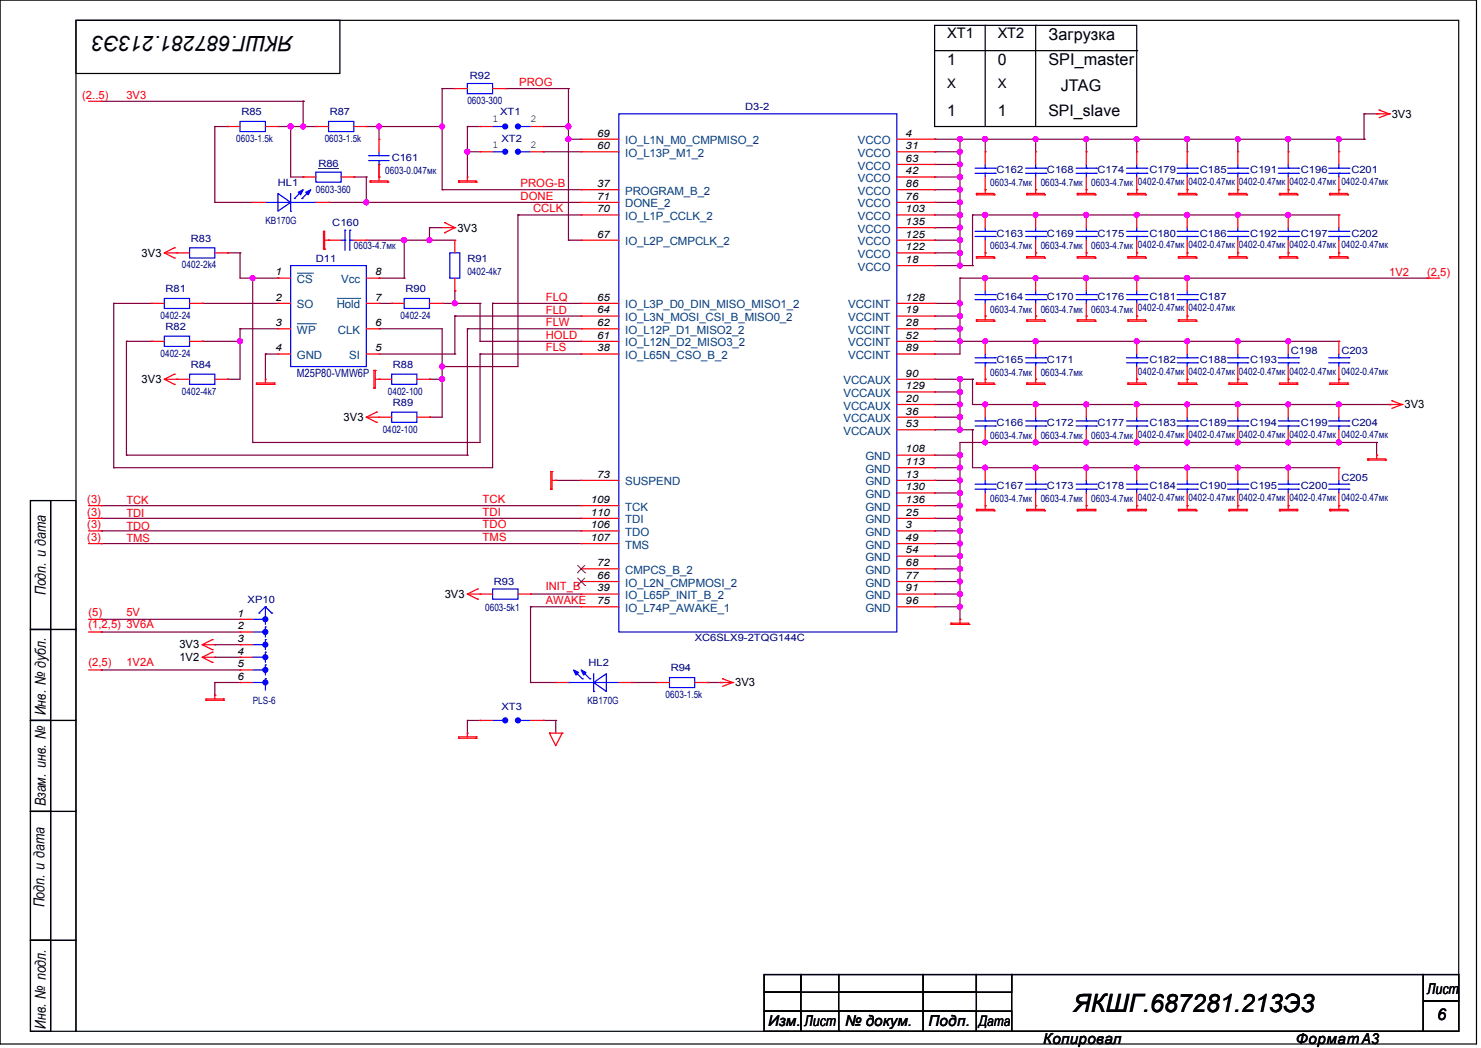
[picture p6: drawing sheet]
<svg xmlns="http://www.w3.org/2000/svg" width="420mm" height="297mm" viewBox="0 0 420 297" stroke-linecap="round" stroke-linejoin="round" font-family="sans-serif">
<defs><g id="words">
<text font-size="7.2" x="304.5" y="286.8">ЯКШГ.687281.213Э3</text>
<text font-size="6" x="83.1" y="10.3" transform="rotate(-180 83.1 10.3)">ЯКШГ.687281.213Э3</text>
<g font-size="4.6">
<text x="297.3" y="11.3">Загрузка</text>
<text x="297.3" y="18.5">SPI_master</text>
<text x="300.9" y="25.7">JTAG</text>
<text x="407.6" y="288.9">6</text>
</g>
<g font-size="4.5">
<text x="268.6" y="18.4">1</text>
<text x="283" y="18.4">0</text>
<text x="268.6" y="32.8">1</text>
<text x="283" y="32.8">1</text>
<text x="297.3" y="32.8">SPI_slave</text>
</g>
<g font-size="4.3">
<text x="13" y="168.7" transform="rotate(-90 13 168.7)">Подп. и дата</text>
<text x="13" y="202.7" transform="rotate(-90 13 202.7)">Инв. № дубл.</text>
<text x="13" y="228.5" transform="rotate(-90 13 228.5)">Взам. инв. №</text>
<text x="12.6" y="257.2" transform="rotate(-90 12.6 257.2)">Подп. и дата</text>
<text x="13" y="291.5" transform="rotate(-90 13 291.5)">Инв. № подл.</text>
<text x="217.8" y="290.7">Изм.</text>
<text x="239.7" y="290.7">№ докум.</text>
<text x="263.3" y="290.7">Подп.</text>
<text x="295.9" y="295.8">Копировал</text>
<text x="367.5" y="295.8">ФорматА3</text>
</g>
<g font-size="4.2">
<text x="404.7" y="281.6">Лист</text>
<text x="228.2" y="290.8">Лист</text>
</g>
<g font-size="4.1">
<text x="268.6" y="10.9">XT1</text>
<text x="283" y="10.9">XT2</text>
<text x="277.6" y="290.8">Дата</text>
</g>
<g font-size="3.7">
<text x="268.6" y="24.9">X</text>
<text x="283" y="24.9">X</text>
</g>
<g font-size="3.2" fill="#f00">
<text x="23.3" y="28">(2..5)</text>
<text x="35.9" y="28">3V3</text>
<text x="147.2" y="24.4">PROG</text>
<text x="147.6" y="53">PROG-B</text>
<text x="147.6" y="56.6">DONE</text>
<text x="151.2" y="60.2">CCLK</text>
<text x="394" y="78.1">1V2</text>
<text x="404.7" y="78.1">(2,5)</text>
<text x="154.8" y="85.3">FLQ</text>
<text x="154.8" y="88.9">FLD</text>
<text x="154.8" y="92.5">FLW</text>
<text x="154.8" y="99.6">FLS</text>
<text x="154.8" y="96">HOLD</text>
<text x="24.8" y="142.6">(3)</text>
<text x="35.9" y="143">TCK</text>
<text x="136.9" y="142.6">TCK</text>
<text x="24.8" y="146.2">(3)</text>
<text x="24.8" y="149.8">(3)</text>
<text x="35.9" y="146.5">TDI</text>
<text x="136.9" y="146.2">TDI</text>
<text x="136.9" y="149.7">TDO</text>
<text x="24.8" y="153.3">(3)</text>
<text x="35.9" y="150.1">TDO</text>
<text x="35.9" y="153.7">TMS</text>
<text x="136.9" y="153.3">TMS</text>
<text x="154.8" y="167.2">INIT_B</text>
<text x="154.8" y="171.2">AWAKE</text>
<text x="25.1" y="178.1">(1,2,5) 3V6A</text>
<text x="25.1" y="174.5">(5)</text>
<text x="35.9" y="174.5">5V</text>
<text x="25.1" y="188.8">(2,5)</text>
<text x="35.9" y="188.8">1V2A</text>
</g>
<g font-size="3.2">
<text x="394.7" y="33.4">3V3</text>
<text x="129.7" y="65.6">3V3</text>
<text x="40.2" y="72.8">3V3</text>
<text x="40.2" y="108.6">3V3</text>
<text x="97.4" y="119.3">3V3</text>
<text x="398.3" y="115.7">3V3</text>
<text x="126.1" y="169.5">3V3</text>
<text x="50.9" y="183.8">3V3</text>
<text x="50.9" y="187.4">1V2</text>
<text x="208.5" y="194.5">3V3</text>
</g>
<g font-size="3.2" fill="#004080">
<text x="177.3" y="40.9">IO_L1N_M0_CMPMISO_2</text>
<text x="243.2" y="40.9">VCCO</text>
<text x="177.3" y="44.4">IO_L13P_M1_2</text>
<text x="243.2" y="44.4">VCCO</text>
<text x="243.2" y="51.6">VCCO</text>
<text x="243.2" y="48">VCCO</text>
<text x="177.3" y="55.2">PROGRAM_B_2</text>
<text x="177.3" y="58.8">DONE_2</text>
<text x="243.2" y="55.2">VCCO</text>
<text x="243.2" y="58.8">VCCO</text>
<text x="177.3" y="62.4">IO_L1P_CCLK_2</text>
<text x="243.2" y="66">VCCO</text>
<text x="243.2" y="62.4">VCCO</text>
<text x="177.3" y="69.5">IO_L2P_CMPCLK_2</text>
<text x="243.2" y="69.5">VCCO</text>
<text x="243.2" y="73.1">VCCO</text>
<text x="243.2" y="76.7">VCCO</text>
<text x="84.2" y="80.3">CS</text>
<text x="96.7" y="80.3">Vcc</text>
<text x="84.2" y="87.4">SO</text>
<text x="95.5" y="87.4">Hold</text>
<text x="177.3" y="87.4">IO_L3P_D0_DIN_MISO_MISO1_2</text>
<text x="240.5" y="87.4">VCCINT</text>
<text x="84.2" y="94.6">WP</text>
<text x="95.8" y="94.6">CLK</text>
<text x="177.3" y="94.6">IO_L12P_D1_MISO2_2</text>
<text x="177.3" y="91">IO_L3N_MOSI_CSI_B_MISO0_2</text>
<text x="240.5" y="94.6">VCCINT</text>
<text x="240.5" y="91">VCCINT</text>
<text x="84.2" y="101.8">GND</text>
<text x="99.1" y="101.8">SI</text>
<text x="177.3" y="98.2">IO_L12N_D2_MISO3_2</text>
<text x="177.3" y="101.8">IO_L65N_CSO_B_2</text>
<text x="240.5" y="98.2">VCCINT</text>
<text x="240.5" y="101.8">VCCINT</text>
<text x="239.2" y="112.5">VCCAUX</text>
<text x="239.2" y="108.9">VCCAUX</text>
<text x="239.2" y="119.7">VCCAUX</text>
<text x="239.2" y="116.1">VCCAUX</text>
<text x="239.2" y="123.2">VCCAUX</text>
<text x="245.4" y="130.4">GND</text>
<text x="177.3" y="137.6">SUSPEND</text>
<text x="245.4" y="137.6">GND</text>
<text x="245.4" y="134">GND</text>
<text x="245.4" y="141.1">GND</text>
<text x="177.3" y="144.7">TCK</text>
<text x="177.3" y="148.3">TDI</text>
<text x="245.4" y="148.3">GND</text>
<text x="245.4" y="144.7">GND</text>
<text x="177.3" y="155.5">TMS</text>
<text x="177.3" y="151.9">TDO</text>
<text x="245.4" y="155.5">GND</text>
<text x="245.4" y="151.9">GND</text>
<text x="245.4" y="159">GND</text>
<text x="177.3" y="162.6">CMPCS_B_2</text>
<text x="177.3" y="166.2">IO_L2N_CMPMOSI_2</text>
<text x="245.4" y="166.2">GND</text>
<text x="245.4" y="162.6">GND</text>
<text x="177.3" y="169.8">IO_L65P_INIT_B_2</text>
<text x="177.3" y="173.4">IO_L74P_AWAKE_1</text>
<text x="245.4" y="173.4">GND</text>
<text x="245.4" y="169.8">GND</text>
</g>
<text font-size="3.2" fill="#000080" x="84.2" y="106.9">M25P80-VMW6P</text>
<g font-size="3">
<text x="139.7" y="34.6">1</text>
<text x="150.5" y="34.6">2</text>
<text x="139.7" y="41.8">1</text>
<text x="150.5" y="41.8">2</text>
</g>
<g font-size="2.9">
<text x="169.4" y="38.7">69</text>
<text x="256.8" y="38.7">4</text>
<text x="169.4" y="42.2">60</text>
<text x="256.8" y="45.8">63</text>
<text x="256.8" y="42.2">31</text>
<text x="169.4" y="53">37</text>
<text x="256.8" y="49.4">42</text>
<text x="256.8" y="53">86</text>
<text x="169.4" y="56.6">71</text>
<text x="256.8" y="56.6">76</text>
<text x="169.4" y="60.2">70</text>
<text x="256.8" y="63.8">135</text>
<text x="256.8" y="60.2">103</text>
<text x="169.4" y="67.3">67</text>
<text x="256.8" y="67.3">125</text>
<text x="256.8" y="70.9">122</text>
<text x="256.8" y="74.5">18</text>
<text x="78.1" y="78.1">1</text>
<text x="106.4" y="78.1">8</text>
<text x="78.1" y="85.2">2</text>
<text x="106.4" y="85.2">7</text>
<text x="169.4" y="85.2">65</text>
<text x="169.4" y="88.8">64</text>
<text x="256.8" y="88.8">19</text>
<text x="256.8" y="85.2">128</text>
<text x="78.1" y="92.4">3</text>
<text x="106.4" y="92.4">6</text>
<text x="169.4" y="92.4">62</text>
<text x="169.4" y="96">61</text>
<text x="256.8" y="96">52</text>
<text x="256.8" y="92.4">28</text>
<text x="78.1" y="99.6">4</text>
<text x="106.4" y="99.6">5</text>
<text x="169.4" y="99.6">38</text>
<text x="256.8" y="99.6">89</text>
<text x="256.8" y="106.7">90</text>
<text x="256.8" y="110.3">129</text>
<text x="256.8" y="113.9">20</text>
<text x="256.8" y="117.5">36</text>
<text x="256.8" y="121">53</text>
<text x="256.8" y="131.8">113</text>
<text x="256.8" y="128.2">108</text>
<text x="169.4" y="135.4">73</text>
<text x="256.8" y="135.4">13</text>
<text x="167.6" y="142.5">109</text>
<text x="256.8" y="138.9">130</text>
<text x="256.8" y="142.5">136</text>
<text x="167.6" y="146.1">110</text>
<text x="167.6" y="149.7">106</text>
<text x="256.8" y="149.7">3</text>
<text x="256.8" y="146.1">25</text>
<text x="167.6" y="153.3">107</text>
<text x="256.8" y="153.3">49</text>
<text x="169.4" y="160.4">72</text>
<text x="256.8" y="160.4">68</text>
<text x="256.8" y="156.8">54</text>
<text x="169.4" y="167.6">39</text>
<text x="169.4" y="164">66</text>
<text x="256.8" y="167.6">91</text>
<text x="256.8" y="164">77</text>
<text x="169.4" y="171.2">75</text>
<text x="256.8" y="171.2">96</text>
<text x="67.4" y="174.8">1</text>
<text x="67.4" y="178.4">2</text>
<text x="67.4" y="181.9">3</text>
<text x="67.4" y="185.5">4</text>
<text x="67.4" y="189.1">5</text>
<text x="67.4" y="192.7">6</text>
</g>
<g font-size="2.8" fill="#000080">
<text x="133.3" y="22.3">R92</text>
<text x="132.5" y="29.5">0603-300</text>
<text x="68.5" y="32.7">R85</text>
<text x="93.5" y="32.7">R87</text>
<text x="141.9" y="32.7">XT1</text>
<text x="211.3" y="31.2">D3-2</text>
<text x="67" y="40.3">0603-1.5k</text>
<text x="92.1" y="40.3">0603-1.5k</text>
<text x="142.2" y="40.2">XT2</text>
<text x="90.3" y="47.4">R86</text>
<text x="111.1" y="45.6">C161</text>
<text x="78.8" y="52.7">HL1</text>
<text x="109.3" y="49.2">0603-0.047мк</text>
<text x="280.8" y="52.8">0603-4.7мк</text>
<text x="282.6" y="49.1">C162</text>
<text x="295.1" y="52.8">0603-4.7мк</text>
<text x="296.9" y="49.1">C168</text>
<text x="309.5" y="52.8">0603-4.7мк</text>
<text x="311.3" y="49.1">C174</text>
<text x="322.7" y="52.5">0402-0.47мк</text>
<text x="326" y="49.1">C179</text>
<text x="337.1" y="52.5">0402-0.47мк</text>
<text x="340.3" y="49.1">C185</text>
<text x="351.4" y="52.5">0402-0.47мк</text>
<text x="354.6" y="49.1">C191</text>
<text x="365.7" y="52.5">0402-0.47мк</text>
<text x="368.9" y="49.1">C196</text>
<text x="380.4" y="52.5">0402-0.47мк</text>
<text x="383.2" y="49.1">C201</text>
<text x="89.6" y="54.6">0603-360</text>
<text x="75.3" y="63.5">KB170G</text>
<text x="94.2" y="64.2">C160</text>
<text x="54.1" y="68.5">R83</text>
<text x="100.3" y="70.7">0603-4.7мк</text>
<text x="280.8" y="70.7">0603-4.7мк</text>
<text x="282.6" y="67.1">C163</text>
<text x="295.1" y="70.7">0603-4.7мк</text>
<text x="296.9" y="67.1">C169</text>
<text x="309.5" y="70.7">0603-4.7мк</text>
<text x="311.3" y="67.1">C175</text>
<text x="322.7" y="70.4">0402-0.47мк</text>
<text x="326" y="67.1">C180</text>
<text x="337.1" y="70.4">0402-0.47мк</text>
<text x="340.3" y="67.1">C186</text>
<text x="351.4" y="70.4">0402-0.47мк</text>
<text x="354.6" y="67.1">C192</text>
<text x="365.7" y="70.4">0402-0.47мк</text>
<text x="368.9" y="67.1">C197</text>
<text x="380.4" y="70.4">0402-0.47мк</text>
<text x="383.2" y="67.1">C202</text>
<text x="51.6" y="76.1">0402-2k4</text>
<text x="89.6" y="74.2">D11</text>
<text x="132.5" y="74.2">R91</text>
<text x="132.5" y="77.9">0402-4k7</text>
<text x="46.9" y="82.8">R81</text>
<text x="115" y="82.8">R90</text>
<text x="280.8" y="88.6">0603-4.7мк</text>
<text x="282.6" y="85">C164</text>
<text x="295.1" y="88.6">0603-4.7мк</text>
<text x="296.9" y="85">C170</text>
<text x="309.5" y="88.6">0603-4.7мк</text>
<text x="311.3" y="85">C176</text>
<text x="322.7" y="88.3">0402-0.47мк</text>
<text x="326" y="85">C181</text>
<text x="337.1" y="88.3">0402-0.47мк</text>
<text x="340.3" y="85">C187</text>
<text x="45.5" y="90.4">0402-24</text>
<text x="46.9" y="93.6">R82</text>
<text x="113.6" y="90.4">0402-24</text>
<text x="45.5" y="101.2">0402-24</text>
<text x="366" y="100.4">C198</text>
<text x="380.4" y="100.4">C203</text>
<text x="54.1" y="104.3">R84</text>
<text x="111.4" y="104.3">R88</text>
<text x="280.8" y="106.5">0603-4.7мк</text>
<text x="282.6" y="102.9">C165</text>
<text x="295.1" y="106.5">0603-4.7мк</text>
<text x="296.9" y="102.9">C171</text>
<text x="322.7" y="106.2">0402-0.47мк</text>
<text x="326" y="102.9">C182</text>
<text x="337.1" y="106.2">0402-0.47мк</text>
<text x="340.3" y="102.9">C188</text>
<text x="351.4" y="106.2">0402-0.47мк</text>
<text x="354.6" y="102.9">C193</text>
<text x="365.7" y="106.2">0402-0.47мк</text>
<text x="380.4" y="106.2">0402-0.47мк</text>
<text x="51.6" y="111.9">0402-4k7</text>
<text x="110" y="111.9">0402-100</text>
<text x="111.4" y="115">R89</text>
<text x="108.5" y="122.6">0402-100</text>
<text x="280.8" y="124.4">0603-4.7мк</text>
<text x="282.6" y="120.8">C166</text>
<text x="295.1" y="124.4">0603-4.7мк</text>
<text x="296.9" y="120.8">C172</text>
<text x="309.5" y="124.4">0603-4.7мк</text>
<text x="311.3" y="120.8">C177</text>
<text x="322.7" y="124.1">0402-0.47мк</text>
<text x="326" y="120.8">C183</text>
<text x="337.1" y="124.1">0402-0.47мк</text>
<text x="340.3" y="120.8">C189</text>
<text x="351.4" y="124.1">0402-0.47мк</text>
<text x="354.6" y="120.8">C194</text>
<text x="365.7" y="124.1">0402-0.47мк</text>
<text x="368.9" y="120.8">C199</text>
<text x="380.4" y="124.1">0402-0.47мк</text>
<text x="383.2" y="120.8">C204</text>
<text x="380.4" y="136.2">C205</text>
<text x="280.8" y="142.3">0603-4.7мк</text>
<text x="282.6" y="138.7">C167</text>
<text x="295.1" y="142.3">0603-4.7мк</text>
<text x="296.9" y="138.7">C173</text>
<text x="309.5" y="142.3">0603-4.7мк</text>
<text x="311.3" y="138.7">C178</text>
<text x="322.7" y="142">0402-0.47мк</text>
<text x="326" y="138.7">C184</text>
<text x="337.1" y="142">0402-0.47мк</text>
<text x="340.3" y="138.7">C190</text>
<text x="351.4" y="142">0402-0.47мк</text>
<text x="354.6" y="138.7">C195</text>
<text x="365.7" y="142">0402-0.47мк</text>
<text x="368.9" y="138.7">C200</text>
<text x="380.4" y="142">0402-0.47мк</text>
<text x="140.1" y="165.9">R93</text>
<text x="70.2" y="170.9">XP10</text>
<text x="137.6" y="173.1">0603-5k1</text>
<text x="197" y="181.7">XC6SLX9-2TQG144C</text>
<text x="166.9" y="188.8">HL2</text>
<text x="190.2" y="190.2">R94</text>
<text x="188.8" y="197.9">0603-1.5k</text>
<text x="71.7" y="199.6">PLS-6</text>
<text x="142.2" y="201.3">XT3</text>
<text x="166.6" y="199.6">KB170G</text>
</g>
</g></defs>
<g fill="none" stroke="#000" stroke-width=".34">
<path d="M0 0h418.7v295.9h-418.7zM21.5 5.8h392.2v286.5h-392.2zM21.5 5.8h74.9v15h-74.9zM265 7.2h57.4v28.7h-57.4zM265 14.4h57.4M279.4 7.2v28.7M293.7 7.2v28.7M8.6 141.9h5.8v36.5h-5.8zM14.4 141.9h7.1v36.5h-7.1zM8.6 178.4h5.8v25.8h-5.8zM14.4 178.4h7.1v25.8h-7.1zM8.6 204.2h5.8v25.8h-5.8z"/>
<path d="M14.4 204.2h7.1v25.8h-7.1zM8.6 230h5.8v36.5h-5.8zM14.4 230h7.1v36.5h-7.1zM8.6 266.5h5.8v25.8h-5.8zM14.4 266.5h7.1v25.8h-7.1z"/>
</g>
<g fill="#000">
<circle cx="279.4" cy="7.2" r=".17"/>
<circle cx="293.7" cy="7.2" r=".17"/>
<circle cx="322.4" cy="14.4" r=".17"/>
</g>
<path d="M265 50.2h7.2" fill="none" stroke="#800040" stroke-width=".34"/>
<circle cx="265" cy="50.2" r=".17" fill="#800040"/>
<path d="M272.2 50.2v3.6" fill="none" stroke="#800040" stroke-width=".34"/>
<circle cx="272.2" cy="50.2" r=".17" fill="#800040"/>
<g fill="#f0f" stroke="#f0f" stroke-width=".34">
<circle cx="272.2" cy="53.7" r=".7"/>
<circle cx="272.2" cy="50.1" r=".7"/>
</g>
<path d="M28.7 143.3h136.1" fill="none" stroke="#800040" stroke-width=".34"/>
<circle cx="28.7" cy="143.3" r=".17" fill="#800040"/>
<path d="M125.4 35.9v17.9" fill="none" stroke="#800040" stroke-width=".34"/>
<circle cx="125.4" cy="35.9" r=".17" fill="#800040"/>
<circle cx="125.4" cy="35.8" r=".7" fill="#f0f" stroke="#f0f" stroke-width=".34"/>
<path d="M107.5 35.9h17.9" fill="none" stroke="#800040" stroke-width=".34"/>
<circle cx="107.5" cy="35.9" r=".17" fill="#800040"/>
<path d="M107.5 35.9v3.6" fill="none" stroke="#800040" stroke-width=".34"/>
<circle cx="107.5" cy="35.9" r=".17" fill="#800040"/>
<path d="M136.1 100.3h28.7" fill="none" stroke="#800040" stroke-width=".34"/>
<circle cx="136.1" cy="100.3" r=".17" fill="#800040"/>
<path d="M125.4 25.1v10.8" fill="none" stroke="#800040" stroke-width=".34"/>
<circle cx="125.4" cy="25.1" r=".17" fill="#800040"/>
<path d="M265 43h7.2" fill="none" stroke="#800040" stroke-width=".34"/>
<circle cx="265" cy="43" r=".17" fill="#800040"/>
<path d="M272.2 43v3.6" fill="none" stroke="#800040" stroke-width=".34"/>
<circle cx="272.2" cy="43" r=".17" fill="#800040"/>
<g fill="#f0f" stroke="#f0f" stroke-width=".34">
<circle cx="272.2" cy="46.6" r=".7"/>
<circle cx="272.2" cy="43" r=".7"/>
</g>
<path d="M265 46.6h7.2" fill="none" stroke="#800040" stroke-width=".34"/>
<circle cx="265" cy="46.6" r=".17" fill="#800040"/>
<path d="M272.2 46.6v3.6" fill="none" stroke="#800040" stroke-width=".34"/>
<circle cx="272.2" cy="46.6" r=".17" fill="#800040"/>
<path d="M107.5 46.6v3.6" fill="none" stroke="#800040" stroke-width=".34"/>
<circle cx="107.5" cy="46.6" r=".17" fill="#800040"/>
<path d="M28.7 146.9h136.1" fill="none" stroke="#800040" stroke-width=".34"/>
<circle cx="28.7" cy="146.9" r=".17" fill="#800040"/>
<path d="M265 86h7.2" fill="none" stroke="#800040" stroke-width=".34"/>
<circle cx="272.2" cy="86" r=".17" fill="#800040"/>
<path d="M272.2 86v3.6" fill="none" stroke="#800040" stroke-width=".34"/>
<circle cx="272.2" cy="86" r=".17" fill="#800040"/>
<circle cx="272.2" cy="89.6" r=".7" fill="#f0f" stroke="#f0f" stroke-width=".34"/>
<path d="M265 100.3h7.2" fill="none" stroke="#800040" stroke-width=".34"/>
<circle cx="265" cy="100.3" r=".17" fill="#800040"/>
<path d="M265 96.7h7.2" fill="none" stroke="#800040" stroke-width=".34"/>
<circle cx="265" cy="96.7" r=".17" fill="#800040"/>
<path d="M272.2 96.7v3.6" fill="none" stroke="#800040" stroke-width=".34"/>
<circle cx="272.2" cy="96.7" r=".17" fill="#800040"/>
<path d="M28.7 28.7h57.3" fill="none" stroke="#800040" stroke-width=".34"/>
<circle cx="86" cy="28.7" r=".17" fill="#800040"/>
<path d="M265 93.2h7.2" fill="none" stroke="#800040" stroke-width=".34"/>
<circle cx="265" cy="93.2" r=".17" fill="#800040"/>
<path d="M28.7 150.5h136.1" fill="none" stroke="#800040" stroke-width=".34"/>
<circle cx="28.7" cy="150.5" r=".17" fill="#800040"/>
<path d="M265 89.6h7.2" fill="none" stroke="#800040" stroke-width=".34"/>
<circle cx="265" cy="89.6" r=".17" fill="#800040"/>
<path d="M272.2 89.6v3.6" fill="none" stroke="#800040" stroke-width=".34"/>
<circle cx="272.2" cy="89.6" r=".17" fill="#800040"/>
<path d="M265 107.5h7.2" fill="none" stroke="#800040" stroke-width=".34"/>
<circle cx="265" cy="107.5" r=".17" fill="#800040"/>
<path d="M272.2 107.5v3.6" fill="none" stroke="#800040" stroke-width=".34"/>
<circle cx="272.2" cy="111.1" r=".17" fill="#800040"/>
<g fill="#f0f" stroke="#f0f" stroke-width=".34">
<circle cx="272.2" cy="107.5" r=".7"/>
<circle cx="272.2" cy="111.1" r=".7"/>
</g>
<path d="M265 121.8h7.2" fill="none" stroke="#800040" stroke-width=".34"/>
<circle cx="265" cy="121.8" r=".17" fill="#800040"/>
<path d="M28.7 154.1h136.1" fill="none" stroke="#800040" stroke-width=".34"/>
<circle cx="28.7" cy="154.1" r=".17" fill="#800040"/>
<path d="M265 118.2h7.2" fill="none" stroke="#800040" stroke-width=".34"/>
<circle cx="265" cy="118.2" r=".17" fill="#800040"/>
<circle cx="272.2" cy="118.2" r=".7" fill="#f0f" stroke="#f0f" stroke-width=".34"/>
<path d="M272.2 118.2v3.6" fill="none" stroke="#800040" stroke-width=".34"/>
<circle cx="272.2" cy="118.2" r=".17" fill="#800040"/>
<path d="M136.1 96.7h28.7" fill="none" stroke="#800040" stroke-width=".34"/>
<circle cx="136.1" cy="96.7" r=".17" fill="#800040"/>
<path d="M265 114.6h7.2" fill="none" stroke="#800040" stroke-width=".34"/>
<circle cx="265" cy="114.6" r=".17" fill="#800040"/>
<circle cx="272.2" cy="114.6" r=".7" fill="#f0f" stroke="#f0f" stroke-width=".34"/>
<path d="M265 111.1h7.2" fill="none" stroke="#800040" stroke-width=".34"/>
<circle cx="265" cy="111.1" r=".17" fill="#800040"/>
<path d="M265 129h7.2" fill="none" stroke="#800040" stroke-width=".34"/>
<circle cx="265" cy="129" r=".17" fill="#800040"/>
<circle cx="272.2" cy="129" r=".7" fill="#f0f" stroke="#f0f" stroke-width=".34"/>
<path d="M154.1 43h10.7" fill="none" stroke="#800040" stroke-width=".34"/>
<circle cx="154.1" cy="43" r=".17" fill="#800040"/>
<path d="M265 168.4h7.2" fill="none" stroke="#800040" stroke-width=".34"/>
<circle cx="265" cy="168.4" r=".17" fill="#800040"/>
<circle cx="272.2" cy="168.3" r=".7" fill="#f0f" stroke="#f0f" stroke-width=".34"/>
<path d="M161.2 39.5h3.6" fill="none" stroke="#800040" stroke-width=".34"/>
<circle cx="161.2" cy="39.5" r=".17" fill="#800040"/>
<path d="M265 164.8h7.2" fill="none" stroke="#800040" stroke-width=".34"/>
<circle cx="265" cy="164.8" r=".17" fill="#800040"/>
<circle cx="272.2" cy="164.8" r=".7" fill="#f0f" stroke="#f0f" stroke-width=".34"/>
<path d="M272.2 164.8v3.6" fill="none" stroke="#800040" stroke-width=".34"/>
<circle cx="272.2" cy="164.8" r=".17" fill="#800040"/>
<path d="M265 161.2h7.2" fill="none" stroke="#800040" stroke-width=".34"/>
<circle cx="265" cy="161.2" r=".17" fill="#800040"/>
<circle cx="272.2" cy="161.2" r=".7" fill="#f0f" stroke="#f0f" stroke-width=".34"/>
<path d="M272.2 161.2v3.6" fill="none" stroke="#800040" stroke-width=".34"/>
<circle cx="272.2" cy="161.2" r=".17" fill="#800040"/>
<path d="M136.1 86v10.7" fill="none" stroke="#800040" stroke-width=".34"/>
<circle cx="136.1" cy="86" r=".17" fill="#800040"/>
<path d="M161.2 25.1v10.8" fill="none" stroke="#800040" stroke-width=".34"/>
<circle cx="161.2" cy="25.1" r=".17" fill="#800040"/>
<path d="M154.1 35.9h7.1" fill="none" stroke="#800040" stroke-width=".34"/>
<circle cx="154.1" cy="35.9" r=".17" fill="#800040"/>
<path d="M265 157.6h7.2" fill="none" stroke="#800040" stroke-width=".34"/>
<circle cx="265" cy="157.6" r=".17" fill="#800040"/>
<path d="M272.2 157.6v3.6" fill="none" stroke="#800040" stroke-width=".34"/>
<circle cx="272.2" cy="157.6" r=".17" fill="#800040"/>
<path d="M272.2 107.5h3.6" fill="none" stroke="#800040" stroke-width=".34"/>
<circle cx="275.8" cy="107.5" r=".17" fill="#800040"/>
<path d="M132.5 35.9h3.6" fill="none" stroke="#800040" stroke-width=".34"/>
<circle cx="132.5" cy="35.9" r=".17" fill="#800040"/>
<path d="M265 154.1h7.2" fill="none" stroke="#800040" stroke-width=".34"/>
<circle cx="265" cy="154.1" r=".17" fill="#800040"/>
<path d="M272.2 154.1v3.5" fill="none" stroke="#800040" stroke-width=".34"/>
<circle cx="272.2" cy="154.1" r=".17" fill="#800040"/>
<g fill="#f0f" stroke="#f0f" stroke-width=".34">
<circle cx="272.2" cy="157.6" r=".7"/>
<circle cx="272.2" cy="154" r=".7"/>
</g>
<path d="M265 150.5h7.2" fill="none" stroke="#800040" stroke-width=".34"/>
<circle cx="265" cy="150.5" r=".17" fill="#800040"/>
<path d="M272.2 150.5v3.6" fill="none" stroke="#800040" stroke-width=".34"/>
<circle cx="272.2" cy="150.5" r=".17" fill="#800040"/>
<path d="M272.2 68.1v3.6" fill="none" stroke="#800040" stroke-width=".34"/>
<circle cx="272.2" cy="68.1" r=".17" fill="#800040"/>
<circle cx="272.2" cy="68.1" r=".7" fill="#f0f" stroke="#f0f" stroke-width=".34"/>
<path d="M132.5 35.9v7.1" fill="none" stroke="#800040" stroke-width=".34"/>
<circle cx="132.5" cy="35.9" r=".17" fill="#800040"/>
<circle cx="132.5" cy="43" r=".7" fill="#f0f" stroke="#f0f" stroke-width=".34"/>
<path d="M272.2 129v3.5" fill="none" stroke="#800040" stroke-width=".34"/>
<circle cx="272.2" cy="129" r=".17" fill="#800040"/>
<path d="M272.2 132.5v3.6" fill="none" stroke="#800040" stroke-width=".34"/>
<circle cx="272.2" cy="132.5" r=".17" fill="#800040"/>
<path d="M272.2 93.2v3.5" fill="none" stroke="#800040" stroke-width=".34"/>
<circle cx="272.2" cy="93.2" r=".17" fill="#800040"/>
<g fill="#f0f" stroke="#f0f" stroke-width=".34">
<circle cx="272.2" cy="96.7" r=".7"/>
<circle cx="272.2" cy="93.2" r=".7"/>
</g>
<path d="M132.5 43v7.2" fill="none" stroke="#800040" stroke-width=".34"/>
<circle cx="132.5" cy="43" r=".17" fill="#800040"/>
<path d="M132.5 43h3.6" fill="none" stroke="#800040" stroke-width=".34"/>
<circle cx="132.5" cy="43" r=".17" fill="#800040"/>
<path d="M265 146.9h7.2" fill="none" stroke="#800040" stroke-width=".34"/>
<circle cx="265" cy="146.9" r=".17" fill="#800040"/>
<path d="M272.2 146.9v3.6" fill="none" stroke="#800040" stroke-width=".34"/>
<circle cx="272.2" cy="146.9" r=".17" fill="#800040"/>
<g fill="#f0f" stroke="#f0f" stroke-width=".34">
<circle cx="272.2" cy="150.4" r=".7"/>
<circle cx="272.2" cy="146.9" r=".7"/>
</g>
<path d="M265 143.3h7.2" fill="none" stroke="#800040" stroke-width=".34"/>
<circle cx="265" cy="143.3" r=".17" fill="#800040"/>
<path d="M272.2 143.3v3.6" fill="none" stroke="#800040" stroke-width=".34"/>
<circle cx="272.2" cy="143.3" r=".17" fill="#800040"/>
<circle cx="272.2" cy="143.3" r=".7" fill="#f0f" stroke="#f0f" stroke-width=".34"/>
<path d="M265 139.7h7.2" fill="none" stroke="#800040" stroke-width=".34"/>
<circle cx="265" cy="139.7" r=".17" fill="#800040"/>
<path d="M272.2 139.7v3.6" fill="none" stroke="#800040" stroke-width=".34"/>
<circle cx="272.2" cy="139.7" r=".17" fill="#800040"/>
<path d="M265 136.1h7.2" fill="none" stroke="#800040" stroke-width=".34"/>
<circle cx="265" cy="136.1" r=".17" fill="#800040"/>
<path d="M272.2 136.1v3.6" fill="none" stroke="#800040" stroke-width=".34"/>
<circle cx="272.2" cy="136.1" r=".17" fill="#800040"/>
<g fill="#f0f" stroke="#f0f" stroke-width=".34">
<circle cx="272.2" cy="139.7" r=".7"/>
<circle cx="272.2" cy="136.1" r=".7"/>
</g>
<path d="M265 132.5h7.2" fill="none" stroke="#800040" stroke-width=".34"/>
<circle cx="265" cy="132.5" r=".17" fill="#800040"/>
<circle cx="272.2" cy="132.5" r=".7" fill="#f0f" stroke="#f0f" stroke-width=".34"/>
<path d="M93.2 57.4h10.7" fill="none" stroke="#800040" stroke-width=".34"/>
<circle cx="103.9" cy="57.4" r=".17" fill="#800040"/>
<path d="M132.5 93.2v35.8" fill="none" stroke="#800040" stroke-width=".34"/>
<circle cx="132.5" cy="129" r=".17" fill="#800040"/>
<path d="M132.5 93.2h32.3" fill="none" stroke="#800040" stroke-width=".34"/>
<circle cx="132.5" cy="93.2" r=".17" fill="#800040"/>
<path d="M139.7 86h25.1" fill="none" stroke="#800040" stroke-width=".34"/>
<circle cx="139.7" cy="86" r=".17" fill="#800040"/>
<path d="M161.2 68.1h3.6" fill="none" stroke="#800040" stroke-width=".34"/>
<circle cx="161.2" cy="68.1" r=".17" fill="#800040"/>
<path d="M125.4 53.8h39.4" fill="none" stroke="#800040" stroke-width=".34"/>
<circle cx="125.4" cy="53.8" r=".17" fill="#800040"/>
<path d="M107.5 100.3h21.5" fill="none" stroke="#800040" stroke-width=".34"/>
<circle cx="129" cy="100.3" r=".17" fill="#800040"/>
<path d="M265 39.5h7.2" fill="none" stroke="#800040" stroke-width=".34"/>
<circle cx="265" cy="39.5" r=".17" fill="#800040"/>
<path d="M272.2 39.5v3.5" fill="none" stroke="#800040" stroke-width=".34"/>
<circle cx="272.2" cy="39.5" r=".17" fill="#800040"/>
<path d="M265 75.3h7.2" fill="none" stroke="#800040" stroke-width=".34"/>
<circle cx="265" cy="75.3" r=".17" fill="#800040"/>
<path d="M129 89.6v10.7" fill="none" stroke="#800040" stroke-width=".34"/>
<circle cx="129" cy="89.6" r=".17" fill="#800040"/>
<path d="M129 89.6h35.8" fill="none" stroke="#800040" stroke-width=".34"/>
<circle cx="129" cy="89.6" r=".17" fill="#800040"/>
<path d="M265 71.7h7.2" fill="none" stroke="#800040" stroke-width=".34"/>
<circle cx="265" cy="71.7" r=".17" fill="#800040"/>
<path d="M272.2 71.7v3.6" fill="none" stroke="#800040" stroke-width=".34"/>
<circle cx="272.2" cy="71.7" r=".17" fill="#800040"/>
<g fill="#f0f" stroke="#f0f" stroke-width=".34">
<circle cx="272.2" cy="75.2" r=".7"/>
<circle cx="272.2" cy="71.6" r=".7"/>
</g>
<path d="M146.9 60.9h17.9" fill="none" stroke="#800040" stroke-width=".34"/>
<circle cx="146.9" cy="60.9" r=".17" fill="#800040"/>
<path d="M265 68.1h7.2" fill="none" stroke="#800040" stroke-width=".34"/>
<circle cx="265" cy="68.1" r=".17" fill="#800040"/>
<path d="M265 64.5h7.2" fill="none" stroke="#800040" stroke-width=".34"/>
<circle cx="265" cy="64.5" r=".17" fill="#800040"/>
<path d="M272.2 64.5v3.6" fill="none" stroke="#800040" stroke-width=".34"/>
<circle cx="272.2" cy="64.5" r=".17" fill="#800040"/>
<path d="M146.9 60.9v43" fill="none" stroke="#800040" stroke-width=".34"/>
<circle cx="146.9" cy="60.9" r=".17" fill="#800040"/>
<path d="M125.4 103.9h21.5" fill="none" stroke="#800040" stroke-width=".34"/>
<circle cx="125.4" cy="103.9" r=".17" fill="#800040"/>
<path d="M265 60.9h7.2" fill="none" stroke="#800040" stroke-width=".34"/>
<circle cx="265" cy="60.9" r=".17" fill="#800040"/>
<path d="M272.2 60.9v3.6" fill="none" stroke="#800040" stroke-width=".34"/>
<circle cx="272.2" cy="60.9" r=".17" fill="#800040"/>
<g fill="#f0f" stroke="#f0f" stroke-width=".34">
<circle cx="272.2" cy="64.5" r=".7"/>
<circle cx="272.2" cy="60.9" r=".7"/>
</g>
<path d="M86 28.7v7.2" fill="none" stroke="#800040" stroke-width=".34"/>
<circle cx="86" cy="28.7" r=".17" fill="#800040"/>
<path d="M265 57.4h7.2" fill="none" stroke="#800040" stroke-width=".34"/>
<circle cx="265" cy="57.4" r=".17" fill="#800040"/>
<circle cx="272.2" cy="57.3" r=".7" fill="#f0f" stroke="#f0f" stroke-width=".34"/>
<path d="M272.2 57.4v3.5" fill="none" stroke="#800040" stroke-width=".34"/>
<circle cx="272.2" cy="57.4" r=".17" fill="#800040"/>
<path d="M143.3 25.1h17.9" fill="none" stroke="#800040" stroke-width=".34"/>
<circle cx="143.3" cy="25.1" r=".17" fill="#800040"/>
<path d="M265 53.8h7.2" fill="none" stroke="#800040" stroke-width=".34"/>
<circle cx="265" cy="53.8" r=".17" fill="#800040"/>
<path d="M272.2 53.8v3.6" fill="none" stroke="#800040" stroke-width=".34"/>
<circle cx="272.2" cy="53.8" r=".17" fill="#800040"/>
<path d="M125.4 25.1h3.6" fill="none" stroke="#800040" stroke-width=".34"/>
<circle cx="125.4" cy="25.1" r=".17" fill="#800040"/>
<path d="M103.9 35.9h3.6" fill="none" stroke="#800040" stroke-width=".34"/>
<circle cx="103.9" cy="35.9" r=".17" fill="#800040"/>
<circle cx="107.5" cy="35.8" r=".7" fill="#f0f" stroke="#f0f" stroke-width=".34"/>
<path d="M78.8 35.9h3.6" fill="none" stroke="#800040" stroke-width=".34"/>
<circle cx="82.4" cy="35.9" r=".17" fill="#800040"/>
<path d="M60.9 35.9v21.5" fill="none" stroke="#800040" stroke-width=".34"/>
<circle cx="60.9" cy="35.9" r=".17" fill="#800040"/>
<path d="M60.9 57.4h10.8" fill="none" stroke="#800040" stroke-width=".34"/>
<circle cx="60.9" cy="57.4" r=".17" fill="#800040"/>
<path d="M272.2 39.5h7.2" fill="none" stroke="#800040" stroke-width=".34"/>
<circle cx="279.4" cy="39.5" r=".17" fill="#800040"/>
<g fill="#f0f" stroke="#f0f" stroke-width=".34">
<circle cx="272.2" cy="39.4" r=".7"/>
<circle cx="279.4" cy="39.4" r=".7"/>
</g>
<path d="M365.3 39.5v3.5" fill="none" stroke="#800040" stroke-width=".34"/>
<circle cx="365.3" cy="39.5" r=".17" fill="#800040"/>
<path d="M351 39.5v3.5" fill="none" stroke="#800040" stroke-width=".34"/>
<circle cx="351" cy="39.5" r=".17" fill="#800040"/>
<path d="M351 39.5h14.3" fill="none" stroke="#800040" stroke-width=".34"/>
<circle cx="351" cy="39.5" r=".17" fill="#800040"/>
<path d="M336.7 39.5v3.5" fill="none" stroke="#800040" stroke-width=".34"/>
<circle cx="336.7" cy="39.5" r=".17" fill="#800040"/>
<path d="M336.7 39.5h14.3" fill="none" stroke="#800040" stroke-width=".34"/>
<circle cx="336.7" cy="39.5" r=".17" fill="#800040"/>
<g fill="#f0f" stroke="#f0f" stroke-width=".34">
<circle cx="351" cy="39.4" r=".7"/>
<circle cx="336.7" cy="39.4" r=".7"/>
</g>
<path d="M322.4 39.5v3.5" fill="none" stroke="#800040" stroke-width=".34"/>
<circle cx="322.4" cy="39.5" r=".17" fill="#800040"/>
<path d="M322.4 39.5h14.3" fill="none" stroke="#800040" stroke-width=".34"/>
<circle cx="322.4" cy="39.5" r=".17" fill="#800040"/>
<path d="M293.7 39.5v3.5" fill="none" stroke="#800040" stroke-width=".34"/>
<circle cx="293.7" cy="39.5" r=".17" fill="#800040"/>
<path d="M293.7 39.5h14.4" fill="none" stroke="#800040" stroke-width=".34"/>
<circle cx="308.1" cy="39.5" r=".17" fill="#800040"/>
<circle cx="293.7" cy="39.4" r=".7" fill="#f0f" stroke="#f0f" stroke-width=".34"/>
<path d="M279.4 39.5v3.5" fill="none" stroke="#800040" stroke-width=".34"/>
<circle cx="279.4" cy="39.5" r=".17" fill="#800040"/>
<path d="M279.4 39.5h14.3" fill="none" stroke="#800040" stroke-width=".34"/>
<circle cx="293.7" cy="39.5" r=".17" fill="#800040"/>
<path d="M275.8 60.9h3.6" fill="none" stroke="#800040" stroke-width=".34"/>
<circle cx="279.4" cy="60.9" r=".17" fill="#800040"/>
<path d="M322.4 60.9h14.3" fill="none" stroke="#800040" stroke-width=".34"/>
<circle cx="336.7" cy="60.9" r=".17" fill="#800040"/>
<circle cx="336.7" cy="60.9" r=".7" fill="#f0f" stroke="#f0f" stroke-width=".34"/>
<path d="M293.7 60.9h14.4" fill="none" stroke="#800040" stroke-width=".34"/>
<circle cx="308.1" cy="60.9" r=".17" fill="#800040"/>
<circle cx="293.7" cy="60.9" r=".7" fill="#f0f" stroke="#f0f" stroke-width=".34"/>
<path d="M386.8 32.3v7.2" fill="none" stroke="#800040" stroke-width=".34"/>
<circle cx="386.8" cy="39.5" r=".17" fill="#800040"/>
<path d="M365.3 39.5h14.4" fill="none" stroke="#800040" stroke-width=".34"/>
<circle cx="379.7" cy="39.5" r=".17" fill="#800040"/>
<g fill="#f0f" stroke="#f0f" stroke-width=".34">
<circle cx="365.3" cy="39.4" r=".7"/>
<circle cx="379.7" cy="39.4" r=".7"/>
</g>
<path d="M386.8 32.3h3.6" fill="none" stroke="#800040" stroke-width=".34"/>
<circle cx="386.8" cy="32.3" r=".17" fill="#800040"/>
<path d="M279.4 78.8h14.3" fill="none" stroke="#800040" stroke-width=".34"/>
<circle cx="293.7" cy="78.8" r=".17" fill="#800040"/>
<path d="M275.8 114.6h3.6" fill="none" stroke="#800040" stroke-width=".34"/>
<circle cx="279.4" cy="114.6" r=".17" fill="#800040"/>
<path d="M265 172h7.2" fill="none" stroke="#800040" stroke-width=".34"/>
<circle cx="272.2" cy="172" r=".17" fill="#800040"/>
<path d="M272.2 168.4v3.6" fill="none" stroke="#800040" stroke-width=".34"/>
<circle cx="272.2" cy="168.4" r=".17" fill="#800040"/>
<path d="M272.2 172v3.5" fill="none" stroke="#800040" stroke-width=".34"/>
<circle cx="272.2" cy="172" r=".17" fill="#800040"/>
<circle cx="272.2" cy="171.9" r=".7" fill="#f0f" stroke="#f0f" stroke-width=".34"/>
<path d="M161.2 39.5v28.6" fill="none" stroke="#800040" stroke-width=".34"/>
<circle cx="161.2" cy="39.5" r=".17" fill="#800040"/>
<path d="M161.2 35.9v3.6" fill="none" stroke="#800040" stroke-width=".34"/>
<circle cx="161.2" cy="35.9" r=".17" fill="#800040"/>
<g fill="#f0f" stroke="#f0f" stroke-width=".34">
<circle cx="161.2" cy="39.4" r=".7"/>
<circle cx="161.2" cy="35.8" r=".7"/>
</g>
<path d="M272.2 78.8h7.2" fill="none" stroke="#800040" stroke-width=".34"/>
<circle cx="279.4" cy="78.8" r=".17" fill="#800040"/>
<circle cx="279.4" cy="78.8" r=".7" fill="#f0f" stroke="#f0f" stroke-width=".34"/>
<path d="M157.6 136.1h7.2" fill="none" stroke="#800040" stroke-width=".34"/>
<circle cx="157.6" cy="136.1" r=".17" fill="#800040"/>
<path d="M275.8 132.5h3.6" fill="none" stroke="#800040" stroke-width=".34"/>
<circle cx="279.4" cy="132.5" r=".17" fill="#800040"/>
<circle cx="279.4" cy="132.5" r=".7" fill="#f0f" stroke="#f0f" stroke-width=".34"/>
<path d="M272.2 121.8h3.6" fill="none" stroke="#800040" stroke-width=".34"/>
<circle cx="275.8" cy="121.8" r=".17" fill="#800040"/>
<circle cx="272.2" cy="121.8" r=".7" fill="#f0f" stroke="#f0f" stroke-width=".34"/>
<path d="M275.8 121.8v10.7" fill="none" stroke="#800040" stroke-width=".34"/>
<circle cx="275.8" cy="121.8" r=".17" fill="#800040"/>
<path d="M125.4 107.5v10.7" fill="none" stroke="#800040" stroke-width=".34"/>
<circle cx="125.4" cy="107.5" r=".17" fill="#800040"/>
<circle cx="125.4" cy="107.5" r=".7" fill="#f0f" stroke="#f0f" stroke-width=".34"/>
<path d="M107.5 78.8h7.1" fill="none" stroke="#800040" stroke-width=".34"/>
<circle cx="107.5" cy="78.8" r=".17" fill="#800040"/>
<path d="M114.6 68.1v10.7" fill="none" stroke="#800040" stroke-width=".34"/>
<circle cx="114.6" cy="78.8" r=".17" fill="#800040"/>
<circle cx="114.6" cy="68.1" r=".7" fill="#f0f" stroke="#f0f" stroke-width=".34"/>
<path d="M121.8 107.5h3.6" fill="none" stroke="#800040" stroke-width=".34"/>
<circle cx="121.8" cy="107.5" r=".17" fill="#800040"/>
<path d="M75.3 100.3v7.2" fill="none" stroke="#800040" stroke-width=".34"/>
<circle cx="75.3" cy="100.3" r=".17" fill="#800040"/>
<path d="M75.3 100.3h3.5" fill="none" stroke="#800040" stroke-width=".34"/>
<circle cx="75.3" cy="100.3" r=".17" fill="#800040"/>
<path d="M57.4 86h21.4" fill="none" stroke="#800040" stroke-width=".34"/>
<circle cx="57.4" cy="86" r=".17" fill="#800040"/>
<path d="M57.4 96.7h10.7" fill="none" stroke="#800040" stroke-width=".34"/>
<circle cx="57.4" cy="96.7" r=".17" fill="#800040"/>
<path d="M68.1 93.2v3.5" fill="none" stroke="#800040" stroke-width=".34"/>
<circle cx="68.1" cy="93.2" r=".17" fill="#800040"/>
<circle cx="68.1" cy="96.7" r=".7" fill="#f0f" stroke="#f0f" stroke-width=".34"/>
<path d="M68.1 93.2h10.7" fill="none" stroke="#800040" stroke-width=".34"/>
<circle cx="68.1" cy="93.2" r=".17" fill="#800040"/>
<path d="M68.1 96.7v10.8" fill="none" stroke="#800040" stroke-width=".34"/>
<circle cx="68.1" cy="96.7" r=".17" fill="#800040"/>
<path d="M64.5 71.7h3.6" fill="none" stroke="#800040" stroke-width=".34"/>
<circle cx="64.5" cy="71.7" r=".17" fill="#800040"/>
<path d="M68.1 71.7v7.1" fill="none" stroke="#800040" stroke-width=".34"/>
<circle cx="68.1" cy="71.7" r=".17" fill="#800040"/>
<path d="M68.1 78.8h3.6" fill="none" stroke="#800040" stroke-width=".34"/>
<circle cx="71.7" cy="78.8" r=".17" fill="#800040"/>
<path d="M125.4 103.9v3.6" fill="none" stroke="#800040" stroke-width=".34"/>
<circle cx="125.4" cy="103.9" r=".17" fill="#800040"/>
<circle cx="125.4" cy="103.9" r=".7" fill="#f0f" stroke="#f0f" stroke-width=".34"/>
<path d="M107.5 93.2h17.9" fill="none" stroke="#800040" stroke-width=".34"/>
<circle cx="107.5" cy="93.2" r=".17" fill="#800040"/>
<path d="M107.5 86h3.6" fill="none" stroke="#800040" stroke-width=".34"/>
<circle cx="111.1" cy="86" r=".17" fill="#800040"/>
<path d="M121.8 118.2h3.6" fill="none" stroke="#800040" stroke-width=".34"/>
<circle cx="121.8" cy="118.2" r=".17" fill="#800040"/>
<path d="M64.5 107.5h3.6" fill="none" stroke="#800040" stroke-width=".34"/>
<circle cx="64.5" cy="107.5" r=".17" fill="#800040"/>
<path d="M35.9 129h96.6" fill="none" stroke="#800040" stroke-width=".34"/>
<circle cx="35.9" cy="129" r=".17" fill="#800040"/>
<path d="M35.9 96.7v32.3" fill="none" stroke="#800040" stroke-width=".34"/>
<circle cx="35.9" cy="96.7" r=".17" fill="#800040"/>
<path d="M35.9 96.7h7.1" fill="none" stroke="#800040" stroke-width=".34"/>
<circle cx="43" cy="96.7" r=".17" fill="#800040"/>
<path d="M136.1 100.3v25.1" fill="none" stroke="#800040" stroke-width=".34"/>
<circle cx="136.1" cy="100.3" r=".17" fill="#800040"/>
<path d="M71.7 125.4h64.4" fill="none" stroke="#800040" stroke-width=".34"/>
<circle cx="71.7" cy="125.4" r=".17" fill="#800040"/>
<path d="M71.7 78.8v46.6" fill="none" stroke="#800040" stroke-width=".34"/>
<circle cx="71.7" cy="78.8" r=".17" fill="#800040"/>
<circle cx="71.6" cy="78.8" r=".7" fill="#f0f" stroke="#f0f" stroke-width=".34"/>
<path d="M71.7 78.8h7.1" fill="none" stroke="#800040" stroke-width=".34"/>
<circle cx="78.8" cy="78.8" r=".17" fill="#800040"/>
<path d="M139.7 86v46.5" fill="none" stroke="#800040" stroke-width=".34"/>
<circle cx="139.7" cy="86" r=".17" fill="#800040"/>
<path d="M32.3 132.5h107.4" fill="none" stroke="#800040" stroke-width=".34"/>
<circle cx="32.3" cy="132.5" r=".17" fill="#800040"/>
<path d="M32.3 86v46.5" fill="none" stroke="#800040" stroke-width=".34"/>
<circle cx="32.3" cy="86" r=".17" fill="#800040"/>
<path d="M32.3 86h10.7" fill="none" stroke="#800040" stroke-width=".34"/>
<circle cx="43" cy="86" r=".17" fill="#800040"/>
<path d="M125.4 86h3.6" fill="none" stroke="#800040" stroke-width=".34"/>
<circle cx="129" cy="86" r=".17" fill="#800040"/>
<circle cx="129" cy="86" r=".7" fill="#f0f" stroke="#f0f" stroke-width=".34"/>
<path d="M129 82.4v3.6" fill="none" stroke="#800040" stroke-width=".34"/>
<circle cx="129" cy="82.4" r=".17" fill="#800040"/>
<path d="M129 86h7.1" fill="none" stroke="#800040" stroke-width=".34"/>
<circle cx="129" cy="86" r=".17" fill="#800040"/>
<path d="M103.9 68.1h10.7" fill="none" stroke="#800040" stroke-width=".34"/>
<circle cx="114.6" cy="68.1" r=".17" fill="#800040"/>
<path d="M114.6 68.1h7.2" fill="none" stroke="#800040" stroke-width=".34"/>
<circle cx="121.8" cy="68.1" r=".17" fill="#800040"/>
<path d="M121.8 68.1h7.2" fill="none" stroke="#800040" stroke-width=".34"/>
<circle cx="121.8" cy="68.1" r=".17" fill="#800040"/>
<circle cx="121.8" cy="68.1" r=".7" fill="#f0f" stroke="#f0f" stroke-width=".34"/>
<path d="M121.8 64.5h3.6" fill="none" stroke="#800040" stroke-width=".34"/>
<circle cx="121.8" cy="64.5" r=".17" fill="#800040"/>
<path d="M121.8 64.5v3.6" fill="none" stroke="#800040" stroke-width=".34"/>
<circle cx="121.8" cy="68.1" r=".17" fill="#800040"/>
<path d="M279.4 132.5h14.3" fill="none" stroke="#800040" stroke-width=".34"/>
<circle cx="293.7" cy="132.5" r=".17" fill="#800040"/>
<path d="M293.7 132.5h14.4" fill="none" stroke="#800040" stroke-width=".34"/>
<circle cx="308.1" cy="132.5" r=".17" fill="#800040"/>
<circle cx="293.7" cy="132.5" r=".7" fill="#f0f" stroke="#f0f" stroke-width=".34"/>
<path d="M272.2 75.3h3.6" fill="none" stroke="#800040" stroke-width=".34"/>
<circle cx="275.8" cy="75.3" r=".17" fill="#800040"/>
<path d="M275.8 60.9v14.4" fill="none" stroke="#800040" stroke-width=".34"/>
<circle cx="275.8" cy="60.9" r=".17" fill="#800040"/>
<path d="M379.7 39.5v3.5" fill="none" stroke="#800040" stroke-width=".34"/>
<circle cx="379.7" cy="39.5" r=".17" fill="#800040"/>
<path d="M379.7 39.5h7.1" fill="none" stroke="#800040" stroke-width=".34"/>
<circle cx="386.8" cy="39.5" r=".17" fill="#800040"/>
<path d="M322.4 132.5h14.3" fill="none" stroke="#800040" stroke-width=".34"/>
<circle cx="336.7" cy="132.5" r=".17" fill="#800040"/>
<path d="M336.7 114.6h14.3" fill="none" stroke="#800040" stroke-width=".34"/>
<circle cx="351" cy="114.6" r=".17" fill="#800040"/>
<g fill="#f0f" stroke="#f0f" stroke-width=".34">
<circle cx="336.7" cy="114.6" r=".7"/>
<circle cx="351" cy="114.6" r=".7"/>
</g>
<path d="M322.4 78.8h14.3" fill="none" stroke="#800040" stroke-width=".34"/>
<circle cx="336.7" cy="78.8" r=".17" fill="#800040"/>
<path d="M272.2 78.8v7.2" fill="none" stroke="#800040" stroke-width=".34"/>
<circle cx="272.2" cy="78.8" r=".17" fill="#800040"/>
<circle cx="272.2" cy="86" r=".7" fill="#f0f" stroke="#f0f" stroke-width=".34"/>
<path d="M275.8 107.5v7.1" fill="none" stroke="#800040" stroke-width=".34"/>
<circle cx="275.8" cy="107.5" r=".17" fill="#800040"/>
<path d="M272.2 111.1v3.5" fill="none" stroke="#800040" stroke-width=".34"/>
<circle cx="272.2" cy="114.6" r=".17" fill="#800040"/>
<path d="M272.2 114.6v3.6" fill="none" stroke="#800040" stroke-width=".34"/>
<circle cx="272.2" cy="118.2" r=".17" fill="#800040"/>
<path d="M272.2 96.7h7.2" fill="none" stroke="#800040" stroke-width=".34"/>
<circle cx="279.4" cy="96.7" r=".17" fill="#800040"/>
<path d="M279.4 96.7h14.3" fill="none" stroke="#800040" stroke-width=".34"/>
<circle cx="293.7" cy="96.7" r=".17" fill="#800040"/>
<circle cx="279.4" cy="96.7" r=".7" fill="#f0f" stroke="#f0f" stroke-width=".34"/>
<path d="M125.4 93.2v10.7" fill="none" stroke="#800040" stroke-width=".34"/>
<circle cx="125.4" cy="103.9" r=".17" fill="#800040"/>
<path d="M150.5 168.4h14.3" fill="none" stroke="#800040" stroke-width=".34"/>
<circle cx="150.5" cy="168.4" r=".17" fill="#800040"/>
<path d="M336.7 96.7h14.3" fill="none" stroke="#800040" stroke-width=".34"/>
<circle cx="351" cy="96.7" r=".17" fill="#800040"/>
<g fill="#f0f" stroke="#f0f" stroke-width=".34">
<circle cx="336.7" cy="96.7" r=".7"/>
<circle cx="351" cy="96.7" r=".7"/>
</g>
<path d="M351 96.7h14.3" fill="none" stroke="#800040" stroke-width=".34"/>
<circle cx="365.3" cy="96.7" r=".17" fill="#800040"/>
<path d="M293.7 78.8h14.4" fill="none" stroke="#800040" stroke-width=".34"/>
<circle cx="308.1" cy="78.8" r=".17" fill="#800040"/>
<circle cx="293.7" cy="78.8" r=".7" fill="#f0f" stroke="#f0f" stroke-width=".34"/>
<path d="M279.4 114.6h14.3" fill="none" stroke="#800040" stroke-width=".34"/>
<circle cx="293.7" cy="114.6" r=".17" fill="#800040"/>
<g fill="#f0f" stroke="#f0f" stroke-width=".34">
<circle cx="279.4" cy="114.6" r=".7"/>
<circle cx="293.7" cy="114.6" r=".7"/>
</g>
<path d="M308.1 39.5v3.5" fill="none" stroke="#800040" stroke-width=".34"/>
<circle cx="308.1" cy="39.5" r=".17" fill="#800040"/>
<path d="M308.1 39.5h14.3" fill="none" stroke="#800040" stroke-width=".34"/>
<circle cx="322.4" cy="39.5" r=".17" fill="#800040"/>
<g fill="#f0f" stroke="#f0f" stroke-width=".34">
<circle cx="308" cy="39.4" r=".7"/>
<circle cx="322.3" cy="39.4" r=".7"/>
</g>
<path d="M293.7 114.6h14.4" fill="none" stroke="#800040" stroke-width=".34"/>
<circle cx="308.1" cy="114.6" r=".17" fill="#800040"/>
<path d="M322.4 114.6h14.3" fill="none" stroke="#800040" stroke-width=".34"/>
<circle cx="336.7" cy="114.6" r=".17" fill="#800040"/>
<path d="M336.7 132.5h14.3" fill="none" stroke="#800040" stroke-width=".34"/>
<circle cx="351" cy="132.5" r=".17" fill="#800040"/>
<g fill="#f0f" stroke="#f0f" stroke-width=".34">
<circle cx="336.7" cy="132.5" r=".7"/>
<circle cx="351" cy="132.5" r=".7"/>
</g>
<path d="M279.4 60.9h14.3" fill="none" stroke="#800040" stroke-width=".34"/>
<circle cx="293.7" cy="60.9" r=".17" fill="#800040"/>
<circle cx="279.4" cy="60.9" r=".7" fill="#f0f" stroke="#f0f" stroke-width=".34"/>
<path d="M322.4 96.7h14.3" fill="none" stroke="#800040" stroke-width=".34"/>
<circle cx="336.7" cy="96.7" r=".17" fill="#800040"/>
<path d="M336.7 60.9h14.3" fill="none" stroke="#800040" stroke-width=".34"/>
<circle cx="351" cy="60.9" r=".17" fill="#800040"/>
<path d="M351 60.9h14.3" fill="none" stroke="#800040" stroke-width=".34"/>
<circle cx="365.3" cy="60.9" r=".17" fill="#800040"/>
<circle cx="351" cy="60.9" r=".7" fill="#f0f" stroke="#f0f" stroke-width=".34"/>
<path d="M351 132.5h14.3" fill="none" stroke="#800040" stroke-width=".34"/>
<circle cx="365.3" cy="132.5" r=".17" fill="#800040"/>
<path d="M351 114.6h14.3" fill="none" stroke="#800040" stroke-width=".34"/>
<circle cx="365.3" cy="114.6" r=".17" fill="#800040"/>
<path d="M365.3 114.6h14.4" fill="none" stroke="#800040" stroke-width=".34"/>
<circle cx="379.7" cy="114.6" r=".17" fill="#800040"/>
<g fill="#f0f" stroke="#f0f" stroke-width=".34">
<circle cx="365.3" cy="114.6" r=".7"/>
<circle cx="379.7" cy="114.6" r=".7"/>
</g>
<path d="M365.3 125.4h14.4" fill="none" stroke="#800040" stroke-width=".34"/>
<circle cx="379.7" cy="125.4" r=".17" fill="#800040"/>
<g fill="#f0f" stroke="#f0f" stroke-width=".34">
<circle cx="365.3" cy="125.4" r=".7"/>
<circle cx="379.7" cy="125.4" r=".7"/>
</g>
<path d="M390.4 125.4v3.6" fill="none" stroke="#800040" stroke-width=".34"/>
<circle cx="390.4" cy="129" r=".17" fill="#800040"/>
<path d="M272.2 125.4h7.2" fill="none" stroke="#800040" stroke-width=".34"/>
<circle cx="279.4" cy="125.4" r=".17" fill="#800040"/>
<path d="M272.2 125.4v3.6" fill="none" stroke="#800040" stroke-width=".34"/>
<circle cx="272.2" cy="129" r=".17" fill="#800040"/>
<path d="M279.4 125.4h14.3" fill="none" stroke="#800040" stroke-width=".34"/>
<circle cx="293.7" cy="125.4" r=".17" fill="#800040"/>
<g fill="#f0f" stroke="#f0f" stroke-width=".34">
<circle cx="279.4" cy="125.4" r=".7"/>
<circle cx="293.7" cy="125.4" r=".7"/>
</g>
<path d="M293.7 125.4h14.4" fill="none" stroke="#800040" stroke-width=".34"/>
<circle cx="308.1" cy="125.4" r=".17" fill="#800040"/>
<path d="M322.4 125.4h14.3" fill="none" stroke="#800040" stroke-width=".34"/>
<circle cx="336.7" cy="125.4" r=".17" fill="#800040"/>
<circle cx="336.7" cy="125.4" r=".7" fill="#f0f" stroke="#f0f" stroke-width=".34"/>
<path d="M336.7 125.4h14.3" fill="none" stroke="#800040" stroke-width=".34"/>
<circle cx="351" cy="125.4" r=".17" fill="#800040"/>
<circle cx="351" cy="125.4" r=".7" fill="#f0f" stroke="#f0f" stroke-width=".34"/>
<path d="M351 125.4h14.3" fill="none" stroke="#800040" stroke-width=".34"/>
<circle cx="365.3" cy="125.4" r=".17" fill="#800040"/>
<path d="M336.7 78.8h68" fill="none" stroke="#800040" stroke-width=".34"/>
<circle cx="404.7" cy="78.8" r=".17" fill="#800040"/>
<circle cx="336.7" cy="78.8" r=".7" fill="#f0f" stroke="#f0f" stroke-width=".34"/>
<path d="M365.3 96.7h14.4" fill="none" stroke="#800040" stroke-width=".34"/>
<circle cx="379.7" cy="96.7" r=".17" fill="#800040"/>
<circle cx="365.3" cy="96.7" r=".7" fill="#f0f" stroke="#f0f" stroke-width=".34"/>
<path d="M365.3 60.9h14.4" fill="none" stroke="#800040" stroke-width=".34"/>
<circle cx="379.7" cy="60.9" r=".17" fill="#800040"/>
<circle cx="365.3" cy="60.9" r=".7" fill="#f0f" stroke="#f0f" stroke-width=".34"/>
<path d="M365.3 132.5h14.4" fill="none" stroke="#800040" stroke-width=".34"/>
<circle cx="379.7" cy="132.5" r=".17" fill="#800040"/>
<circle cx="365.3" cy="132.5" r=".7" fill="#f0f" stroke="#f0f" stroke-width=".34"/>
<path d="M379.7 125.4h10.7" fill="none" stroke="#800040" stroke-width=".34"/>
<circle cx="390.4" cy="125.4" r=".17" fill="#800040"/>
<path d="M379.7 114.6h14.3" fill="none" stroke="#800040" stroke-width=".34"/>
<circle cx="394" cy="114.6" r=".17" fill="#800040"/>
<path d="M103.9 50.2v7.2" fill="none" stroke="#800040" stroke-width=".34"/>
<circle cx="103.9" cy="50.2" r=".17" fill="#800040"/>
<path d="M103.9 57.4h60.9" fill="none" stroke="#800040" stroke-width=".34"/>
<circle cx="103.9" cy="57.4" r=".17" fill="#800040"/>
<circle cx="103.9" cy="57.3" r=".7" fill="#f0f" stroke="#f0f" stroke-width=".34"/>
<path d="M82.4 35.9v14.3" fill="none" stroke="#800040" stroke-width=".34"/>
<circle cx="82.4" cy="35.9" r=".17" fill="#800040"/>
<circle cx="82.4" cy="35.8" r=".7" fill="#f0f" stroke="#f0f" stroke-width=".34"/>
<path d="M60.9 35.9h3.6" fill="none" stroke="#800040" stroke-width=".34"/>
<circle cx="64.5" cy="35.9" r=".17" fill="#800040"/>
<path d="M86 35.9h3.6" fill="none" stroke="#800040" stroke-width=".34"/>
<circle cx="86" cy="35.9" r=".17" fill="#800040"/>
<circle cx="86" cy="35.8" r=".7" fill="#f0f" stroke="#f0f" stroke-width=".34"/>
<path d="M82.4 50.2h3.6" fill="none" stroke="#800040" stroke-width=".34"/>
<circle cx="86" cy="50.2" r=".17" fill="#800040"/>
<path d="M82.4 35.9h3.6" fill="none" stroke="#800040" stroke-width=".34"/>
<circle cx="86" cy="35.9" r=".17" fill="#800040"/>
<path d="M100.3 50.2h3.6" fill="none" stroke="#800040" stroke-width=".34"/>
<circle cx="100.3" cy="50.2" r=".17" fill="#800040"/>
<path d="M150.5 172v21.4" fill="none" stroke="#800040" stroke-width=".34"/>
<circle cx="150.5" cy="172" r=".17" fill="#800040"/>
<path d="M150.5 193.4h7.1" fill="none" stroke="#800040" stroke-width=".34"/>
<circle cx="150.5" cy="193.4" r=".17" fill="#800040"/>
<path d="M150.5 172h14.3" fill="none" stroke="#800040" stroke-width=".34"/>
<circle cx="150.5" cy="172" r=".17" fill="#800040"/>
<path d="M179.1 193.4h7.2" fill="none" stroke="#800040" stroke-width=".34"/>
<circle cx="179.1" cy="193.4" r=".17" fill="#800040"/>
<path d="M200.6 193.4h3.6" fill="none" stroke="#800040" stroke-width=".34"/>
<circle cx="200.6" cy="193.4" r=".17" fill="#800040"/>
<path d="M28.7 175.5h39.4" fill="none" stroke="#800040" stroke-width=".34"/>
<circle cx="28.7" cy="175.5" r=".17" fill="#800040"/>
<path d="M28.7 179.1h39.4" fill="none" stroke="#800040" stroke-width=".34"/>
<circle cx="28.7" cy="179.1" r=".17" fill="#800040"/>
<path d="M60.9 182.7h7.2" fill="none" stroke="#800040" stroke-width=".34"/>
<circle cx="60.9" cy="182.7" r=".17" fill="#800040"/>
<path d="M60.9 186.3h7.2" fill="none" stroke="#800040" stroke-width=".34"/>
<circle cx="60.9" cy="186.3" r=".17" fill="#800040"/>
<path d="M28.7 189.9h39.4" fill="none" stroke="#800040" stroke-width=".34"/>
<circle cx="28.7" cy="189.9" r=".17" fill="#800040"/>
<path d="M60.9 193.4v3.6" fill="none" stroke="#800040" stroke-width=".34"/>
<circle cx="60.9" cy="197" r=".17" fill="#800040"/>
<path d="M60.9 193.4h7.2" fill="none" stroke="#800040" stroke-width=".34"/>
<circle cx="60.9" cy="193.4" r=".17" fill="#800040"/>
<path d="M132.5 204.2v3.6" fill="none" stroke="#800040" stroke-width=".34"/>
<circle cx="132.5" cy="204.2" r=".17" fill="#800040"/>
<path d="M132.5 204.2h3.6" fill="none" stroke="#800040" stroke-width=".34"/>
<circle cx="136.1" cy="204.2" r=".17" fill="#800040"/>
<path d="M157.6 204.2v3.6" fill="none" stroke="#800040" stroke-width=".34"/>
<circle cx="157.6" cy="204.2" r=".17" fill="#800040"/>
<path d="M154.1 204.2h3.5" fill="none" stroke="#800040" stroke-width=".34"/>
<circle cx="154.1" cy="204.2" r=".17" fill="#800040"/>
<path d="M293.7 96.7h28.7" fill="none" stroke="#800040" stroke-width=".34"/>
<circle cx="322.4" cy="96.7" r=".17" fill="#800040"/>
<g fill="#f0f" stroke="#f0f" stroke-width=".34">
<circle cx="293.7" cy="96.7" r=".7"/>
<circle cx="322.3" cy="96.7" r=".7"/>
</g>
<path d="M308.1 60.9h14.3" fill="none" stroke="#800040" stroke-width=".34"/>
<circle cx="322.4" cy="60.9" r=".17" fill="#800040"/>
<g fill="#f0f" stroke="#f0f" stroke-width=".34">
<circle cx="308" cy="60.9" r=".7"/>
<circle cx="322.3" cy="60.9" r=".7"/>
</g>
<path d="M308.1 78.8h14.3" fill="none" stroke="#800040" stroke-width=".34"/>
<circle cx="322.4" cy="78.8" r=".17" fill="#800040"/>
<g fill="#f0f" stroke="#f0f" stroke-width=".34">
<circle cx="308" cy="78.8" r=".7"/>
<circle cx="322.3" cy="78.8" r=".7"/>
</g>
<path d="M308.1 125.4h14.3" fill="none" stroke="#800040" stroke-width=".34"/>
<circle cx="322.4" cy="125.4" r=".17" fill="#800040"/>
<g fill="#f0f" stroke="#f0f" stroke-width=".34">
<circle cx="308" cy="125.4" r=".7"/>
<circle cx="322.3" cy="125.4" r=".7"/>
</g>
<path d="M308.1 114.6h14.3" fill="none" stroke="#800040" stroke-width=".34"/>
<circle cx="322.4" cy="114.6" r=".17" fill="#800040"/>
<g fill="#f0f" stroke="#f0f" stroke-width=".34">
<circle cx="308" cy="114.6" r=".7"/>
<circle cx="322.3" cy="114.6" r=".7"/>
</g>
<path d="M308.1 132.5h14.3" fill="none" stroke="#800040" stroke-width=".34"/>
<circle cx="322.4" cy="132.5" r=".17" fill="#800040"/>
<g fill="#f0f" stroke="#f0f" stroke-width=".34">
<circle cx="308" cy="132.5" r=".7"/>
<circle cx="322.3" cy="132.5" r=".7"/>
</g>
<path d="M105 51.3h5" fill="none" stroke="#f00" stroke-width=".34"/>
<circle cx="105" cy="51.3" r=".17" fill="#f00"/>
<path d="M107.5 50.2v1.1" fill="none" stroke="#f00" stroke-width=".34"/>
<circle cx="107.5" cy="50.2" r=".17" fill="#f00"/>
<path d="M110 51.3v.3" fill="none" stroke="#f00" stroke-width=".34"/>
<circle cx="110" cy="51.6" r=".17" fill="#f00"/>
<path d="M105 51.3v.3" fill="none" stroke="#f00" stroke-width=".34"/>
<circle cx="105" cy="51.6" r=".17" fill="#f00"/>
<path d="M105 51.6h5" fill="none" stroke="#f00" stroke-width=".34"/>
<circle cx="110" cy="51.6" r=".17" fill="#f00"/>
<path d="M130 51.3h5" fill="none" stroke="#f00" stroke-width=".34"/>
<circle cx="130" cy="51.3" r=".17" fill="#f00"/>
<path d="M132.5 50.2v1.1" fill="none" stroke="#f00" stroke-width=".34"/>
<circle cx="132.5" cy="50.2" r=".17" fill="#f00"/>
<path d="M135 51.3v.3" fill="none" stroke="#f00" stroke-width=".34"/>
<circle cx="135" cy="51.6" r=".17" fill="#f00"/>
<path d="M130 51.3v.3" fill="none" stroke="#f00" stroke-width=".34"/>
<circle cx="130" cy="51.6" r=".17" fill="#f00"/>
<path d="M130 51.6h5" fill="none" stroke="#f00" stroke-width=".34"/>
<circle cx="135" cy="51.6" r=".17" fill="#f00"/>
<path d="M377.1 54.8h5.1" fill="none" stroke="#f00" stroke-width=".34"/>
<circle cx="377.1" cy="54.8" r=".17" fill="#f00"/>
<path d="M379.7 53.8v1" fill="none" stroke="#f00" stroke-width=".34"/>
<circle cx="379.7" cy="53.8" r=".17" fill="#f00"/>
<path d="M382.2 54.8v.4" fill="none" stroke="#f00" stroke-width=".34"/>
<circle cx="382.2" cy="55.2" r=".17" fill="#f00"/>
<path d="M377.1 54.8v.4" fill="none" stroke="#f00" stroke-width=".34"/>
<circle cx="377.1" cy="55.2" r=".17" fill="#f00"/>
<path d="M377.1 55.2h5.1" fill="none" stroke="#f00" stroke-width=".34"/>
<circle cx="382.2" cy="55.2" r=".17" fill="#f00"/>
<path d="M377.1 72.7h5.1" fill="none" stroke="#f00" stroke-width=".34"/>
<circle cx="377.1" cy="72.7" r=".17" fill="#f00"/>
<path d="M379.7 71.7v1" fill="none" stroke="#f00" stroke-width=".34"/>
<circle cx="379.7" cy="71.7" r=".17" fill="#f00"/>
<path d="M382.2 72.7v.4" fill="none" stroke="#f00" stroke-width=".34"/>
<circle cx="382.2" cy="73.1" r=".17" fill="#f00"/>
<path d="M377.1 72.7v.4" fill="none" stroke="#f00" stroke-width=".34"/>
<circle cx="377.1" cy="73.1" r=".17" fill="#f00"/>
<path d="M377.1 73.1h5.1" fill="none" stroke="#f00" stroke-width=".34"/>
<circle cx="382.2" cy="73.1" r=".17" fill="#f00"/>
<path d="M390.4 32.3h.7" fill="none" stroke="#f00" stroke-width=".34"/>
<circle cx="390.4" cy="32.3" r=".17" fill="#f00"/>
<path d="M394 32.3l-2.9 1.1" fill="none" stroke="#f00" stroke-width=".34"/>
<circle cx="394" cy="32.3" r=".17" fill="#f00"/>
<path d="M391.1 31.2l2.9 1.1" fill="none" stroke="#f00" stroke-width=".34"/>
<circle cx="391.1" cy="31.2" r=".17" fill="#f00"/>
<path d="M390.4 32.3h3.6" fill="none" stroke="#f00" stroke-width=".34"/>
<circle cx="394" cy="32.3" r=".17" fill="#f00"/>
<path d="M394 114.6h.7" fill="none" stroke="#f00" stroke-width=".34"/>
<circle cx="394" cy="114.6" r=".17" fill="#f00"/>
<path d="M397.6 114.6l-2.9 1.1" fill="none" stroke="#f00" stroke-width=".34"/>
<circle cx="397.6" cy="114.6" r=".17" fill="#f00"/>
<path d="M394.7 113.6l2.9 1" fill="none" stroke="#f00" stroke-width=".34"/>
<circle cx="394.7" cy="113.6" r=".17" fill="#f00"/>
<path d="M394 114.6h3.6" fill="none" stroke="#f00" stroke-width=".34"/>
<circle cx="397.6" cy="114.6" r=".17" fill="#f00"/>
<path d="M334.2 90.6h5" fill="none" stroke="#f00" stroke-width=".34"/>
<circle cx="334.2" cy="90.6" r=".17" fill="#f00"/>
<path d="M336.7 89.6v1" fill="none" stroke="#f00" stroke-width=".34"/>
<circle cx="336.7" cy="89.6" r=".17" fill="#f00"/>
<path d="M339.2 90.6v.4" fill="none" stroke="#f00" stroke-width=".34"/>
<circle cx="339.2" cy="91" r=".17" fill="#f00"/>
<path d="M334.2 90.6v.4" fill="none" stroke="#f00" stroke-width=".34"/>
<circle cx="334.2" cy="91" r=".17" fill="#f00"/>
<path d="M334.2 91h5" fill="none" stroke="#f00" stroke-width=".34"/>
<circle cx="339.2" cy="91" r=".17" fill="#f00"/>
<path d="M387.9 130h5" fill="none" stroke="#f00" stroke-width=".34"/>
<circle cx="387.9" cy="130" r=".17" fill="#f00"/>
<path d="M390.4 129v1" fill="none" stroke="#f00" stroke-width=".34"/>
<circle cx="390.4" cy="129" r=".17" fill="#f00"/>
<path d="M392.9 130v.4" fill="none" stroke="#f00" stroke-width=".34"/>
<circle cx="392.9" cy="130.4" r=".17" fill="#f00"/>
<path d="M387.9 130v.4" fill="none" stroke="#f00" stroke-width=".34"/>
<circle cx="387.9" cy="130.4" r=".17" fill="#f00"/>
<path d="M387.9 130.4h5" fill="none" stroke="#f00" stroke-width=".34"/>
<circle cx="392.9" cy="130.4" r=".17" fill="#f00"/>
<path d="M269.7 176.6h5" fill="none" stroke="#f00" stroke-width=".34"/>
<circle cx="269.7" cy="176.6" r=".17" fill="#f00"/>
<path d="M272.2 175.5v1.1" fill="none" stroke="#f00" stroke-width=".34"/>
<circle cx="272.2" cy="175.5" r=".17" fill="#f00"/>
<path d="M274.7 176.6v.4" fill="none" stroke="#f00" stroke-width=".34"/>
<circle cx="274.7" cy="177" r=".17" fill="#f00"/>
<path d="M269.7 176.6v.4" fill="none" stroke="#f00" stroke-width=".34"/>
<circle cx="269.7" cy="177" r=".17" fill="#f00"/>
<path d="M269.7 177h5" fill="none" stroke="#f00" stroke-width=".34"/>
<circle cx="274.7" cy="177" r=".17" fill="#f00"/>
<path d="M156.5 133.6v5" fill="none" stroke="#f00" stroke-width=".34"/>
<circle cx="156.5" cy="133.6" r=".17" fill="#f00"/>
<path d="M156.5 136.1h1.1" fill="none" stroke="#f00" stroke-width=".34"/>
<circle cx="157.6" cy="136.1" r=".17" fill="#f00"/>
<path d="M156.2 138.6h.3" fill="none" stroke="#f00" stroke-width=".34"/>
<circle cx="156.2" cy="138.6" r=".17" fill="#f00"/>
<path d="M156.2 133.6h.3" fill="none" stroke="#f00" stroke-width=".34"/>
<circle cx="156.2" cy="133.6" r=".17" fill="#f00"/>
<path d="M156.2 133.6v5" fill="none" stroke="#f00" stroke-width=".34"/>
<circle cx="156.2" cy="138.6" r=".17" fill="#f00"/>
<path d="M377.1 144.4h5.1" fill="none" stroke="#f00" stroke-width=".34"/>
<circle cx="377.1" cy="144.4" r=".17" fill="#f00"/>
<path d="M379.7 143.3v1.1" fill="none" stroke="#f00" stroke-width=".34"/>
<circle cx="379.7" cy="143.3" r=".17" fill="#f00"/>
<path d="M382.2 144.4v.3" fill="none" stroke="#f00" stroke-width=".34"/>
<circle cx="382.2" cy="144.7" r=".17" fill="#f00"/>
<path d="M377.1 144.4v.3" fill="none" stroke="#f00" stroke-width=".34"/>
<circle cx="377.1" cy="144.7" r=".17" fill="#f00"/>
<path d="M377.1 144.7h5.1" fill="none" stroke="#f00" stroke-width=".34"/>
<circle cx="382.2" cy="144.7" r=".17" fill="#f00"/>
<path d="M129 64.5l-2.9 1.5" fill="none" stroke="#f00" stroke-width=".34"/>
<circle cx="126.1" cy="66" r=".17" fill="#f00"/>
<path d="M125.4 64.5h3.6" fill="none" stroke="#f00" stroke-width=".34"/>
<circle cx="129" cy="64.5" r=".17" fill="#f00"/>
<path d="M126.1 63.1l2.9 1.4" fill="none" stroke="#f00" stroke-width=".34"/>
<circle cx="126.1" cy="63.1" r=".17" fill="#f00"/>
<path d="M106.4 105v5" fill="none" stroke="#f00" stroke-width=".34"/>
<circle cx="106.4" cy="105" r=".17" fill="#f00"/>
<path d="M106.4 107.5h1.1" fill="none" stroke="#f00" stroke-width=".34"/>
<circle cx="107.5" cy="107.5" r=".17" fill="#f00"/>
<path d="M106 110h.4" fill="none" stroke="#f00" stroke-width=".34"/>
<circle cx="106" cy="110" r=".17" fill="#f00"/>
<path d="M106 105h.4" fill="none" stroke="#f00" stroke-width=".34"/>
<circle cx="106" cy="105" r=".17" fill="#f00"/>
<path d="M106 105v5" fill="none" stroke="#f00" stroke-width=".34"/>
<circle cx="106" cy="110" r=".17" fill="#f00"/>
<path d="M103.9 118.2l2.9 1.5" fill="none" stroke="#f00" stroke-width=".34"/>
<circle cx="106.8" cy="119.7" r=".17" fill="#f00"/>
<path d="M103.9 118.2h3.6" fill="none" stroke="#f00" stroke-width=".34"/>
<circle cx="103.9" cy="118.2" r=".17" fill="#f00"/>
<path d="M106.8 116.8l-2.9 1.4" fill="none" stroke="#f00" stroke-width=".34"/>
<circle cx="106.8" cy="116.8" r=".17" fill="#f00"/>
<path d="M92.1 65.6v5" fill="none" stroke="#f00" stroke-width=".34"/>
<circle cx="92.1" cy="70.6" r=".17" fill="#f00"/>
<path d="M92.1 68.1h1.1" fill="none" stroke="#f00" stroke-width=".34"/>
<circle cx="93.2" cy="68.1" r=".17" fill="#f00"/>
<path d="M91.7 65.6h.4" fill="none" stroke="#f00" stroke-width=".34"/>
<circle cx="91.7" cy="65.6" r=".17" fill="#f00"/>
<path d="M91.7 70.6h.4" fill="none" stroke="#f00" stroke-width=".34"/>
<circle cx="91.7" cy="70.6" r=".17" fill="#f00"/>
<path d="M91.7 65.6v5" fill="none" stroke="#f00" stroke-width=".34"/>
<circle cx="91.7" cy="65.6" r=".17" fill="#f00"/>
<path d="M72.7 108.5h5.1" fill="none" stroke="#f00" stroke-width=".34"/>
<circle cx="77.8" cy="108.5" r=".17" fill="#f00"/>
<path d="M75.3 107.5v1" fill="none" stroke="#f00" stroke-width=".34"/>
<circle cx="75.3" cy="107.5" r=".17" fill="#f00"/>
<path d="M72.7 108.5v.4" fill="none" stroke="#f00" stroke-width=".34"/>
<circle cx="72.7" cy="108.9" r=".17" fill="#f00"/>
<path d="M77.8 108.5v.4" fill="none" stroke="#f00" stroke-width=".34"/>
<circle cx="77.8" cy="108.9" r=".17" fill="#f00"/>
<path d="M72.7 108.9h5.1" fill="none" stroke="#f00" stroke-width=".34"/>
<circle cx="72.7" cy="108.9" r=".17" fill="#f00"/>
<path d="M46.6 71.7l2.8 1.4" fill="none" stroke="#f00" stroke-width=".34"/>
<circle cx="49.4" cy="73.1" r=".17" fill="#f00"/>
<path d="M46.6 71.7h3.6" fill="none" stroke="#f00" stroke-width=".34"/>
<circle cx="46.6" cy="71.7" r=".17" fill="#f00"/>
<path d="M49.4 70.2l-2.8 1.5" fill="none" stroke="#f00" stroke-width=".34"/>
<circle cx="49.4" cy="70.2" r=".17" fill="#f00"/>
<path d="M46.6 107.5l2.8 1.4" fill="none" stroke="#f00" stroke-width=".34"/>
<circle cx="49.4" cy="108.9" r=".17" fill="#f00"/>
<path d="M46.6 107.5h3.6" fill="none" stroke="#f00" stroke-width=".34"/>
<circle cx="46.6" cy="107.5" r=".17" fill="#f00"/>
<path d="M49.4 106l-2.8 1.5" fill="none" stroke="#f00" stroke-width=".34"/>
<circle cx="49.4" cy="106" r=".17" fill="#f00"/>
<path d="M348.5 108.5h5" fill="none" stroke="#f00" stroke-width=".34"/>
<circle cx="348.5" cy="108.5" r=".17" fill="#f00"/>
<path d="M351 107.5v1" fill="none" stroke="#f00" stroke-width=".34"/>
<circle cx="351" cy="107.5" r=".17" fill="#f00"/>
<path d="M353.5 108.5v.4" fill="none" stroke="#f00" stroke-width=".34"/>
<circle cx="353.5" cy="108.9" r=".17" fill="#f00"/>
<path d="M348.5 108.5v.4" fill="none" stroke="#f00" stroke-width=".34"/>
<circle cx="348.5" cy="108.9" r=".17" fill="#f00"/>
<path d="M348.5 108.9h5" fill="none" stroke="#f00" stroke-width=".34"/>
<circle cx="353.5" cy="108.9" r=".17" fill="#f00"/>
<path d="M362.8 108.5h5" fill="none" stroke="#f00" stroke-width=".34"/>
<circle cx="367.8" cy="108.5" r=".17" fill="#f00"/>
<path d="M365.3 107.5v1" fill="none" stroke="#f00" stroke-width=".34"/>
<circle cx="365.3" cy="107.5" r=".17" fill="#f00"/>
<path d="M362.8 108.5v.4" fill="none" stroke="#f00" stroke-width=".34"/>
<circle cx="362.8" cy="108.9" r=".17" fill="#f00"/>
<path d="M367.8 108.5v.4" fill="none" stroke="#f00" stroke-width=".34"/>
<circle cx="367.8" cy="108.9" r=".17" fill="#f00"/>
<path d="M362.8 108.9h5" fill="none" stroke="#f00" stroke-width=".34"/>
<circle cx="362.8" cy="108.9" r=".17" fill="#f00"/>
<path d="M377.1 108.5h5.1" fill="none" stroke="#f00" stroke-width=".34"/>
<circle cx="382.2" cy="108.5" r=".17" fill="#f00"/>
<path d="M379.7 107.5v1" fill="none" stroke="#f00" stroke-width=".34"/>
<circle cx="379.7" cy="107.5" r=".17" fill="#f00"/>
<path d="M377.1 108.5v.4" fill="none" stroke="#f00" stroke-width=".34"/>
<circle cx="377.1" cy="108.9" r=".17" fill="#f00"/>
<path d="M382.2 108.5v.4" fill="none" stroke="#f00" stroke-width=".34"/>
<circle cx="382.2" cy="108.9" r=".17" fill="#f00"/>
<path d="M377.1 108.9h5.1" fill="none" stroke="#f00" stroke-width=".34"/>
<circle cx="377.1" cy="108.9" r=".17" fill="#f00"/>
<path d="M276.9 108.5h5" fill="none" stroke="#f00" stroke-width=".34"/>
<circle cx="276.9" cy="108.5" r=".17" fill="#f00"/>
<path d="M279.4 107.5v1" fill="none" stroke="#f00" stroke-width=".34"/>
<circle cx="279.4" cy="107.5" r=".17" fill="#f00"/>
<path d="M281.9 108.5v.4" fill="none" stroke="#f00" stroke-width=".34"/>
<circle cx="281.9" cy="108.9" r=".17" fill="#f00"/>
<path d="M276.9 108.5v.4" fill="none" stroke="#f00" stroke-width=".34"/>
<circle cx="276.9" cy="108.9" r=".17" fill="#f00"/>
<path d="M276.9 108.9h5" fill="none" stroke="#f00" stroke-width=".34"/>
<circle cx="281.9" cy="108.9" r=".17" fill="#f00"/>
<path d="M319.9 108.5h5" fill="none" stroke="#f00" stroke-width=".34"/>
<circle cx="319.9" cy="108.5" r=".17" fill="#f00"/>
<path d="M322.4 107.5v1" fill="none" stroke="#f00" stroke-width=".34"/>
<circle cx="322.4" cy="107.5" r=".17" fill="#f00"/>
<path d="M324.9 108.5v.4" fill="none" stroke="#f00" stroke-width=".34"/>
<circle cx="324.9" cy="108.9" r=".17" fill="#f00"/>
<path d="M319.9 108.5v.4" fill="none" stroke="#f00" stroke-width=".34"/>
<circle cx="319.9" cy="108.9" r=".17" fill="#f00"/>
<path d="M319.9 108.9h5" fill="none" stroke="#f00" stroke-width=".34"/>
<circle cx="324.9" cy="108.9" r=".17" fill="#f00"/>
<path d="M291.2 108.5h5" fill="none" stroke="#f00" stroke-width=".34"/>
<circle cx="291.2" cy="108.5" r=".17" fill="#f00"/>
<path d="M293.7 107.5v1" fill="none" stroke="#f00" stroke-width=".34"/>
<circle cx="293.7" cy="107.5" r=".17" fill="#f00"/>
<path d="M296.2 108.5v.4" fill="none" stroke="#f00" stroke-width=".34"/>
<circle cx="296.2" cy="108.9" r=".17" fill="#f00"/>
<path d="M291.2 108.5v.4" fill="none" stroke="#f00" stroke-width=".34"/>
<circle cx="291.2" cy="108.9" r=".17" fill="#f00"/>
<path d="M291.2 108.9h5" fill="none" stroke="#f00" stroke-width=".34"/>
<circle cx="296.2" cy="108.9" r=".17" fill="#f00"/>
<path d="M319.9 90.6h5" fill="none" stroke="#f00" stroke-width=".34"/>
<circle cx="319.9" cy="90.6" r=".17" fill="#f00"/>
<path d="M322.4 89.6v1" fill="none" stroke="#f00" stroke-width=".34"/>
<circle cx="322.4" cy="89.6" r=".17" fill="#f00"/>
<path d="M324.9 90.6v.4" fill="none" stroke="#f00" stroke-width=".34"/>
<circle cx="324.9" cy="91" r=".17" fill="#f00"/>
<path d="M319.9 90.6v.4" fill="none" stroke="#f00" stroke-width=".34"/>
<circle cx="319.9" cy="91" r=".17" fill="#f00"/>
<path d="M319.9 91h5" fill="none" stroke="#f00" stroke-width=".34"/>
<circle cx="324.9" cy="91" r=".17" fill="#f00"/>
<path d="M362.8 54.8h5" fill="none" stroke="#f00" stroke-width=".34"/>
<circle cx="362.8" cy="54.8" r=".17" fill="#f00"/>
<path d="M365.3 53.8v1" fill="none" stroke="#f00" stroke-width=".34"/>
<circle cx="365.3" cy="53.8" r=".17" fill="#f00"/>
<path d="M367.8 54.8v.4" fill="none" stroke="#f00" stroke-width=".34"/>
<circle cx="367.8" cy="55.2" r=".17" fill="#f00"/>
<path d="M362.8 54.8v.4" fill="none" stroke="#f00" stroke-width=".34"/>
<circle cx="362.8" cy="55.2" r=".17" fill="#f00"/>
<path d="M362.8 55.2h5" fill="none" stroke="#f00" stroke-width=".34"/>
<circle cx="367.8" cy="55.2" r=".17" fill="#f00"/>
<path d="M334.2 54.8h5" fill="none" stroke="#f00" stroke-width=".34"/>
<circle cx="334.2" cy="54.8" r=".17" fill="#f00"/>
<path d="M336.7 53.8v1" fill="none" stroke="#f00" stroke-width=".34"/>
<circle cx="336.7" cy="53.8" r=".17" fill="#f00"/>
<path d="M339.2 54.8v.4" fill="none" stroke="#f00" stroke-width=".34"/>
<circle cx="339.2" cy="55.2" r=".17" fill="#f00"/>
<path d="M334.2 54.8v.4" fill="none" stroke="#f00" stroke-width=".34"/>
<circle cx="334.2" cy="55.2" r=".17" fill="#f00"/>
<path d="M334.2 55.2h5" fill="none" stroke="#f00" stroke-width=".34"/>
<circle cx="339.2" cy="55.2" r=".17" fill="#f00"/>
<path d="M348.5 54.8h5" fill="none" stroke="#f00" stroke-width=".34"/>
<circle cx="348.5" cy="54.8" r=".17" fill="#f00"/>
<path d="M351 53.8v1" fill="none" stroke="#f00" stroke-width=".34"/>
<circle cx="351" cy="53.8" r=".17" fill="#f00"/>
<path d="M353.5 54.8v.4" fill="none" stroke="#f00" stroke-width=".34"/>
<circle cx="353.5" cy="55.2" r=".17" fill="#f00"/>
<path d="M348.5 54.8v.4" fill="none" stroke="#f00" stroke-width=".34"/>
<circle cx="348.5" cy="55.2" r=".17" fill="#f00"/>
<path d="M348.5 55.2h5" fill="none" stroke="#f00" stroke-width=".34"/>
<circle cx="353.5" cy="55.2" r=".17" fill="#f00"/>
<path d="M305.5 54.8h5.1" fill="none" stroke="#f00" stroke-width=".34"/>
<circle cx="305.5" cy="54.8" r=".17" fill="#f00"/>
<path d="M308.1 53.8v1" fill="none" stroke="#f00" stroke-width=".34"/>
<circle cx="308.1" cy="53.8" r=".17" fill="#f00"/>
<path d="M310.6 54.8v.4" fill="none" stroke="#f00" stroke-width=".34"/>
<circle cx="310.6" cy="55.2" r=".17" fill="#f00"/>
<path d="M305.5 54.8v.4" fill="none" stroke="#f00" stroke-width=".34"/>
<circle cx="305.5" cy="55.2" r=".17" fill="#f00"/>
<path d="M305.5 55.2h5.1" fill="none" stroke="#f00" stroke-width=".34"/>
<circle cx="310.6" cy="55.2" r=".17" fill="#f00"/>
<path d="M319.9 54.8h5" fill="none" stroke="#f00" stroke-width=".34"/>
<circle cx="319.9" cy="54.8" r=".17" fill="#f00"/>
<path d="M322.4 53.8v1" fill="none" stroke="#f00" stroke-width=".34"/>
<circle cx="322.4" cy="53.8" r=".17" fill="#f00"/>
<path d="M324.9 54.8v.4" fill="none" stroke="#f00" stroke-width=".34"/>
<circle cx="324.9" cy="55.2" r=".17" fill="#f00"/>
<path d="M319.9 54.8v.4" fill="none" stroke="#f00" stroke-width=".34"/>
<circle cx="319.9" cy="55.2" r=".17" fill="#f00"/>
<path d="M319.9 55.2h5" fill="none" stroke="#f00" stroke-width=".34"/>
<circle cx="324.9" cy="55.2" r=".17" fill="#f00"/>
<path d="M291.2 54.8h5" fill="none" stroke="#f00" stroke-width=".34"/>
<circle cx="291.2" cy="54.8" r=".17" fill="#f00"/>
<path d="M293.7 53.8v1" fill="none" stroke="#f00" stroke-width=".34"/>
<circle cx="293.7" cy="53.8" r=".17" fill="#f00"/>
<path d="M296.2 54.8v.4" fill="none" stroke="#f00" stroke-width=".34"/>
<circle cx="296.2" cy="55.2" r=".17" fill="#f00"/>
<path d="M291.2 54.8v.4" fill="none" stroke="#f00" stroke-width=".34"/>
<circle cx="291.2" cy="55.2" r=".17" fill="#f00"/>
<path d="M291.2 55.2h5" fill="none" stroke="#f00" stroke-width=".34"/>
<circle cx="296.2" cy="55.2" r=".17" fill="#f00"/>
<path d="M276.9 54.8h5" fill="none" stroke="#f00" stroke-width=".34"/>
<circle cx="276.9" cy="54.8" r=".17" fill="#f00"/>
<path d="M279.4 53.8v1" fill="none" stroke="#f00" stroke-width=".34"/>
<circle cx="279.4" cy="53.8" r=".17" fill="#f00"/>
<path d="M281.9 54.8v.4" fill="none" stroke="#f00" stroke-width=".34"/>
<circle cx="281.9" cy="55.2" r=".17" fill="#f00"/>
<path d="M276.9 54.8v.4" fill="none" stroke="#f00" stroke-width=".34"/>
<circle cx="276.9" cy="55.2" r=".17" fill="#f00"/>
<path d="M276.9 55.2h5" fill="none" stroke="#f00" stroke-width=".34"/>
<circle cx="281.9" cy="55.2" r=".17" fill="#f00"/>
<path d="M362.8 72.7h5" fill="none" stroke="#f00" stroke-width=".34"/>
<circle cx="362.8" cy="72.7" r=".17" fill="#f00"/>
<path d="M365.3 71.7v1" fill="none" stroke="#f00" stroke-width=".34"/>
<circle cx="365.3" cy="71.7" r=".17" fill="#f00"/>
<path d="M367.8 72.7v.4" fill="none" stroke="#f00" stroke-width=".34"/>
<circle cx="367.8" cy="73.1" r=".17" fill="#f00"/>
<path d="M362.8 72.7v.4" fill="none" stroke="#f00" stroke-width=".34"/>
<circle cx="362.8" cy="73.1" r=".17" fill="#f00"/>
<path d="M362.8 73.1h5" fill="none" stroke="#f00" stroke-width=".34"/>
<circle cx="367.8" cy="73.1" r=".17" fill="#f00"/>
<path d="M334.2 72.7h5" fill="none" stroke="#f00" stroke-width=".34"/>
<circle cx="334.2" cy="72.7" r=".17" fill="#f00"/>
<path d="M336.7 71.7v1" fill="none" stroke="#f00" stroke-width=".34"/>
<circle cx="336.7" cy="71.7" r=".17" fill="#f00"/>
<path d="M339.2 72.7v.4" fill="none" stroke="#f00" stroke-width=".34"/>
<circle cx="339.2" cy="73.1" r=".17" fill="#f00"/>
<path d="M334.2 72.7v.4" fill="none" stroke="#f00" stroke-width=".34"/>
<circle cx="334.2" cy="73.1" r=".17" fill="#f00"/>
<path d="M334.2 73.1h5" fill="none" stroke="#f00" stroke-width=".34"/>
<circle cx="339.2" cy="73.1" r=".17" fill="#f00"/>
<path d="M348.5 72.7h5" fill="none" stroke="#f00" stroke-width=".34"/>
<circle cx="348.5" cy="72.7" r=".17" fill="#f00"/>
<path d="M351 71.7v1" fill="none" stroke="#f00" stroke-width=".34"/>
<circle cx="351" cy="71.7" r=".17" fill="#f00"/>
<path d="M353.5 72.7v.4" fill="none" stroke="#f00" stroke-width=".34"/>
<circle cx="353.5" cy="73.1" r=".17" fill="#f00"/>
<path d="M348.5 72.7v.4" fill="none" stroke="#f00" stroke-width=".34"/>
<circle cx="348.5" cy="73.1" r=".17" fill="#f00"/>
<path d="M348.5 73.1h5" fill="none" stroke="#f00" stroke-width=".34"/>
<circle cx="353.5" cy="73.1" r=".17" fill="#f00"/>
<path d="M305.5 72.7h5.1" fill="none" stroke="#f00" stroke-width=".34"/>
<circle cx="305.5" cy="72.7" r=".17" fill="#f00"/>
<path d="M308.1 71.7v1" fill="none" stroke="#f00" stroke-width=".34"/>
<circle cx="308.1" cy="71.7" r=".17" fill="#f00"/>
<path d="M310.6 72.7v.4" fill="none" stroke="#f00" stroke-width=".34"/>
<circle cx="310.6" cy="73.1" r=".17" fill="#f00"/>
<path d="M305.5 72.7v.4" fill="none" stroke="#f00" stroke-width=".34"/>
<circle cx="305.5" cy="73.1" r=".17" fill="#f00"/>
<path d="M305.5 73.1h5.1" fill="none" stroke="#f00" stroke-width=".34"/>
<circle cx="310.6" cy="73.1" r=".17" fill="#f00"/>
<path d="M291.2 72.7h5" fill="none" stroke="#f00" stroke-width=".34"/>
<circle cx="291.2" cy="72.7" r=".17" fill="#f00"/>
<path d="M293.7 71.7v1" fill="none" stroke="#f00" stroke-width=".34"/>
<circle cx="293.7" cy="71.7" r=".17" fill="#f00"/>
<path d="M296.2 72.7v.4" fill="none" stroke="#f00" stroke-width=".34"/>
<circle cx="296.2" cy="73.1" r=".17" fill="#f00"/>
<path d="M291.2 72.7v.4" fill="none" stroke="#f00" stroke-width=".34"/>
<circle cx="291.2" cy="73.1" r=".17" fill="#f00"/>
<path d="M291.2 73.1h5" fill="none" stroke="#f00" stroke-width=".34"/>
<circle cx="296.2" cy="73.1" r=".17" fill="#f00"/>
<path d="M276.9 72.7h5" fill="none" stroke="#f00" stroke-width=".34"/>
<circle cx="276.9" cy="72.7" r=".17" fill="#f00"/>
<path d="M279.4 71.7v1" fill="none" stroke="#f00" stroke-width=".34"/>
<circle cx="279.4" cy="71.7" r=".17" fill="#f00"/>
<path d="M281.9 72.7v.4" fill="none" stroke="#f00" stroke-width=".34"/>
<circle cx="281.9" cy="73.1" r=".17" fill="#f00"/>
<path d="M276.9 72.7v.4" fill="none" stroke="#f00" stroke-width=".34"/>
<circle cx="276.9" cy="73.1" r=".17" fill="#f00"/>
<path d="M276.9 73.1h5" fill="none" stroke="#f00" stroke-width=".34"/>
<circle cx="281.9" cy="73.1" r=".17" fill="#f00"/>
<path d="M319.9 72.7h5" fill="none" stroke="#f00" stroke-width=".34"/>
<circle cx="319.9" cy="72.7" r=".17" fill="#f00"/>
<path d="M322.4 71.7v1" fill="none" stroke="#f00" stroke-width=".34"/>
<circle cx="322.4" cy="71.7" r=".17" fill="#f00"/>
<path d="M324.9 72.7v.4" fill="none" stroke="#f00" stroke-width=".34"/>
<circle cx="324.9" cy="73.1" r=".17" fill="#f00"/>
<path d="M319.9 72.7v.4" fill="none" stroke="#f00" stroke-width=".34"/>
<circle cx="319.9" cy="73.1" r=".17" fill="#f00"/>
<path d="M319.9 73.1h5" fill="none" stroke="#f00" stroke-width=".34"/>
<circle cx="324.9" cy="73.1" r=".17" fill="#f00"/>
<path d="M276.9 90.6h5" fill="none" stroke="#f00" stroke-width=".34"/>
<circle cx="276.9" cy="90.6" r=".17" fill="#f00"/>
<path d="M279.4 89.6v1" fill="none" stroke="#f00" stroke-width=".34"/>
<circle cx="279.4" cy="89.6" r=".17" fill="#f00"/>
<path d="M281.9 90.6v.4" fill="none" stroke="#f00" stroke-width=".34"/>
<circle cx="281.9" cy="91" r=".17" fill="#f00"/>
<path d="M276.9 90.6v.4" fill="none" stroke="#f00" stroke-width=".34"/>
<circle cx="276.9" cy="91" r=".17" fill="#f00"/>
<path d="M276.9 91h5" fill="none" stroke="#f00" stroke-width=".34"/>
<circle cx="281.9" cy="91" r=".17" fill="#f00"/>
<path d="M291.2 90.6h5" fill="none" stroke="#f00" stroke-width=".34"/>
<circle cx="291.2" cy="90.6" r=".17" fill="#f00"/>
<path d="M293.7 89.6v1" fill="none" stroke="#f00" stroke-width=".34"/>
<circle cx="293.7" cy="89.6" r=".17" fill="#f00"/>
<path d="M296.2 90.6v.4" fill="none" stroke="#f00" stroke-width=".34"/>
<circle cx="296.2" cy="91" r=".17" fill="#f00"/>
<path d="M291.2 90.6v.4" fill="none" stroke="#f00" stroke-width=".34"/>
<circle cx="291.2" cy="91" r=".17" fill="#f00"/>
<path d="M291.2 91h5" fill="none" stroke="#f00" stroke-width=".34"/>
<circle cx="296.2" cy="91" r=".17" fill="#f00"/>
<path d="M305.5 90.6h5.1" fill="none" stroke="#f00" stroke-width=".34"/>
<circle cx="305.5" cy="90.6" r=".17" fill="#f00"/>
<path d="M308.1 89.6v1" fill="none" stroke="#f00" stroke-width=".34"/>
<circle cx="308.1" cy="89.6" r=".17" fill="#f00"/>
<path d="M310.6 90.6v.4" fill="none" stroke="#f00" stroke-width=".34"/>
<circle cx="310.6" cy="91" r=".17" fill="#f00"/>
<path d="M305.5 90.6v.4" fill="none" stroke="#f00" stroke-width=".34"/>
<circle cx="305.5" cy="91" r=".17" fill="#f00"/>
<path d="M305.5 91h5.1" fill="none" stroke="#f00" stroke-width=".34"/>
<circle cx="310.6" cy="91" r=".17" fill="#f00"/>
<path d="M334.2 144.4h5" fill="none" stroke="#f00" stroke-width=".34"/>
<circle cx="334.2" cy="144.4" r=".17" fill="#f00"/>
<path d="M336.7 143.3v1.1" fill="none" stroke="#f00" stroke-width=".34"/>
<circle cx="336.7" cy="143.3" r=".17" fill="#f00"/>
<path d="M339.2 144.4v.3" fill="none" stroke="#f00" stroke-width=".34"/>
<circle cx="339.2" cy="144.7" r=".17" fill="#f00"/>
<path d="M334.2 144.4v.3" fill="none" stroke="#f00" stroke-width=".34"/>
<circle cx="334.2" cy="144.7" r=".17" fill="#f00"/>
<path d="M334.2 144.7h5" fill="none" stroke="#f00" stroke-width=".34"/>
<circle cx="339.2" cy="144.7" r=".17" fill="#f00"/>
<path d="M348.5 144.4h5" fill="none" stroke="#f00" stroke-width=".34"/>
<circle cx="353.5" cy="144.4" r=".17" fill="#f00"/>
<path d="M351 143.3v1.1" fill="none" stroke="#f00" stroke-width=".34"/>
<circle cx="351" cy="143.3" r=".17" fill="#f00"/>
<path d="M348.5 144.4v.3" fill="none" stroke="#f00" stroke-width=".34"/>
<circle cx="348.5" cy="144.7" r=".17" fill="#f00"/>
<path d="M353.5 144.4v.3" fill="none" stroke="#f00" stroke-width=".34"/>
<circle cx="353.5" cy="144.7" r=".17" fill="#f00"/>
<path d="M348.5 144.7h5" fill="none" stroke="#f00" stroke-width=".34"/>
<circle cx="348.5" cy="144.7" r=".17" fill="#f00"/>
<path d="M362.8 144.4h5" fill="none" stroke="#f00" stroke-width=".34"/>
<circle cx="367.8" cy="144.4" r=".17" fill="#f00"/>
<path d="M365.3 143.3v1.1" fill="none" stroke="#f00" stroke-width=".34"/>
<circle cx="365.3" cy="143.3" r=".17" fill="#f00"/>
<path d="M362.8 144.4v.3" fill="none" stroke="#f00" stroke-width=".34"/>
<circle cx="362.8" cy="144.7" r=".17" fill="#f00"/>
<path d="M367.8 144.4v.3" fill="none" stroke="#f00" stroke-width=".34"/>
<circle cx="367.8" cy="144.7" r=".17" fill="#f00"/>
<path d="M362.8 144.7h5" fill="none" stroke="#f00" stroke-width=".34"/>
<circle cx="362.8" cy="144.7" r=".17" fill="#f00"/>
<path d="M291.2 144.4h5" fill="none" stroke="#f00" stroke-width=".34"/>
<circle cx="291.2" cy="144.4" r=".17" fill="#f00"/>
<path d="M293.7 143.3v1.1" fill="none" stroke="#f00" stroke-width=".34"/>
<circle cx="293.7" cy="143.3" r=".17" fill="#f00"/>
<path d="M296.2 144.4v.3" fill="none" stroke="#f00" stroke-width=".34"/>
<circle cx="296.2" cy="144.7" r=".17" fill="#f00"/>
<path d="M291.2 144.4v.3" fill="none" stroke="#f00" stroke-width=".34"/>
<circle cx="291.2" cy="144.7" r=".17" fill="#f00"/>
<path d="M291.2 144.7h5" fill="none" stroke="#f00" stroke-width=".34"/>
<circle cx="296.2" cy="144.7" r=".17" fill="#f00"/>
<path d="M319.9 144.4h5" fill="none" stroke="#f00" stroke-width=".34"/>
<circle cx="324.9" cy="144.4" r=".17" fill="#f00"/>
<path d="M322.4 143.3v1.1" fill="none" stroke="#f00" stroke-width=".34"/>
<circle cx="322.4" cy="143.3" r=".17" fill="#f00"/>
<path d="M319.9 144.4v.3" fill="none" stroke="#f00" stroke-width=".34"/>
<circle cx="319.9" cy="144.7" r=".17" fill="#f00"/>
<path d="M324.9 144.4v.3" fill="none" stroke="#f00" stroke-width=".34"/>
<circle cx="324.9" cy="144.7" r=".17" fill="#f00"/>
<path d="M319.9 144.7h5" fill="none" stroke="#f00" stroke-width=".34"/>
<circle cx="319.9" cy="144.7" r=".17" fill="#f00"/>
<path d="M305.5 144.4h5.1" fill="none" stroke="#f00" stroke-width=".34"/>
<circle cx="310.6" cy="144.4" r=".17" fill="#f00"/>
<path d="M308.1 143.3v1.1" fill="none" stroke="#f00" stroke-width=".34"/>
<circle cx="308.1" cy="143.3" r=".17" fill="#f00"/>
<path d="M305.5 144.4v.3" fill="none" stroke="#f00" stroke-width=".34"/>
<circle cx="305.5" cy="144.7" r=".17" fill="#f00"/>
<path d="M310.6 144.4v.3" fill="none" stroke="#f00" stroke-width=".34"/>
<circle cx="310.6" cy="144.7" r=".17" fill="#f00"/>
<path d="M305.5 144.7h5.1" fill="none" stroke="#f00" stroke-width=".34"/>
<circle cx="305.5" cy="144.7" r=".17" fill="#f00"/>
<path d="M276.9 144.4h5" fill="none" stroke="#f00" stroke-width=".34"/>
<circle cx="276.9" cy="144.4" r=".17" fill="#f00"/>
<path d="M279.4 143.3v1.1" fill="none" stroke="#f00" stroke-width=".34"/>
<circle cx="279.4" cy="143.3" r=".17" fill="#f00"/>
<path d="M281.9 144.4v.3" fill="none" stroke="#f00" stroke-width=".34"/>
<circle cx="281.9" cy="144.7" r=".17" fill="#f00"/>
<path d="M276.9 144.4v.3" fill="none" stroke="#f00" stroke-width=".34"/>
<circle cx="276.9" cy="144.7" r=".17" fill="#f00"/>
<path d="M276.9 144.7h5" fill="none" stroke="#f00" stroke-width=".34"/>
<circle cx="281.9" cy="144.7" r=".17" fill="#f00"/>
<path d="M334.2 108.5h5" fill="none" stroke="#f00" stroke-width=".34"/>
<circle cx="334.2" cy="108.5" r=".17" fill="#f00"/>
<path d="M336.7 107.5v1" fill="none" stroke="#f00" stroke-width=".34"/>
<circle cx="336.7" cy="107.5" r=".17" fill="#f00"/>
<path d="M339.2 108.5v.4" fill="none" stroke="#f00" stroke-width=".34"/>
<circle cx="339.2" cy="108.9" r=".17" fill="#f00"/>
<path d="M334.2 108.5v.4" fill="none" stroke="#f00" stroke-width=".34"/>
<circle cx="334.2" cy="108.9" r=".17" fill="#f00"/>
<path d="M334.2 108.9h5" fill="none" stroke="#f00" stroke-width=".34"/>
<circle cx="339.2" cy="108.9" r=".17" fill="#f00"/>
<path d="M132.5 168.4l2.9 1.4" fill="none" stroke="#f00" stroke-width=".34"/>
<circle cx="135.4" cy="169.8" r=".17" fill="#f00"/>
<path d="M132.5 168.4h3.6" fill="none" stroke="#f00" stroke-width=".34"/>
<circle cx="132.5" cy="168.4" r=".17" fill="#f00"/>
<path d="M135.4 166.9l-2.9 1.5" fill="none" stroke="#f00" stroke-width=".34"/>
<circle cx="135.4" cy="166.9" r=".17" fill="#f00"/>
<path d="M204.2 193.4h.7" fill="none" stroke="#f00" stroke-width=".34"/>
<circle cx="204.2" cy="193.4" r=".17" fill="#f00"/>
<path d="M207.8 193.4l-2.9 1.1" fill="none" stroke="#f00" stroke-width=".34"/>
<circle cx="207.8" cy="193.4" r=".17" fill="#f00"/>
<path d="M204.9 192.4l2.9 1" fill="none" stroke="#f00" stroke-width=".34"/>
<circle cx="204.9" cy="192.4" r=".17" fill="#f00"/>
<path d="M204.2 193.4h3.6" fill="none" stroke="#f00" stroke-width=".34"/>
<circle cx="207.8" cy="193.4" r=".17" fill="#f00"/>
<path d="M57.4 182.7l2.8 1.4" fill="none" stroke="#f00" stroke-width=".34"/>
<circle cx="60.2" cy="184.1" r=".17" fill="#f00"/>
<path d="M57.4 182.7h3.5" fill="none" stroke="#f00" stroke-width=".34"/>
<circle cx="57.4" cy="182.7" r=".17" fill="#f00"/>
<path d="M60.2 181.3l-2.8 1.4" fill="none" stroke="#f00" stroke-width=".34"/>
<circle cx="60.2" cy="181.3" r=".17" fill="#f00"/>
<path d="M57.4 186.3l2.8 1.4" fill="none" stroke="#f00" stroke-width=".34"/>
<circle cx="60.2" cy="187.7" r=".17" fill="#f00"/>
<path d="M57.4 186.3h3.5" fill="none" stroke="#f00" stroke-width=".34"/>
<circle cx="57.4" cy="186.3" r=".17" fill="#f00"/>
<path d="M60.2 184.8l-2.8 1.5" fill="none" stroke="#f00" stroke-width=".34"/>
<circle cx="60.2" cy="184.8" r=".17" fill="#f00"/>
<path d="M58.4 198.1h5" fill="none" stroke="#f00" stroke-width=".34"/>
<circle cx="63.4" cy="198.1" r=".17" fill="#f00"/>
<path d="M60.9 197v1.1" fill="none" stroke="#f00" stroke-width=".34"/>
<circle cx="60.9" cy="197" r=".17" fill="#f00"/>
<path d="M58.4 198.1v.4" fill="none" stroke="#f00" stroke-width=".34"/>
<circle cx="58.4" cy="198.5" r=".17" fill="#f00"/>
<path d="M63.4 198.1v.4" fill="none" stroke="#f00" stroke-width=".34"/>
<circle cx="63.4" cy="198.5" r=".17" fill="#f00"/>
<path d="M58.4 198.5h5" fill="none" stroke="#f00" stroke-width=".34"/>
<circle cx="58.4" cy="198.5" r=".17" fill="#f00"/>
<path d="M130 208.8h5" fill="none" stroke="#f00" stroke-width=".34"/>
<circle cx="135" cy="208.8" r=".17" fill="#f00"/>
<path d="M132.5 207.8v1" fill="none" stroke="#f00" stroke-width=".34"/>
<circle cx="132.5" cy="207.8" r=".17" fill="#f00"/>
<path d="M130 208.8v.4" fill="none" stroke="#f00" stroke-width=".34"/>
<circle cx="130" cy="209.2" r=".17" fill="#f00"/>
<path d="M135 208.8v.4" fill="none" stroke="#f00" stroke-width=".34"/>
<circle cx="135" cy="209.2" r=".17" fill="#f00"/>
<path d="M130 209.2h5" fill="none" stroke="#f00" stroke-width=".34"/>
<circle cx="130" cy="209.2" r=".17" fill="#f00"/>
<path d="M155.8 207.8h3.6" fill="none" stroke="#f00" stroke-width=".34"/>
<circle cx="155.8" cy="207.8" r=".17" fill="#f00"/>
<path d="M155.8 207.8l1.8 3.5" fill="none" stroke="#f00" stroke-width=".34"/>
<circle cx="155.8" cy="207.8" r=".17" fill="#f00"/>
<path d="M159.4 207.8l-1.8 3.5" fill="none" stroke="#f00" stroke-width=".34"/>
<circle cx="159.4" cy="207.8" r=".17" fill="#f00"/>
<path d="M25.1 28.7h3.6" fill="none" stroke="#f00" stroke-width=".34"/>
<circle cx="28.7" cy="28.7" r=".17" fill="#f00"/>
<path d="M404.7 78.8h3.6" fill="none" stroke="#f00" stroke-width=".34"/>
<circle cx="404.7" cy="78.8" r=".17" fill="#f00"/>
<path d="M25.1 143.3h3.6" fill="none" stroke="#f00" stroke-width=".34"/>
<circle cx="28.7" cy="143.3" r=".17" fill="#f00"/>
<path d="M25.1 146.9h3.6" fill="none" stroke="#f00" stroke-width=".34"/>
<circle cx="28.7" cy="146.9" r=".17" fill="#f00"/>
<path d="M25.1 150.5h3.6" fill="none" stroke="#f00" stroke-width=".34"/>
<circle cx="28.7" cy="150.5" r=".17" fill="#f00"/>
<path d="M25.1 154.1h3.6" fill="none" stroke="#f00" stroke-width=".34"/>
<circle cx="28.7" cy="154.1" r=".17" fill="#f00"/>
<path d="M25.1 179.1h3.6" fill="none" stroke="#f00" stroke-width=".34"/>
<circle cx="28.7" cy="179.1" r=".17" fill="#f00"/>
<path d="M25.1 175.5h3.6" fill="none" stroke="#f00" stroke-width=".34"/>
<circle cx="28.7" cy="175.5" r=".17" fill="#f00"/>
<path d="M25.1 189.9h3.6" fill="none" stroke="#f00" stroke-width=".34"/>
<circle cx="28.7" cy="189.9" r=".17" fill="#f00"/>
<g fill="none" stroke="#000" stroke-width=".34">
<path d="M216.7 276.2h10.4v5h-10.4zM227.1 276.2h10.7v5h-10.7zM237.8 276.2h24v5h-24zM261.8 276.2h15.1v5h-15.1zM276.9 276.2h10v5h-10zM286.9 276.2h116.7v16.1h-116.7zM403.6 276.2h10.1v7.5h-10.1zM216.7 286.6h10.4v5.7h-10.4zM216.7 281.2h10.4v5.4h-10.4zM227.1 286.6h10.7v5.7h-10.7zM237.8 286.6h24v5.7h-24zM237.8 281.2h24v5.4h-24z"/>
<path d="M261.8 286.6h15.1v5.7h-15.1zM261.8 281.2h15.1v5.4h-15.1zM276.9 286.6h10v5.7h-10zM403.6 283.7h10.1v8.6h-10.1z"/>
</g>
<path d="M279.4 118.2v1.1" fill="none" stroke="#00f" stroke-width=".34"/>
<circle cx="279.4" cy="119.3" r=".17" fill="#00f"/>
<path d="M276.5 120.7h5.7" fill="none" stroke="#00f" stroke-width=".34"/>
<circle cx="282.2" cy="120.7" r=".17" fill="#00f"/>
<path d="M276.5 119.3h5.7" fill="none" stroke="#00f" stroke-width=".34"/>
<circle cx="282.2" cy="119.3" r=".17" fill="#00f"/>
<path d="M279.4 120.7v1.1" fill="none" stroke="#00f" stroke-width=".34"/>
<circle cx="279.4" cy="120.7" r=".17" fill="#00f"/>
<path d="M279.4 114.6v3.6" fill="none" stroke="#f00" stroke-width=".34"/>
<circle cx="279.4" cy="114.6" r=".17" fill="#f00"/>
<path d="M279.4 121.8v3.6" fill="none" stroke="#f00" stroke-width=".34"/>
<circle cx="279.4" cy="125.4" r=".17" fill="#f00"/>
<path d="M351 100.3v1.1" fill="none" stroke="#00f" stroke-width=".34"/>
<circle cx="351" cy="101.4" r=".17" fill="#00f"/>
<path d="M348.1 102.8h5.8" fill="none" stroke="#00f" stroke-width=".34"/>
<circle cx="353.9" cy="102.8" r=".17" fill="#00f"/>
<path d="M348.1 101.4h5.8" fill="none" stroke="#00f" stroke-width=".34"/>
<circle cx="353.9" cy="101.4" r=".17" fill="#00f"/>
<path d="M351 102.8v1.1" fill="none" stroke="#00f" stroke-width=".34"/>
<circle cx="351" cy="102.8" r=".17" fill="#00f"/>
<path d="M351 96.7v3.6" fill="none" stroke="#f00" stroke-width=".34"/>
<circle cx="351" cy="96.7" r=".17" fill="#f00"/>
<path d="M351 103.9v3.6" fill="none" stroke="#f00" stroke-width=".34"/>
<circle cx="351" cy="107.5" r=".17" fill="#f00"/>
<path d="M107.5 43v1.1" fill="none" stroke="#00f" stroke-width=".34"/>
<circle cx="107.5" cy="44.1" r=".17" fill="#00f"/>
<path d="M104.6 45.5h5.8" fill="none" stroke="#00f" stroke-width=".34"/>
<circle cx="104.6" cy="45.5" r=".17" fill="#00f"/>
<path d="M104.6 44.1h5.8" fill="none" stroke="#00f" stroke-width=".34"/>
<circle cx="104.6" cy="44.1" r=".17" fill="#00f"/>
<path d="M107.5 45.5v1.1" fill="none" stroke="#00f" stroke-width=".34"/>
<circle cx="107.5" cy="45.5" r=".17" fill="#00f"/>
<path d="M107.5 39.5v3.5" fill="none" stroke="#f00" stroke-width=".34"/>
<circle cx="107.5" cy="39.5" r=".17" fill="#f00"/>
<path d="M107.5 46.6v3.6" fill="none" stroke="#f00" stroke-width=".34"/>
<circle cx="107.5" cy="50.2" r=".17" fill="#f00"/>
<path d="M293.7 136.1v1.1" fill="none" stroke="#00f" stroke-width=".34"/>
<circle cx="293.7" cy="137.2" r=".17" fill="#00f"/>
<path d="M290.9 138.6h5.7" fill="none" stroke="#00f" stroke-width=".34"/>
<circle cx="296.6" cy="138.6" r=".17" fill="#00f"/>
<path d="M290.9 137.2h5.7" fill="none" stroke="#00f" stroke-width=".34"/>
<circle cx="296.6" cy="137.2" r=".17" fill="#00f"/>
<path d="M293.7 138.6v1.1" fill="none" stroke="#00f" stroke-width=".34"/>
<circle cx="293.7" cy="138.6" r=".17" fill="#00f"/>
<path d="M293.7 132.5v3.6" fill="none" stroke="#f00" stroke-width=".34"/>
<circle cx="293.7" cy="132.5" r=".17" fill="#f00"/>
<path d="M293.7 139.7v3.6" fill="none" stroke="#f00" stroke-width=".34"/>
<circle cx="293.7" cy="143.3" r=".17" fill="#f00"/>
<path d="M322.4 46.6v1.1" fill="none" stroke="#00f" stroke-width=".34"/>
<circle cx="322.4" cy="47.7" r=".17" fill="#00f"/>
<path d="M319.5 49.1h5.7" fill="none" stroke="#00f" stroke-width=".34"/>
<circle cx="325.2" cy="49.1" r=".17" fill="#00f"/>
<path d="M319.5 47.7h5.7" fill="none" stroke="#00f" stroke-width=".34"/>
<circle cx="325.2" cy="47.7" r=".17" fill="#00f"/>
<path d="M322.4 49.1v1.1" fill="none" stroke="#00f" stroke-width=".34"/>
<circle cx="322.4" cy="49.1" r=".17" fill="#00f"/>
<path d="M322.4 43v3.6" fill="none" stroke="#f00" stroke-width=".34"/>
<circle cx="322.4" cy="43" r=".17" fill="#f00"/>
<path d="M322.4 50.2v3.6" fill="none" stroke="#f00" stroke-width=".34"/>
<circle cx="322.4" cy="53.8" r=".17" fill="#f00"/>
<path d="M379.7 64.5v1.1" fill="none" stroke="#00f" stroke-width=".34"/>
<circle cx="379.7" cy="65.6" r=".17" fill="#00f"/>
<path d="M376.8 67h5.7" fill="none" stroke="#00f" stroke-width=".34"/>
<circle cx="382.5" cy="67" r=".17" fill="#00f"/>
<path d="M376.8 65.6h5.7" fill="none" stroke="#00f" stroke-width=".34"/>
<circle cx="382.5" cy="65.6" r=".17" fill="#00f"/>
<path d="M379.7 67v1.1" fill="none" stroke="#00f" stroke-width=".34"/>
<circle cx="379.7" cy="67" r=".17" fill="#00f"/>
<path d="M379.7 60.9v3.6" fill="none" stroke="#f00" stroke-width=".34"/>
<circle cx="379.7" cy="60.9" r=".17" fill="#f00"/>
<path d="M379.7 68.1v3.6" fill="none" stroke="#f00" stroke-width=".34"/>
<circle cx="379.7" cy="71.7" r=".17" fill="#f00"/>
<path d="M351 118.2v1.1" fill="none" stroke="#00f" stroke-width=".34"/>
<circle cx="351" cy="119.3" r=".17" fill="#00f"/>
<path d="M348.1 120.7h5.8" fill="none" stroke="#00f" stroke-width=".34"/>
<circle cx="353.9" cy="120.7" r=".17" fill="#00f"/>
<path d="M348.1 119.3h5.8" fill="none" stroke="#00f" stroke-width=".34"/>
<circle cx="353.9" cy="119.3" r=".17" fill="#00f"/>
<path d="M351 120.7v1.1" fill="none" stroke="#00f" stroke-width=".34"/>
<circle cx="351" cy="120.7" r=".17" fill="#00f"/>
<path d="M351 114.6v3.6" fill="none" stroke="#f00" stroke-width=".34"/>
<circle cx="351" cy="114.6" r=".17" fill="#f00"/>
<path d="M351 121.8v3.6" fill="none" stroke="#f00" stroke-width=".34"/>
<circle cx="351" cy="125.4" r=".17" fill="#f00"/>
<path d="M139.7 166.9h7.2v2.9h-7.2z" fill="none" stroke="#00f" stroke-width=".34"/>
<path d="M146.9 168.4h3.6" fill="none" stroke="#f00" stroke-width=".34"/>
<circle cx="150.5" cy="168.4" r=".17" fill="#f00"/>
<path d="M136.1 168.4h3.6" fill="none" stroke="#f00" stroke-width=".34"/>
<circle cx="136.1" cy="168.4" r=".17" fill="#f00"/>
<path d="M322.4 64.5v1.1" fill="none" stroke="#00f" stroke-width=".34"/>
<circle cx="322.4" cy="65.6" r=".17" fill="#00f"/>
<path d="M319.5 67h5.7" fill="none" stroke="#00f" stroke-width=".34"/>
<circle cx="325.2" cy="67" r=".17" fill="#00f"/>
<path d="M319.5 65.6h5.7" fill="none" stroke="#00f" stroke-width=".34"/>
<circle cx="325.2" cy="65.6" r=".17" fill="#00f"/>
<path d="M322.4 67v1.1" fill="none" stroke="#00f" stroke-width=".34"/>
<circle cx="322.4" cy="67" r=".17" fill="#00f"/>
<path d="M322.4 60.9v3.6" fill="none" stroke="#f00" stroke-width=".34"/>
<circle cx="322.4" cy="60.9" r=".17" fill="#f00"/>
<path d="M322.4 68.1v3.6" fill="none" stroke="#f00" stroke-width=".34"/>
<circle cx="322.4" cy="71.7" r=".17" fill="#f00"/>
<path d="M46.6 95.3h7.2v2.9h-7.2z" fill="none" stroke="#00f" stroke-width=".34"/>
<path d="M53.8 96.7h3.6" fill="none" stroke="#f00" stroke-width=".34"/>
<circle cx="57.4" cy="96.7" r=".17" fill="#f00"/>
<path d="M43 96.7h3.6" fill="none" stroke="#f00" stroke-width=".34"/>
<circle cx="43" cy="96.7" r=".17" fill="#f00"/>
<path d="M111.1 116.8h7.1v2.9h-7.1z" fill="none" stroke="#00f" stroke-width=".34"/>
<path d="M107.5 118.2h3.6" fill="none" stroke="#f00" stroke-width=".34"/>
<circle cx="107.5" cy="118.2" r=".17" fill="#f00"/>
<path d="M118.2 118.2h3.6" fill="none" stroke="#f00" stroke-width=".34"/>
<circle cx="121.8" cy="118.2" r=".17" fill="#f00"/>
<path d="M351 46.6v1.1" fill="none" stroke="#00f" stroke-width=".34"/>
<circle cx="351" cy="47.7" r=".17" fill="#00f"/>
<path d="M348.1 49.1h5.8" fill="none" stroke="#00f" stroke-width=".34"/>
<circle cx="353.9" cy="49.1" r=".17" fill="#00f"/>
<path d="M348.1 47.7h5.8" fill="none" stroke="#00f" stroke-width=".34"/>
<circle cx="353.9" cy="47.7" r=".17" fill="#00f"/>
<path d="M351 49.1v1.1" fill="none" stroke="#00f" stroke-width=".34"/>
<circle cx="351" cy="49.1" r=".17" fill="#00f"/>
<path d="M351 43v3.6" fill="none" stroke="#f00" stroke-width=".34"/>
<circle cx="351" cy="43" r=".17" fill="#f00"/>
<path d="M351 50.2v3.6" fill="none" stroke="#f00" stroke-width=".34"/>
<circle cx="351" cy="53.8" r=".17" fill="#f00"/>
<path d="M175.5 32.3h78.8v146.8h-78.8z" fill="none" stroke="#00f" stroke-width=".34"/>
<path d="M254.3 172h10.7" fill="none" stroke="#f00" stroke-width=".34"/>
<circle cx="265" cy="172" r=".17" fill="#f00"/>
<path d="M254.3 168.4h10.7" fill="none" stroke="#f00" stroke-width=".34"/>
<circle cx="265" cy="168.4" r=".17" fill="#f00"/>
<path d="M254.3 164.8h10.7" fill="none" stroke="#f00" stroke-width=".34"/>
<circle cx="265" cy="164.8" r=".17" fill="#f00"/>
<path d="M254.3 161.2h10.7" fill="none" stroke="#f00" stroke-width=".34"/>
<circle cx="265" cy="161.2" r=".17" fill="#f00"/>
<path d="M254.3 157.6h10.7" fill="none" stroke="#f00" stroke-width=".34"/>
<circle cx="265" cy="157.6" r=".17" fill="#f00"/>
<path d="M254.3 154.1h10.7" fill="none" stroke="#f00" stroke-width=".34"/>
<circle cx="265" cy="154.1" r=".17" fill="#f00"/>
<path d="M254.3 150.5h10.7" fill="none" stroke="#f00" stroke-width=".34"/>
<circle cx="265" cy="150.5" r=".17" fill="#f00"/>
<path d="M254.3 50.2h10.7" fill="none" stroke="#f00" stroke-width=".34"/>
<circle cx="265" cy="50.2" r=".17" fill="#f00"/>
<path d="M254.3 53.8h10.7" fill="none" stroke="#f00" stroke-width=".34"/>
<circle cx="265" cy="53.8" r=".17" fill="#f00"/>
<path d="M254.3 46.6h10.7" fill="none" stroke="#f00" stroke-width=".34"/>
<circle cx="265" cy="46.6" r=".17" fill="#f00"/>
<path d="M254.3 64.5h10.7" fill="none" stroke="#f00" stroke-width=".34"/>
<circle cx="265" cy="64.5" r=".17" fill="#f00"/>
<path d="M254.3 68.1h10.7" fill="none" stroke="#f00" stroke-width=".34"/>
<circle cx="265" cy="68.1" r=".17" fill="#f00"/>
<path d="M254.3 111.1h10.7" fill="none" stroke="#f00" stroke-width=".34"/>
<circle cx="265" cy="111.1" r=".17" fill="#f00"/>
<path d="M254.3 57.4h10.7" fill="none" stroke="#f00" stroke-width=".34"/>
<circle cx="265" cy="57.4" r=".17" fill="#f00"/>
<path d="M254.3 118.2h10.7" fill="none" stroke="#f00" stroke-width=".34"/>
<circle cx="265" cy="118.2" r=".17" fill="#f00"/>
<path d="M254.3 71.7h10.7" fill="none" stroke="#f00" stroke-width=".34"/>
<circle cx="265" cy="71.7" r=".17" fill="#f00"/>
<path d="M254.3 121.8h10.7" fill="none" stroke="#f00" stroke-width=".34"/>
<circle cx="265" cy="121.8" r=".17" fill="#f00"/>
<path d="M254.3 114.6h10.7" fill="none" stroke="#f00" stroke-width=".34"/>
<circle cx="265" cy="114.6" r=".17" fill="#f00"/>
<path d="M254.3 96.7h10.7" fill="none" stroke="#f00" stroke-width=".34"/>
<circle cx="265" cy="96.7" r=".17" fill="#f00"/>
<path d="M254.3 93.2h10.7" fill="none" stroke="#f00" stroke-width=".34"/>
<circle cx="265" cy="93.2" r=".17" fill="#f00"/>
<path d="M254.3 89.6h10.7" fill="none" stroke="#f00" stroke-width=".34"/>
<circle cx="265" cy="89.6" r=".17" fill="#f00"/>
<path d="M254.3 86h10.7" fill="none" stroke="#f00" stroke-width=".34"/>
<circle cx="265" cy="86" r=".17" fill="#f00"/>
<path d="M254.3 60.9h10.7" fill="none" stroke="#f00" stroke-width=".34"/>
<circle cx="265" cy="60.9" r=".17" fill="#f00"/>
<path d="M254.3 146.9h10.7" fill="none" stroke="#f00" stroke-width=".34"/>
<circle cx="265" cy="146.9" r=".17" fill="#f00"/>
<path d="M254.3 136.1h10.7" fill="none" stroke="#f00" stroke-width=".34"/>
<circle cx="265" cy="136.1" r=".17" fill="#f00"/>
<path d="M254.3 139.7h10.7" fill="none" stroke="#f00" stroke-width=".34"/>
<circle cx="265" cy="139.7" r=".17" fill="#f00"/>
<path d="M254.3 132.5h10.7" fill="none" stroke="#f00" stroke-width=".34"/>
<circle cx="265" cy="132.5" r=".17" fill="#f00"/>
<path d="M254.3 129h10.7" fill="none" stroke="#f00" stroke-width=".34"/>
<circle cx="265" cy="129" r=".17" fill="#f00"/>
<path d="M254.3 143.3h10.7" fill="none" stroke="#f00" stroke-width=".34"/>
<circle cx="265" cy="143.3" r=".17" fill="#f00"/>
<path d="M164.8 143.3h10.7" fill="none" stroke="#f00" stroke-width=".34"/>
<circle cx="164.8" cy="143.3" r=".17" fill="#f00"/>
<path d="M164.8 146.9h10.7" fill="none" stroke="#f00" stroke-width=".34"/>
<circle cx="164.8" cy="146.9" r=".17" fill="#f00"/>
<path d="M164.8 154.1h10.7" fill="none" stroke="#f00" stroke-width=".34"/>
<circle cx="164.8" cy="154.1" r=".17" fill="#f00"/>
<path d="M164.8 150.5h10.7" fill="none" stroke="#f00" stroke-width=".34"/>
<circle cx="164.8" cy="150.5" r=".17" fill="#f00"/>
<path d="M164.8 39.5h10.7" fill="none" stroke="#f00" stroke-width=".34"/>
<circle cx="164.8" cy="39.5" r=".17" fill="#f00"/>
<path d="M164.8 53.8h10.7" fill="none" stroke="#f00" stroke-width=".34"/>
<circle cx="164.8" cy="53.8" r=".17" fill="#f00"/>
<path d="M164.8 57.4h10.7" fill="none" stroke="#f00" stroke-width=".34"/>
<circle cx="164.8" cy="57.4" r=".17" fill="#f00"/>
<path d="M164.8 136.1h10.7" fill="none" stroke="#f00" stroke-width=".34"/>
<circle cx="164.8" cy="136.1" r=".17" fill="#f00"/>
<path d="M164.8 43h10.7" fill="none" stroke="#f00" stroke-width=".34"/>
<circle cx="164.8" cy="43" r=".17" fill="#f00"/>
<path d="M164.8 93.2h10.7" fill="none" stroke="#f00" stroke-width=".34"/>
<circle cx="164.8" cy="93.2" r=".17" fill="#f00"/>
<path d="M164.8 96.7h10.7" fill="none" stroke="#f00" stroke-width=".34"/>
<circle cx="164.8" cy="96.7" r=".17" fill="#f00"/>
<path d="M164.8 60.9h10.7" fill="none" stroke="#f00" stroke-width=".34"/>
<circle cx="164.8" cy="60.9" r=".17" fill="#f00"/>
<path d="M164.8 168.4h10.7" fill="none" stroke="#f00" stroke-width=".34"/>
<circle cx="164.8" cy="168.4" r=".17" fill="#f00"/>
<path d="M164.8 172h10.7" fill="none" stroke="#f00" stroke-width=".34"/>
<circle cx="164.8" cy="172" r=".17" fill="#f00"/>
<path d="M164.8 68.1h10.7" fill="none" stroke="#f00" stroke-width=".34"/>
<circle cx="164.8" cy="68.1" r=".17" fill="#f00"/>
<path d="M164.8 161.2h10.7" fill="none" stroke="#f00" stroke-width=".34"/>
<circle cx="164.8" cy="161.2" r=".17" fill="#f00"/>
<path d="M163.7 162.3h.1M163.8 160.2l2.1 2.1M165.9 160.2l-2.2 2.1M165.9 162.3h.1" fill="none" stroke="#804000" stroke-width=".28"/>
<path d="M164.8 86h10.7" fill="none" stroke="#f00" stroke-width=".34"/>
<circle cx="164.8" cy="86" r=".17" fill="#f00"/>
<path d="M164.8 164.8h10.7" fill="none" stroke="#f00" stroke-width=".34"/>
<circle cx="164.8" cy="164.8" r=".17" fill="#f00"/>
<path d="M163.7 165.9h.1M163.8 163.8l2.1 2.1M165.9 163.8l-2.2 2.1M165.9 165.9h.1" fill="none" stroke="#804000" stroke-width=".28"/>
<path d="M164.8 89.6h10.7" fill="none" stroke="#f00" stroke-width=".34"/>
<circle cx="164.8" cy="89.6" r=".17" fill="#f00"/>
<path d="M164.8 100.3h10.7" fill="none" stroke="#f00" stroke-width=".34"/>
<circle cx="164.8" cy="100.3" r=".17" fill="#f00"/>
<path d="M254.3 107.5h10.7" fill="none" stroke="#f00" stroke-width=".34"/>
<circle cx="265" cy="107.5" r=".17" fill="#f00"/>
<path d="M254.3 100.3h10.7" fill="none" stroke="#f00" stroke-width=".34"/>
<circle cx="265" cy="100.3" r=".17" fill="#f00"/>
<path d="M254.3 75.3h10.7" fill="none" stroke="#f00" stroke-width=".34"/>
<circle cx="265" cy="75.3" r=".17" fill="#f00"/>
<path d="M254.3 43h10.7" fill="none" stroke="#f00" stroke-width=".34"/>
<circle cx="265" cy="43" r=".17" fill="#f00"/>
<path d="M254.3 39.5h10.7" fill="none" stroke="#f00" stroke-width=".34"/>
<circle cx="265" cy="39.5" r=".17" fill="#f00"/>
<path d="M75.3 57.4h14.3" fill="none" stroke="#00f" stroke-width=".34"/>
<circle cx="89.6" cy="57.4" r=".17" fill="#00f"/>
<path d="M87.8 54.1l-2.2 2.2" fill="none" stroke="#00f" stroke-width=".34"/>
<circle cx="85.6" cy="56.3" r=".17" fill="#00f"/>
<path d="M85.6 54.1l-2.1 2.2" fill="none" stroke="#00f" stroke-width=".34"/>
<circle cx="83.5" cy="56.3" r=".17" fill="#00f"/>
<path d="M78.8 54.8l3.6 2.6-3.6 2.5zM82.4 54.8v5.1" fill="none" stroke="#00f" stroke-width=".34"/>
<g fill="#00f" stroke="#00f" stroke-width=".34">
<path d="M84.6 54.5l1.4-.7-.7 1.4z" fill-rule="evenodd"/>
<path d="M86.7 54.5l1.4-.7-.7 1.4z" fill-rule="evenodd"/>
</g>
<circle cx="82.4" cy="59.9" r=".17" fill="#00f"/>
<path d="M71.7 57.4h3.6" fill="none" stroke="#f00" stroke-width=".34"/>
<circle cx="71.7" cy="57.4" r=".17" fill="#f00"/>
<path d="M89.6 57.4h3.6" fill="none" stroke="#f00" stroke-width=".34"/>
<circle cx="93.2" cy="57.4" r=".17" fill="#f00"/>
<path d="M93.2 34.4h7.1v2.9h-7.1z" fill="none" stroke="#00f" stroke-width=".34"/>
<path d="M100.3 35.9h3.6" fill="none" stroke="#f00" stroke-width=".34"/>
<circle cx="103.9" cy="35.9" r=".17" fill="#f00"/>
<path d="M89.6 35.9h3.6" fill="none" stroke="#f00" stroke-width=".34"/>
<circle cx="89.6" cy="35.9" r=".17" fill="#f00"/>
<path d="M322.4 82.4v1.1" fill="none" stroke="#00f" stroke-width=".34"/>
<circle cx="322.4" cy="83.5" r=".17" fill="#00f"/>
<path d="M319.5 84.9h5.7" fill="none" stroke="#00f" stroke-width=".34"/>
<circle cx="325.2" cy="84.9" r=".17" fill="#00f"/>
<path d="M319.5 83.5h5.7" fill="none" stroke="#00f" stroke-width=".34"/>
<circle cx="325.2" cy="83.5" r=".17" fill="#00f"/>
<path d="M322.4 84.9v1.1" fill="none" stroke="#00f" stroke-width=".34"/>
<circle cx="322.4" cy="84.9" r=".17" fill="#00f"/>
<path d="M322.4 78.8v3.6" fill="none" stroke="#f00" stroke-width=".34"/>
<circle cx="322.4" cy="78.8" r=".17" fill="#f00"/>
<path d="M322.4 86v3.6" fill="none" stroke="#f00" stroke-width=".34"/>
<circle cx="322.4" cy="89.6" r=".17" fill="#f00"/>
<path d="M279.4 136.1v1.1" fill="none" stroke="#00f" stroke-width=".34"/>
<circle cx="279.4" cy="137.2" r=".17" fill="#00f"/>
<path d="M276.5 138.6h5.7" fill="none" stroke="#00f" stroke-width=".34"/>
<circle cx="282.2" cy="138.6" r=".17" fill="#00f"/>
<path d="M276.5 137.2h5.7" fill="none" stroke="#00f" stroke-width=".34"/>
<circle cx="282.2" cy="137.2" r=".17" fill="#00f"/>
<path d="M279.4 138.6v1.1" fill="none" stroke="#00f" stroke-width=".34"/>
<circle cx="279.4" cy="138.6" r=".17" fill="#00f"/>
<path d="M279.4 132.5v3.6" fill="none" stroke="#f00" stroke-width=".34"/>
<circle cx="279.4" cy="132.5" r=".17" fill="#f00"/>
<path d="M279.4 139.7v3.6" fill="none" stroke="#f00" stroke-width=".34"/>
<circle cx="279.4" cy="143.3" r=".17" fill="#f00"/>
<path d="M308.1 82.4v1.1" fill="none" stroke="#00f" stroke-width=".34"/>
<circle cx="308.1" cy="83.5" r=".17" fill="#00f"/>
<path d="M305.2 84.9h5.7" fill="none" stroke="#00f" stroke-width=".34"/>
<circle cx="310.9" cy="84.9" r=".17" fill="#00f"/>
<path d="M305.2 83.5h5.7" fill="none" stroke="#00f" stroke-width=".34"/>
<circle cx="310.9" cy="83.5" r=".17" fill="#00f"/>
<path d="M308.1 84.9v1.1" fill="none" stroke="#00f" stroke-width=".34"/>
<circle cx="308.1" cy="84.9" r=".17" fill="#00f"/>
<path d="M308.1 78.8v3.6" fill="none" stroke="#f00" stroke-width=".34"/>
<circle cx="308.1" cy="78.8" r=".17" fill="#f00"/>
<path d="M308.1 86v3.6" fill="none" stroke="#f00" stroke-width=".34"/>
<circle cx="308.1" cy="89.6" r=".17" fill="#f00"/>
<path d="M279.4 46.6v1.1" fill="none" stroke="#00f" stroke-width=".34"/>
<circle cx="279.4" cy="47.7" r=".17" fill="#00f"/>
<path d="M276.5 49.1h5.7" fill="none" stroke="#00f" stroke-width=".34"/>
<circle cx="282.2" cy="49.1" r=".17" fill="#00f"/>
<path d="M276.5 47.7h5.7" fill="none" stroke="#00f" stroke-width=".34"/>
<circle cx="282.2" cy="47.7" r=".17" fill="#00f"/>
<path d="M279.4 49.1v1.1" fill="none" stroke="#00f" stroke-width=".34"/>
<circle cx="279.4" cy="49.1" r=".17" fill="#00f"/>
<path d="M279.4 43v3.6" fill="none" stroke="#f00" stroke-width=".34"/>
<circle cx="279.4" cy="43" r=".17" fill="#f00"/>
<path d="M279.4 50.2v3.6" fill="none" stroke="#f00" stroke-width=".34"/>
<circle cx="279.4" cy="53.8" r=".17" fill="#f00"/>
<path d="M132.5 23.7h7.2v2.8h-7.2z" fill="none" stroke="#00f" stroke-width=".34"/>
<path d="M129 25.1h3.5" fill="none" stroke="#f00" stroke-width=".34"/>
<circle cx="129" cy="25.1" r=".17" fill="#f00"/>
<path d="M139.7 25.1h3.6" fill="none" stroke="#f00" stroke-width=".34"/>
<circle cx="143.3" cy="25.1" r=".17" fill="#f00"/>
<path d="M351 64.5v1.1" fill="none" stroke="#00f" stroke-width=".34"/>
<circle cx="351" cy="65.6" r=".17" fill="#00f"/>
<path d="M348.1 67h5.8" fill="none" stroke="#00f" stroke-width=".34"/>
<circle cx="353.9" cy="67" r=".17" fill="#00f"/>
<path d="M348.1 65.6h5.8" fill="none" stroke="#00f" stroke-width=".34"/>
<circle cx="353.9" cy="65.6" r=".17" fill="#00f"/>
<path d="M351 67v1.1" fill="none" stroke="#00f" stroke-width=".34"/>
<circle cx="351" cy="67" r=".17" fill="#00f"/>
<path d="M351 60.9v3.6" fill="none" stroke="#f00" stroke-width=".34"/>
<circle cx="351" cy="60.9" r=".17" fill="#f00"/>
<path d="M351 68.1v3.6" fill="none" stroke="#f00" stroke-width=".34"/>
<circle cx="351" cy="71.7" r=".17" fill="#f00"/>
<path d="M293.7 82.4v1.1" fill="none" stroke="#00f" stroke-width=".34"/>
<circle cx="293.7" cy="83.5" r=".17" fill="#00f"/>
<path d="M290.9 84.9h5.7" fill="none" stroke="#00f" stroke-width=".34"/>
<circle cx="296.6" cy="84.9" r=".17" fill="#00f"/>
<path d="M290.9 83.5h5.7" fill="none" stroke="#00f" stroke-width=".34"/>
<circle cx="296.6" cy="83.5" r=".17" fill="#00f"/>
<path d="M293.7 84.9v1.1" fill="none" stroke="#00f" stroke-width=".34"/>
<circle cx="293.7" cy="84.9" r=".17" fill="#00f"/>
<path d="M293.7 78.8v3.6" fill="none" stroke="#f00" stroke-width=".34"/>
<circle cx="293.7" cy="78.8" r=".17" fill="#f00"/>
<path d="M293.7 86v3.6" fill="none" stroke="#f00" stroke-width=".34"/>
<circle cx="293.7" cy="89.6" r=".17" fill="#f00"/>
<path d="M365.3 46.6v1.1" fill="none" stroke="#00f" stroke-width=".34"/>
<circle cx="365.3" cy="47.7" r=".17" fill="#00f"/>
<path d="M362.5 49.1h5.7" fill="none" stroke="#00f" stroke-width=".34"/>
<circle cx="368.2" cy="49.1" r=".17" fill="#00f"/>
<path d="M362.5 47.7h5.7" fill="none" stroke="#00f" stroke-width=".34"/>
<circle cx="368.2" cy="47.7" r=".17" fill="#00f"/>
<path d="M365.3 49.1v1.1" fill="none" stroke="#00f" stroke-width=".34"/>
<circle cx="365.3" cy="49.1" r=".17" fill="#00f"/>
<path d="M365.3 43v3.6" fill="none" stroke="#f00" stroke-width=".34"/>
<circle cx="365.3" cy="43" r=".17" fill="#f00"/>
<path d="M365.3 50.2v3.6" fill="none" stroke="#f00" stroke-width=".34"/>
<circle cx="365.3" cy="53.8" r=".17" fill="#f00"/>
<path d="M293.7 100.3v1.1" fill="none" stroke="#00f" stroke-width=".34"/>
<circle cx="293.7" cy="101.4" r=".17" fill="#00f"/>
<path d="M290.9 102.8h5.7" fill="none" stroke="#00f" stroke-width=".34"/>
<circle cx="296.6" cy="102.8" r=".17" fill="#00f"/>
<path d="M290.9 101.4h5.7" fill="none" stroke="#00f" stroke-width=".34"/>
<circle cx="296.6" cy="101.4" r=".17" fill="#00f"/>
<path d="M293.7 102.8v1.1" fill="none" stroke="#00f" stroke-width=".34"/>
<circle cx="293.7" cy="102.8" r=".17" fill="#00f"/>
<path d="M293.7 96.7v3.6" fill="none" stroke="#f00" stroke-width=".34"/>
<circle cx="293.7" cy="96.7" r=".17" fill="#f00"/>
<path d="M293.7 103.9v3.6" fill="none" stroke="#f00" stroke-width=".34"/>
<circle cx="293.7" cy="107.5" r=".17" fill="#f00"/>
<path d="M336.7 82.4v1.1" fill="none" stroke="#00f" stroke-width=".34"/>
<circle cx="336.7" cy="83.5" r=".17" fill="#00f"/>
<path d="M333.8 84.9h5.8" fill="none" stroke="#00f" stroke-width=".34"/>
<circle cx="339.6" cy="84.9" r=".17" fill="#00f"/>
<path d="M333.8 83.5h5.8" fill="none" stroke="#00f" stroke-width=".34"/>
<circle cx="339.6" cy="83.5" r=".17" fill="#00f"/>
<path d="M336.7 84.9v1.1" fill="none" stroke="#00f" stroke-width=".34"/>
<circle cx="336.7" cy="84.9" r=".17" fill="#00f"/>
<path d="M336.7 78.8v3.6" fill="none" stroke="#f00" stroke-width=".34"/>
<circle cx="336.7" cy="78.8" r=".17" fill="#f00"/>
<path d="M336.7 86v3.6" fill="none" stroke="#f00" stroke-width=".34"/>
<circle cx="336.7" cy="89.6" r=".17" fill="#f00"/>
<path d="M279.4 82.4v1.1" fill="none" stroke="#00f" stroke-width=".34"/>
<circle cx="279.4" cy="83.5" r=".17" fill="#00f"/>
<path d="M276.5 84.9h5.7" fill="none" stroke="#00f" stroke-width=".34"/>
<circle cx="282.2" cy="84.9" r=".17" fill="#00f"/>
<path d="M276.5 83.5h5.7" fill="none" stroke="#00f" stroke-width=".34"/>
<circle cx="282.2" cy="83.5" r=".17" fill="#00f"/>
<path d="M279.4 84.9v1.1" fill="none" stroke="#00f" stroke-width=".34"/>
<circle cx="279.4" cy="84.9" r=".17" fill="#00f"/>
<path d="M279.4 78.8v3.6" fill="none" stroke="#f00" stroke-width=".34"/>
<circle cx="279.4" cy="78.8" r=".17" fill="#f00"/>
<path d="M279.4 86v3.6" fill="none" stroke="#f00" stroke-width=".34"/>
<circle cx="279.4" cy="89.6" r=".17" fill="#f00"/>
<path d="M139.7 35.9h3.6" fill="none" stroke="#00f" stroke-width=".34"/>
<circle cx="143.3" cy="35.9" r=".17" fill="#00f"/>
<path d="M146.9 35.9h3.6" fill="none" stroke="#00f" stroke-width=".34"/>
<circle cx="146.9" cy="35.9" r=".17" fill="#00f"/>
<g fill="#00f" stroke="#00f" stroke-width=".34">
<circle cx="146.9" cy="35.8" r=".7"/>
<circle cx="143.3" cy="35.8" r=".7"/>
</g>
<path d="M136.1 35.9h3.6" fill="none" stroke="#f00" stroke-width=".34"/>
<circle cx="136.1" cy="35.9" r=".17" fill="#f00"/>
<path d="M150.5 35.9h3.6" fill="none" stroke="#f00" stroke-width=".34"/>
<circle cx="154.1" cy="35.9" r=".17" fill="#f00"/>
<path d="M308.1 64.5v1.1" fill="none" stroke="#00f" stroke-width=".34"/>
<circle cx="308.1" cy="65.6" r=".17" fill="#00f"/>
<path d="M305.2 67h5.7" fill="none" stroke="#00f" stroke-width=".34"/>
<circle cx="310.9" cy="67" r=".17" fill="#00f"/>
<path d="M305.2 65.6h5.7" fill="none" stroke="#00f" stroke-width=".34"/>
<circle cx="310.9" cy="65.6" r=".17" fill="#00f"/>
<path d="M308.1 67v1.1" fill="none" stroke="#00f" stroke-width=".34"/>
<circle cx="308.1" cy="67" r=".17" fill="#00f"/>
<path d="M308.1 60.9v3.6" fill="none" stroke="#f00" stroke-width=".34"/>
<circle cx="308.1" cy="60.9" r=".17" fill="#f00"/>
<path d="M308.1 68.1v3.6" fill="none" stroke="#f00" stroke-width=".34"/>
<circle cx="308.1" cy="71.7" r=".17" fill="#f00"/>
<path d="M68.1 34.4h7.2v2.9h-7.2z" fill="none" stroke="#00f" stroke-width=".34"/>
<path d="M75.3 35.9h3.5" fill="none" stroke="#f00" stroke-width=".34"/>
<circle cx="78.8" cy="35.9" r=".17" fill="#f00"/>
<path d="M64.5 35.9h3.6" fill="none" stroke="#f00" stroke-width=".34"/>
<circle cx="64.5" cy="35.9" r=".17" fill="#f00"/>
<path d="M365.3 64.5v1.1" fill="none" stroke="#00f" stroke-width=".34"/>
<circle cx="365.3" cy="65.6" r=".17" fill="#00f"/>
<path d="M362.5 67h5.7" fill="none" stroke="#00f" stroke-width=".34"/>
<circle cx="368.2" cy="67" r=".17" fill="#00f"/>
<path d="M362.5 65.6h5.7" fill="none" stroke="#00f" stroke-width=".34"/>
<circle cx="368.2" cy="65.6" r=".17" fill="#00f"/>
<path d="M365.3 67v1.1" fill="none" stroke="#00f" stroke-width=".34"/>
<circle cx="365.3" cy="67" r=".17" fill="#00f"/>
<path d="M365.3 60.9v3.6" fill="none" stroke="#f00" stroke-width=".34"/>
<circle cx="365.3" cy="60.9" r=".17" fill="#f00"/>
<path d="M365.3 68.1v3.6" fill="none" stroke="#f00" stroke-width=".34"/>
<circle cx="365.3" cy="71.7" r=".17" fill="#f00"/>
<path d="M99.2 68.1h1.1" fill="none" stroke="#00f" stroke-width=".34"/>
<circle cx="99.2" cy="68.1" r=".17" fill="#00f"/>
<path d="M97.8 65.2v5.8" fill="none" stroke="#00f" stroke-width=".34"/>
<circle cx="97.8" cy="65.2" r=".17" fill="#00f"/>
<path d="M99.2 65.2v5.8" fill="none" stroke="#00f" stroke-width=".34"/>
<circle cx="99.2" cy="65.2" r=".17" fill="#00f"/>
<path d="M96.7 68.1h1.1" fill="none" stroke="#00f" stroke-width=".34"/>
<circle cx="97.8" cy="68.1" r=".17" fill="#00f"/>
<path d="M100.3 68.1h3.6" fill="none" stroke="#f00" stroke-width=".34"/>
<circle cx="103.9" cy="68.1" r=".17" fill="#f00"/>
<path d="M93.2 68.1h3.5" fill="none" stroke="#f00" stroke-width=".34"/>
<circle cx="93.2" cy="68.1" r=".17" fill="#f00"/>
<path d="M139.7 43h3.6" fill="none" stroke="#00f" stroke-width=".34"/>
<circle cx="143.3" cy="43" r=".17" fill="#00f"/>
<path d="M146.9 43h3.6" fill="none" stroke="#00f" stroke-width=".34"/>
<circle cx="146.9" cy="43" r=".17" fill="#00f"/>
<g fill="#00f" stroke="#00f" stroke-width=".34">
<circle cx="146.9" cy="43" r=".7"/>
<circle cx="143.3" cy="43" r=".7"/>
</g>
<path d="M136.1 43h3.6" fill="none" stroke="#f00" stroke-width=".34"/>
<circle cx="136.1" cy="43" r=".17" fill="#f00"/>
<path d="M150.5 43h3.6" fill="none" stroke="#f00" stroke-width=".34"/>
<circle cx="154.1" cy="43" r=".17" fill="#f00"/>
<path d="M336.7 100.3v1.1" fill="none" stroke="#00f" stroke-width=".34"/>
<circle cx="336.7" cy="101.4" r=".17" fill="#00f"/>
<path d="M333.8 102.8h5.8" fill="none" stroke="#00f" stroke-width=".34"/>
<circle cx="339.6" cy="102.8" r=".17" fill="#00f"/>
<path d="M333.8 101.4h5.8" fill="none" stroke="#00f" stroke-width=".34"/>
<circle cx="339.6" cy="101.4" r=".17" fill="#00f"/>
<path d="M336.7 102.8v1.1" fill="none" stroke="#00f" stroke-width=".34"/>
<circle cx="336.7" cy="102.8" r=".17" fill="#00f"/>
<path d="M336.7 96.7v3.6" fill="none" stroke="#f00" stroke-width=".34"/>
<circle cx="336.7" cy="96.7" r=".17" fill="#f00"/>
<path d="M336.7 103.9v3.6" fill="none" stroke="#f00" stroke-width=".34"/>
<circle cx="336.7" cy="107.5" r=".17" fill="#f00"/>
<path d="M279.4 100.3v1.1" fill="none" stroke="#00f" stroke-width=".34"/>
<circle cx="279.4" cy="101.4" r=".17" fill="#00f"/>
<path d="M276.5 102.8h5.7" fill="none" stroke="#00f" stroke-width=".34"/>
<circle cx="282.2" cy="102.8" r=".17" fill="#00f"/>
<path d="M276.5 101.4h5.7" fill="none" stroke="#00f" stroke-width=".34"/>
<circle cx="282.2" cy="101.4" r=".17" fill="#00f"/>
<path d="M279.4 102.8v1.1" fill="none" stroke="#00f" stroke-width=".34"/>
<circle cx="279.4" cy="102.8" r=".17" fill="#00f"/>
<path d="M279.4 96.7v3.6" fill="none" stroke="#f00" stroke-width=".34"/>
<circle cx="279.4" cy="96.7" r=".17" fill="#f00"/>
<path d="M279.4 103.9v3.6" fill="none" stroke="#f00" stroke-width=".34"/>
<circle cx="279.4" cy="107.5" r=".17" fill="#f00"/>
<path d="M82.4 75.3h21.5v28.6h-21.5z" fill="none" stroke="#00f" stroke-width=".34"/>
<path d="M78.8 78.8h3.6" fill="none" stroke="#f00" stroke-width=".34"/>
<circle cx="78.8" cy="78.8" r=".17" fill="#f00"/>
<path d="M84.2 77.4h4.5M88.7 77.4h.1" fill="none" stroke="#004080" stroke-width=".28"/>
<path d="M78.8 86h3.6" fill="none" stroke="#f00" stroke-width=".34"/>
<circle cx="78.8" cy="86" r=".17" fill="#f00"/>
<path d="M78.8 93.2h3.6" fill="none" stroke="#f00" stroke-width=".34"/>
<circle cx="78.8" cy="93.2" r=".17" fill="#f00"/>
<path d="M84.2 91.8h5.4M89.6 91.8h.1" fill="none" stroke="#004080" stroke-width=".28"/>
<path d="M78.8 100.3h3.6" fill="none" stroke="#f00" stroke-width=".34"/>
<circle cx="78.8" cy="100.3" r=".17" fill="#f00"/>
<path d="M103.9 100.3h3.6" fill="none" stroke="#f00" stroke-width=".34"/>
<circle cx="107.5" cy="100.3" r=".17" fill="#f00"/>
<path d="M103.9 93.2h3.6" fill="none" stroke="#f00" stroke-width=".34"/>
<circle cx="107.5" cy="93.2" r=".17" fill="#f00"/>
<path d="M103.9 86h3.6" fill="none" stroke="#f00" stroke-width=".34"/>
<circle cx="107.5" cy="86" r=".17" fill="#f00"/>
<path d="M95.5 84.6h6.6M102.1 84.6h.1" fill="none" stroke="#004080" stroke-width=".28"/>
<path d="M103.9 78.8h3.6" fill="none" stroke="#f00" stroke-width=".34"/>
<circle cx="107.5" cy="78.8" r=".17" fill="#f00"/>
<path d="M365.3 136.1v1.1" fill="none" stroke="#00f" stroke-width=".34"/>
<circle cx="365.3" cy="137.2" r=".17" fill="#00f"/>
<path d="M362.5 138.6h5.7" fill="none" stroke="#00f" stroke-width=".34"/>
<circle cx="368.2" cy="138.6" r=".17" fill="#00f"/>
<path d="M362.5 137.2h5.7" fill="none" stroke="#00f" stroke-width=".34"/>
<circle cx="368.2" cy="137.2" r=".17" fill="#00f"/>
<path d="M365.3 138.6v1.1" fill="none" stroke="#00f" stroke-width=".34"/>
<circle cx="365.3" cy="138.6" r=".17" fill="#00f"/>
<path d="M365.3 132.5v3.6" fill="none" stroke="#f00" stroke-width=".34"/>
<circle cx="365.3" cy="132.5" r=".17" fill="#f00"/>
<path d="M365.3 139.7v3.6" fill="none" stroke="#f00" stroke-width=".34"/>
<circle cx="365.3" cy="143.3" r=".17" fill="#f00"/>
<path d="M336.7 118.2v1.1" fill="none" stroke="#00f" stroke-width=".34"/>
<circle cx="336.7" cy="119.3" r=".17" fill="#00f"/>
<path d="M333.8 120.7h5.8" fill="none" stroke="#00f" stroke-width=".34"/>
<circle cx="339.6" cy="120.7" r=".17" fill="#00f"/>
<path d="M333.8 119.3h5.8" fill="none" stroke="#00f" stroke-width=".34"/>
<circle cx="339.6" cy="119.3" r=".17" fill="#00f"/>
<path d="M336.7 120.7v1.1" fill="none" stroke="#00f" stroke-width=".34"/>
<circle cx="336.7" cy="120.7" r=".17" fill="#00f"/>
<path d="M336.7 114.6v3.6" fill="none" stroke="#f00" stroke-width=".34"/>
<circle cx="336.7" cy="114.6" r=".17" fill="#f00"/>
<path d="M336.7 121.8v3.6" fill="none" stroke="#f00" stroke-width=".34"/>
<circle cx="336.7" cy="125.4" r=".17" fill="#f00"/>
<path d="M293.7 64.5v1.1" fill="none" stroke="#00f" stroke-width=".34"/>
<circle cx="293.7" cy="65.6" r=".17" fill="#00f"/>
<path d="M290.9 67h5.7" fill="none" stroke="#00f" stroke-width=".34"/>
<circle cx="296.6" cy="67" r=".17" fill="#00f"/>
<path d="M290.9 65.6h5.7" fill="none" stroke="#00f" stroke-width=".34"/>
<circle cx="296.6" cy="65.6" r=".17" fill="#00f"/>
<path d="M293.7 67v1.1" fill="none" stroke="#00f" stroke-width=".34"/>
<circle cx="293.7" cy="67" r=".17" fill="#00f"/>
<path d="M293.7 60.9v3.6" fill="none" stroke="#f00" stroke-width=".34"/>
<circle cx="293.7" cy="60.9" r=".17" fill="#f00"/>
<path d="M293.7 68.1v3.6" fill="none" stroke="#f00" stroke-width=".34"/>
<circle cx="293.7" cy="71.7" r=".17" fill="#f00"/>
<path d="M279.4 64.5v1.1" fill="none" stroke="#00f" stroke-width=".34"/>
<circle cx="279.4" cy="65.6" r=".17" fill="#00f"/>
<path d="M276.5 67h5.7" fill="none" stroke="#00f" stroke-width=".34"/>
<circle cx="282.2" cy="67" r=".17" fill="#00f"/>
<path d="M276.5 65.6h5.7" fill="none" stroke="#00f" stroke-width=".34"/>
<circle cx="282.2" cy="65.6" r=".17" fill="#00f"/>
<path d="M279.4 67v1.1" fill="none" stroke="#00f" stroke-width=".34"/>
<circle cx="279.4" cy="67" r=".17" fill="#00f"/>
<path d="M279.4 60.9v3.6" fill="none" stroke="#f00" stroke-width=".34"/>
<circle cx="279.4" cy="60.9" r=".17" fill="#f00"/>
<path d="M279.4 68.1v3.6" fill="none" stroke="#f00" stroke-width=".34"/>
<circle cx="279.4" cy="71.7" r=".17" fill="#f00"/>
<path d="M114.6 84.6h7.2v2.8h-7.2z" fill="none" stroke="#00f" stroke-width=".34"/>
<path d="M111.1 86h3.5" fill="none" stroke="#f00" stroke-width=".34"/>
<circle cx="111.1" cy="86" r=".17" fill="#f00"/>
<path d="M121.8 86h3.6" fill="none" stroke="#f00" stroke-width=".34"/>
<circle cx="125.4" cy="86" r=".17" fill="#f00"/>
<path d="M365.3 118.2v1.1" fill="none" stroke="#00f" stroke-width=".34"/>
<circle cx="365.3" cy="119.3" r=".17" fill="#00f"/>
<path d="M362.5 120.7h5.7" fill="none" stroke="#00f" stroke-width=".34"/>
<circle cx="368.2" cy="120.7" r=".17" fill="#00f"/>
<path d="M362.5 119.3h5.7" fill="none" stroke="#00f" stroke-width=".34"/>
<circle cx="368.2" cy="119.3" r=".17" fill="#00f"/>
<path d="M365.3 120.7v1.1" fill="none" stroke="#00f" stroke-width=".34"/>
<circle cx="365.3" cy="120.7" r=".17" fill="#00f"/>
<path d="M365.3 114.6v3.6" fill="none" stroke="#f00" stroke-width=".34"/>
<circle cx="365.3" cy="114.6" r=".17" fill="#f00"/>
<path d="M365.3 121.8v3.6" fill="none" stroke="#f00" stroke-width=".34"/>
<circle cx="365.3" cy="125.4" r=".17" fill="#f00"/>
<path d="M89.6 48.8h7.1v2.8h-7.1z" fill="none" stroke="#00f" stroke-width=".34"/>
<path d="M90.3 47.8h5.8" fill="none" stroke="#000080" stroke-width=".28"/>
<path d="M86 50.2h3.6" fill="none" stroke="#f00" stroke-width=".34"/>
<circle cx="86" cy="50.2" r=".17" fill="#f00"/>
<path d="M96.7 50.2h3.6" fill="none" stroke="#f00" stroke-width=".34"/>
<circle cx="100.3" cy="50.2" r=".17" fill="#f00"/>
<path d="M336.7 46.6v1.1" fill="none" stroke="#00f" stroke-width=".34"/>
<circle cx="336.7" cy="47.7" r=".17" fill="#00f"/>
<path d="M333.8 49.1h5.8" fill="none" stroke="#00f" stroke-width=".34"/>
<circle cx="339.6" cy="49.1" r=".17" fill="#00f"/>
<path d="M333.8 47.7h5.8" fill="none" stroke="#00f" stroke-width=".34"/>
<circle cx="339.6" cy="47.7" r=".17" fill="#00f"/>
<path d="M336.7 49.1v1.1" fill="none" stroke="#00f" stroke-width=".34"/>
<circle cx="336.7" cy="49.1" r=".17" fill="#00f"/>
<path d="M336.7 43v3.6" fill="none" stroke="#f00" stroke-width=".34"/>
<circle cx="336.7" cy="43" r=".17" fill="#f00"/>
<path d="M336.7 50.2v3.6" fill="none" stroke="#f00" stroke-width=".34"/>
<circle cx="336.7" cy="53.8" r=".17" fill="#f00"/>
<path d="M139.7 204.2h3.6" fill="none" stroke="#00f" stroke-width=".34"/>
<circle cx="143.3" cy="204.2" r=".17" fill="#00f"/>
<path d="M146.9 204.2h3.6" fill="none" stroke="#00f" stroke-width=".34"/>
<circle cx="146.9" cy="204.2" r=".17" fill="#00f"/>
<g fill="#00f" stroke="#00f" stroke-width=".34">
<circle cx="146.9" cy="204.2" r=".7"/>
<circle cx="143.3" cy="204.2" r=".7"/>
</g>
<path d="M136.1 204.2h3.6" fill="none" stroke="#f00" stroke-width=".34"/>
<circle cx="136.1" cy="204.2" r=".17" fill="#f00"/>
<path d="M150.5 204.2h3.6" fill="none" stroke="#f00" stroke-width=".34"/>
<circle cx="154.1" cy="204.2" r=".17" fill="#f00"/>
<path d="M53.8 106h7.1v2.9h-7.1z" fill="none" stroke="#00f" stroke-width=".34"/>
<path d="M50.2 107.5h3.6" fill="none" stroke="#f00" stroke-width=".34"/>
<circle cx="50.2" cy="107.5" r=".17" fill="#f00"/>
<path d="M60.9 107.5h3.6" fill="none" stroke="#f00" stroke-width=".34"/>
<circle cx="64.5" cy="107.5" r=".17" fill="#f00"/>
<path d="M161.2 193.4h14.3" fill="none" stroke="#00f" stroke-width=".34"/>
<circle cx="161.2" cy="193.4" r=".17" fill="#00f"/>
<path d="M163 190.2l2.1 2.2" fill="none" stroke="#00f" stroke-width=".34"/>
<circle cx="165.1" cy="192.4" r=".17" fill="#00f"/>
<path d="M165.1 190.2l2.2 2.2" fill="none" stroke="#00f" stroke-width=".34"/>
<circle cx="167.3" cy="192.4" r=".17" fill="#00f"/>
<path d="M168.4 193.4l3.6-2.5v5.1zM168.4 190.9v5.1" fill="none" stroke="#00f" stroke-width=".34"/>
<g fill="#00f" stroke="#00f" stroke-width=".34">
<path d="M164.8 189.9l1.4 .7-.7 .7z" fill-rule="evenodd"/>
<path d="M162.6 189.9l1.5 .7-.7 .7z" fill-rule="evenodd"/>
</g>
<circle cx="168.4" cy="196" r=".17" fill="#00f"/>
<path d="M175.5 193.4h3.6" fill="none" stroke="#f00" stroke-width=".34"/>
<circle cx="179.1" cy="193.4" r=".17" fill="#f00"/>
<path d="M157.6 193.4h3.6" fill="none" stroke="#f00" stroke-width=".34"/>
<circle cx="157.6" cy="193.4" r=".17" fill="#f00"/>
<path d="M308.1 46.6v1.1" fill="none" stroke="#00f" stroke-width=".34"/>
<circle cx="308.1" cy="47.7" r=".17" fill="#00f"/>
<path d="M305.2 49.1h5.7" fill="none" stroke="#00f" stroke-width=".34"/>
<circle cx="310.9" cy="49.1" r=".17" fill="#00f"/>
<path d="M305.2 47.7h5.7" fill="none" stroke="#00f" stroke-width=".34"/>
<circle cx="310.9" cy="47.7" r=".17" fill="#00f"/>
<path d="M308.1 49.1v1.1" fill="none" stroke="#00f" stroke-width=".34"/>
<circle cx="308.1" cy="49.1" r=".17" fill="#00f"/>
<path d="M308.1 43v3.6" fill="none" stroke="#f00" stroke-width=".34"/>
<circle cx="308.1" cy="43" r=".17" fill="#f00"/>
<path d="M308.1 50.2v3.6" fill="none" stroke="#f00" stroke-width=".34"/>
<circle cx="308.1" cy="53.8" r=".17" fill="#f00"/>
<path d="M365.3 100.3v1.1" fill="none" stroke="#00f" stroke-width=".34"/>
<circle cx="365.3" cy="101.4" r=".17" fill="#00f"/>
<path d="M362.5 102.8h5.7" fill="none" stroke="#00f" stroke-width=".34"/>
<circle cx="368.2" cy="102.8" r=".17" fill="#00f"/>
<path d="M362.5 101.4h5.7" fill="none" stroke="#00f" stroke-width=".34"/>
<circle cx="368.2" cy="101.4" r=".17" fill="#00f"/>
<path d="M365.3 102.8v1.1" fill="none" stroke="#00f" stroke-width=".34"/>
<circle cx="365.3" cy="102.8" r=".17" fill="#00f"/>
<path d="M365.3 96.7v3.6" fill="none" stroke="#f00" stroke-width=".34"/>
<circle cx="365.3" cy="96.7" r=".17" fill="#f00"/>
<path d="M365.3 103.9v3.6" fill="none" stroke="#f00" stroke-width=".34"/>
<circle cx="365.3" cy="107.5" r=".17" fill="#f00"/>
<path d="M336.7 64.5v1.1" fill="none" stroke="#00f" stroke-width=".34"/>
<circle cx="336.7" cy="65.6" r=".17" fill="#00f"/>
<path d="M333.8 67h5.8" fill="none" stroke="#00f" stroke-width=".34"/>
<circle cx="339.6" cy="67" r=".17" fill="#00f"/>
<path d="M333.8 65.6h5.8" fill="none" stroke="#00f" stroke-width=".34"/>
<circle cx="339.6" cy="65.6" r=".17" fill="#00f"/>
<path d="M336.7 67v1.1" fill="none" stroke="#00f" stroke-width=".34"/>
<circle cx="336.7" cy="67" r=".17" fill="#00f"/>
<path d="M336.7 60.9v3.6" fill="none" stroke="#f00" stroke-width=".34"/>
<circle cx="336.7" cy="60.9" r=".17" fill="#f00"/>
<path d="M336.7 68.1v3.6" fill="none" stroke="#f00" stroke-width=".34"/>
<circle cx="336.7" cy="71.7" r=".17" fill="#f00"/>
<path d="M111.1 106h7.1v2.9h-7.1z" fill="none" stroke="#00f" stroke-width=".34"/>
<path d="M118.2 107.5h3.6" fill="none" stroke="#f00" stroke-width=".34"/>
<circle cx="121.8" cy="107.5" r=".17" fill="#f00"/>
<path d="M107.5 107.5h3.6" fill="none" stroke="#f00" stroke-width=".34"/>
<circle cx="107.5" cy="107.5" r=".17" fill="#f00"/>
<path d="M379.7 118.2v1.1" fill="none" stroke="#00f" stroke-width=".34"/>
<circle cx="379.7" cy="119.3" r=".17" fill="#00f"/>
<path d="M376.8 120.7h5.7" fill="none" stroke="#00f" stroke-width=".34"/>
<circle cx="382.5" cy="120.7" r=".17" fill="#00f"/>
<path d="M376.8 119.3h5.7" fill="none" stroke="#00f" stroke-width=".34"/>
<circle cx="382.5" cy="119.3" r=".17" fill="#00f"/>
<path d="M379.7 120.7v1.1" fill="none" stroke="#00f" stroke-width=".34"/>
<circle cx="379.7" cy="120.7" r=".17" fill="#00f"/>
<path d="M379.7 114.6v3.6" fill="none" stroke="#f00" stroke-width=".34"/>
<circle cx="379.7" cy="114.6" r=".17" fill="#f00"/>
<path d="M379.7 121.8v3.6" fill="none" stroke="#f00" stroke-width=".34"/>
<circle cx="379.7" cy="125.4" r=".17" fill="#f00"/>
<path d="M189.9 192h7.1v2.9h-7.1z" fill="none" stroke="#00f" stroke-width=".34"/>
<path d="M197 193.4h3.6" fill="none" stroke="#f00" stroke-width=".34"/>
<circle cx="200.6" cy="193.4" r=".17" fill="#f00"/>
<path d="M186.3 193.4h3.6" fill="none" stroke="#f00" stroke-width=".34"/>
<circle cx="186.3" cy="193.4" r=".17" fill="#f00"/>
<path d="M322.4 100.3v1.1" fill="none" stroke="#00f" stroke-width=".34"/>
<circle cx="322.4" cy="101.4" r=".17" fill="#00f"/>
<path d="M319.5 102.8h5.7" fill="none" stroke="#00f" stroke-width=".34"/>
<circle cx="325.2" cy="102.8" r=".17" fill="#00f"/>
<path d="M319.5 101.4h5.7" fill="none" stroke="#00f" stroke-width=".34"/>
<circle cx="325.2" cy="101.4" r=".17" fill="#00f"/>
<path d="M322.4 102.8v1.1" fill="none" stroke="#00f" stroke-width=".34"/>
<circle cx="322.4" cy="102.8" r=".17" fill="#00f"/>
<path d="M322.4 96.7v3.6" fill="none" stroke="#f00" stroke-width=".34"/>
<circle cx="322.4" cy="96.7" r=".17" fill="#f00"/>
<path d="M322.4 103.9v3.6" fill="none" stroke="#f00" stroke-width=".34"/>
<circle cx="322.4" cy="107.5" r=".17" fill="#f00"/>
<path d="M308.1 118.2v1.1" fill="none" stroke="#00f" stroke-width=".34"/>
<circle cx="308.1" cy="119.3" r=".17" fill="#00f"/>
<path d="M305.2 120.7h5.7" fill="none" stroke="#00f" stroke-width=".34"/>
<circle cx="310.9" cy="120.7" r=".17" fill="#00f"/>
<path d="M305.2 119.3h5.7" fill="none" stroke="#00f" stroke-width=".34"/>
<circle cx="310.9" cy="119.3" r=".17" fill="#00f"/>
<path d="M308.1 120.7v1.1" fill="none" stroke="#00f" stroke-width=".34"/>
<circle cx="308.1" cy="120.7" r=".17" fill="#00f"/>
<path d="M308.1 114.6v3.6" fill="none" stroke="#f00" stroke-width=".34"/>
<circle cx="308.1" cy="114.6" r=".17" fill="#f00"/>
<path d="M308.1 121.8v3.6" fill="none" stroke="#f00" stroke-width=".34"/>
<circle cx="308.1" cy="125.4" r=".17" fill="#f00"/>
<path d="M336.7 136.1v1.1" fill="none" stroke="#00f" stroke-width=".34"/>
<circle cx="336.7" cy="137.2" r=".17" fill="#00f"/>
<path d="M333.8 138.6h5.8" fill="none" stroke="#00f" stroke-width=".34"/>
<circle cx="339.6" cy="138.6" r=".17" fill="#00f"/>
<path d="M333.8 137.2h5.8" fill="none" stroke="#00f" stroke-width=".34"/>
<circle cx="339.6" cy="137.2" r=".17" fill="#00f"/>
<path d="M336.7 138.6v1.1" fill="none" stroke="#00f" stroke-width=".34"/>
<circle cx="336.7" cy="138.6" r=".17" fill="#00f"/>
<path d="M336.7 132.5v3.6" fill="none" stroke="#f00" stroke-width=".34"/>
<circle cx="336.7" cy="132.5" r=".17" fill="#f00"/>
<path d="M336.7 139.7v3.6" fill="none" stroke="#f00" stroke-width=".34"/>
<circle cx="336.7" cy="143.3" r=".17" fill="#f00"/>
<path d="M71.7 189.9h3.6" fill="none" stroke="#00f" stroke-width=".34"/>
<circle cx="75.3" cy="189.9" r=".17" fill="#00f"/>
<path d="M71.7 193.4h3.6" fill="none" stroke="#00f" stroke-width=".34"/>
<circle cx="75.3" cy="193.4" r=".17" fill="#00f"/>
<path d="M71.7 182.7h3.6" fill="none" stroke="#00f" stroke-width=".34"/>
<circle cx="75.3" cy="182.7" r=".17" fill="#00f"/>
<path d="M71.7 175.5h3.6" fill="none" stroke="#00f" stroke-width=".34"/>
<circle cx="75.3" cy="175.5" r=".17" fill="#00f"/>
<path d="M71.7 186.3h3.6" fill="none" stroke="#00f" stroke-width=".34"/>
<circle cx="75.3" cy="186.3" r=".17" fill="#00f"/>
<path d="M71.7 179.1h3.6" fill="none" stroke="#00f" stroke-width=".34"/>
<circle cx="75.3" cy="179.1" r=".17" fill="#00f"/>
<path d="M75.3 192.4v3.2" fill="none" stroke="#00f" stroke-width=".34"/>
<circle cx="75.3" cy="192.4" r=".17" fill="#00f"/>
<path d="M75.3 188.4v2.9" fill="none" stroke="#00f" stroke-width=".34"/>
<circle cx="75.3" cy="188.4" r=".17" fill="#00f"/>
<path d="M75.3 184.8v2.9" fill="none" stroke="#00f" stroke-width=".34"/>
<circle cx="75.3" cy="184.8" r=".17" fill="#00f"/>
<path d="M75.3 181.3v2.8" fill="none" stroke="#00f" stroke-width=".34"/>
<circle cx="75.3" cy="181.3" r=".17" fill="#00f"/>
<path d="M75.3 177.7v2.9" fill="none" stroke="#00f" stroke-width=".34"/>
<circle cx="75.3" cy="177.7" r=".17" fill="#00f"/>
<path d="M75.3 172v5" fill="none" stroke="#00f" stroke-width=".34"/>
<circle cx="75.3" cy="172" r=".17" fill="#00f"/>
<path d="M75.3 172l1.7 1.7" fill="none" stroke="#00f" stroke-width=".34"/>
<circle cx="77" cy="173.7" r=".17" fill="#00f"/>
<path d="M75.3 172l-1.9 1.7" fill="none" stroke="#00f" stroke-width=".34"/>
<circle cx="73.4" cy="173.7" r=".17" fill="#00f"/>
<g fill="#00f" stroke="#00f" stroke-width=".34">
<circle cx="75.2" cy="175.5" r=".7"/>
<circle cx="75.2" cy="179.1" r=".7"/>
<circle cx="75.2" cy="182.7" r=".7"/>
<circle cx="75.2" cy="186.2" r=".7"/>
<circle cx="75.2" cy="189.8" r=".7"/>
<circle cx="75.2" cy="193.4" r=".7"/>
</g>
<path d="M68.1 175.5h3.6" fill="none" stroke="#f00" stroke-width=".34"/>
<circle cx="68.1" cy="175.5" r=".17" fill="#f00"/>
<path d="M68.1 179.1h3.6" fill="none" stroke="#f00" stroke-width=".34"/>
<circle cx="68.1" cy="179.1" r=".17" fill="#f00"/>
<path d="M68.1 182.7h3.6" fill="none" stroke="#f00" stroke-width=".34"/>
<circle cx="68.1" cy="182.7" r=".17" fill="#f00"/>
<path d="M68.1 186.3h3.6" fill="none" stroke="#f00" stroke-width=".34"/>
<circle cx="68.1" cy="186.3" r=".17" fill="#f00"/>
<path d="M68.1 189.9h3.6" fill="none" stroke="#f00" stroke-width=".34"/>
<circle cx="68.1" cy="189.9" r=".17" fill="#f00"/>
<path d="M68.1 193.4h3.6" fill="none" stroke="#f00" stroke-width=".34"/>
<circle cx="68.1" cy="193.4" r=".17" fill="#f00"/>
<path d="M46.6 84.6h7.2v2.8h-7.2z" fill="none" stroke="#00f" stroke-width=".34"/>
<path d="M53.8 86h3.6" fill="none" stroke="#f00" stroke-width=".34"/>
<circle cx="57.4" cy="86" r=".17" fill="#f00"/>
<path d="M43 86h3.6" fill="none" stroke="#f00" stroke-width=".34"/>
<circle cx="43" cy="86" r=".17" fill="#f00"/>
<path d="M53.8 70.2h7.1v2.9h-7.1z" fill="none" stroke="#00f" stroke-width=".34"/>
<path d="M50.2 71.7h3.6" fill="none" stroke="#f00" stroke-width=".34"/>
<circle cx="50.2" cy="71.7" r=".17" fill="#f00"/>
<path d="M60.9 71.7h3.6" fill="none" stroke="#f00" stroke-width=".34"/>
<circle cx="64.5" cy="71.7" r=".17" fill="#f00"/>
<path d="M379.7 46.6v1.1" fill="none" stroke="#00f" stroke-width=".34"/>
<circle cx="379.7" cy="47.7" r=".17" fill="#00f"/>
<path d="M376.8 49.1h5.7" fill="none" stroke="#00f" stroke-width=".34"/>
<circle cx="382.5" cy="49.1" r=".17" fill="#00f"/>
<path d="M376.8 47.7h5.7" fill="none" stroke="#00f" stroke-width=".34"/>
<circle cx="382.5" cy="47.7" r=".17" fill="#00f"/>
<path d="M379.7 49.1v1.1" fill="none" stroke="#00f" stroke-width=".34"/>
<circle cx="379.7" cy="49.1" r=".17" fill="#00f"/>
<path d="M379.7 43v3.6" fill="none" stroke="#f00" stroke-width=".34"/>
<circle cx="379.7" cy="43" r=".17" fill="#f00"/>
<path d="M379.7 50.2v3.6" fill="none" stroke="#f00" stroke-width=".34"/>
<circle cx="379.7" cy="53.8" r=".17" fill="#f00"/>
<path d="M293.7 118.2v1.1" fill="none" stroke="#00f" stroke-width=".34"/>
<circle cx="293.7" cy="119.3" r=".17" fill="#00f"/>
<path d="M290.9 120.7h5.7" fill="none" stroke="#00f" stroke-width=".34"/>
<circle cx="296.6" cy="120.7" r=".17" fill="#00f"/>
<path d="M290.9 119.3h5.7" fill="none" stroke="#00f" stroke-width=".34"/>
<circle cx="296.6" cy="119.3" r=".17" fill="#00f"/>
<path d="M293.7 120.7v1.1" fill="none" stroke="#00f" stroke-width=".34"/>
<circle cx="293.7" cy="120.7" r=".17" fill="#00f"/>
<path d="M293.7 114.6v3.6" fill="none" stroke="#f00" stroke-width=".34"/>
<circle cx="293.7" cy="114.6" r=".17" fill="#f00"/>
<path d="M293.7 121.8v3.6" fill="none" stroke="#f00" stroke-width=".34"/>
<circle cx="293.7" cy="125.4" r=".17" fill="#f00"/>
<path d="M322.4 118.2v1.1" fill="none" stroke="#00f" stroke-width=".34"/>
<circle cx="322.4" cy="119.3" r=".17" fill="#00f"/>
<path d="M319.5 120.7h5.7" fill="none" stroke="#00f" stroke-width=".34"/>
<circle cx="325.2" cy="120.7" r=".17" fill="#00f"/>
<path d="M319.5 119.3h5.7" fill="none" stroke="#00f" stroke-width=".34"/>
<circle cx="325.2" cy="119.3" r=".17" fill="#00f"/>
<path d="M322.4 120.7v1.1" fill="none" stroke="#00f" stroke-width=".34"/>
<circle cx="322.4" cy="120.7" r=".17" fill="#00f"/>
<path d="M322.4 114.6v3.6" fill="none" stroke="#f00" stroke-width=".34"/>
<circle cx="322.4" cy="114.6" r=".17" fill="#f00"/>
<path d="M322.4 121.8v3.6" fill="none" stroke="#f00" stroke-width=".34"/>
<circle cx="322.4" cy="125.4" r=".17" fill="#f00"/>
<path d="M293.7 46.6v1.1" fill="none" stroke="#00f" stroke-width=".34"/>
<circle cx="293.7" cy="47.7" r=".17" fill="#00f"/>
<path d="M290.9 49.1h5.7" fill="none" stroke="#00f" stroke-width=".34"/>
<circle cx="296.6" cy="49.1" r=".17" fill="#00f"/>
<path d="M290.9 47.7h5.7" fill="none" stroke="#00f" stroke-width=".34"/>
<circle cx="296.6" cy="47.7" r=".17" fill="#00f"/>
<path d="M293.7 49.1v1.1" fill="none" stroke="#00f" stroke-width=".34"/>
<circle cx="293.7" cy="49.1" r=".17" fill="#00f"/>
<path d="M293.7 43v3.6" fill="none" stroke="#f00" stroke-width=".34"/>
<circle cx="293.7" cy="43" r=".17" fill="#f00"/>
<path d="M293.7 50.2v3.6" fill="none" stroke="#f00" stroke-width=".34"/>
<circle cx="293.7" cy="53.8" r=".17" fill="#f00"/>
<path d="M379.7 136.1v1.1" fill="none" stroke="#00f" stroke-width=".34"/>
<circle cx="379.7" cy="137.2" r=".17" fill="#00f"/>
<path d="M376.8 138.6h5.7" fill="none" stroke="#00f" stroke-width=".34"/>
<circle cx="382.5" cy="138.6" r=".17" fill="#00f"/>
<path d="M376.8 137.2h5.7" fill="none" stroke="#00f" stroke-width=".34"/>
<circle cx="382.5" cy="137.2" r=".17" fill="#00f"/>
<path d="M379.7 138.6v1.1" fill="none" stroke="#00f" stroke-width=".34"/>
<circle cx="379.7" cy="138.6" r=".17" fill="#00f"/>
<path d="M379.7 132.5v3.6" fill="none" stroke="#f00" stroke-width=".34"/>
<circle cx="379.7" cy="132.5" r=".17" fill="#f00"/>
<path d="M379.7 139.7v3.6" fill="none" stroke="#f00" stroke-width=".34"/>
<circle cx="379.7" cy="143.3" r=".17" fill="#f00"/>
<path d="M351 136.1v1.1" fill="none" stroke="#00f" stroke-width=".34"/>
<circle cx="351" cy="137.2" r=".17" fill="#00f"/>
<path d="M348.1 138.6h5.8" fill="none" stroke="#00f" stroke-width=".34"/>
<circle cx="353.9" cy="138.6" r=".17" fill="#00f"/>
<path d="M348.1 137.2h5.8" fill="none" stroke="#00f" stroke-width=".34"/>
<circle cx="353.9" cy="137.2" r=".17" fill="#00f"/>
<path d="M351 138.6v1.1" fill="none" stroke="#00f" stroke-width=".34"/>
<circle cx="351" cy="138.6" r=".17" fill="#00f"/>
<path d="M351 132.5v3.6" fill="none" stroke="#f00" stroke-width=".34"/>
<circle cx="351" cy="132.5" r=".17" fill="#f00"/>
<path d="M351 139.7v3.6" fill="none" stroke="#f00" stroke-width=".34"/>
<circle cx="351" cy="143.3" r=".17" fill="#f00"/>
<path d="M322.4 136.1v1.1" fill="none" stroke="#00f" stroke-width=".34"/>
<circle cx="322.4" cy="137.2" r=".17" fill="#00f"/>
<path d="M319.5 138.6h5.7" fill="none" stroke="#00f" stroke-width=".34"/>
<circle cx="325.2" cy="138.6" r=".17" fill="#00f"/>
<path d="M319.5 137.2h5.7" fill="none" stroke="#00f" stroke-width=".34"/>
<circle cx="325.2" cy="137.2" r=".17" fill="#00f"/>
<path d="M322.4 138.6v1.1" fill="none" stroke="#00f" stroke-width=".34"/>
<circle cx="322.4" cy="138.6" r=".17" fill="#00f"/>
<path d="M322.4 132.5v3.6" fill="none" stroke="#f00" stroke-width=".34"/>
<circle cx="322.4" cy="132.5" r=".17" fill="#f00"/>
<path d="M322.4 139.7v3.6" fill="none" stroke="#f00" stroke-width=".34"/>
<circle cx="322.4" cy="143.3" r=".17" fill="#f00"/>
<path d="M127.6 71.7h2.8v7.1h-2.8z" fill="none" stroke="#00f" stroke-width=".34"/>
<path d="M129 68.1v3.6" fill="none" stroke="#f00" stroke-width=".34"/>
<circle cx="129" cy="68.1" r=".17" fill="#f00"/>
<path d="M129 78.8v3.6" fill="none" stroke="#f00" stroke-width=".34"/>
<circle cx="129" cy="82.4" r=".17" fill="#f00"/>
<path d="M308.1 136.1v1.1" fill="none" stroke="#00f" stroke-width=".34"/>
<circle cx="308.1" cy="137.2" r=".17" fill="#00f"/>
<path d="M305.2 138.6h5.7" fill="none" stroke="#00f" stroke-width=".34"/>
<circle cx="310.9" cy="138.6" r=".17" fill="#00f"/>
<path d="M305.2 137.2h5.7" fill="none" stroke="#00f" stroke-width=".34"/>
<circle cx="310.9" cy="137.2" r=".17" fill="#00f"/>
<path d="M308.1 138.6v1.1" fill="none" stroke="#00f" stroke-width=".34"/>
<circle cx="308.1" cy="138.6" r=".17" fill="#00f"/>
<path d="M308.1 132.5v3.6" fill="none" stroke="#f00" stroke-width=".34"/>
<circle cx="308.1" cy="132.5" r=".17" fill="#f00"/>
<path d="M308.1 139.7v3.6" fill="none" stroke="#f00" stroke-width=".34"/>
<circle cx="308.1" cy="143.3" r=".17" fill="#f00"/>
<path d="M379.7 100.3v1.1" fill="none" stroke="#00f" stroke-width=".34"/>
<circle cx="379.7" cy="101.4" r=".17" fill="#00f"/>
<path d="M376.8 102.8h5.7" fill="none" stroke="#00f" stroke-width=".34"/>
<circle cx="382.5" cy="102.8" r=".17" fill="#00f"/>
<path d="M376.8 101.4h5.7" fill="none" stroke="#00f" stroke-width=".34"/>
<circle cx="382.5" cy="101.4" r=".17" fill="#00f"/>
<path d="M379.7 102.8v1.1" fill="none" stroke="#00f" stroke-width=".34"/>
<circle cx="379.7" cy="102.8" r=".17" fill="#00f"/>
<path d="M379.7 96.7v3.6" fill="none" stroke="#f00" stroke-width=".34"/>
<circle cx="379.7" cy="96.7" r=".17" fill="#f00"/>
<path d="M379.7 103.9v3.6" fill="none" stroke="#f00" stroke-width=".34"/>
<circle cx="379.7" cy="107.5" r=".17" fill="#f00"/>
<g fill="#f0f" stroke="#f0f" stroke-width=".34">
<circle cx="272.2" cy="53.7" r=".7"/>
<circle cx="272.2" cy="50.1" r=".7"/>
<circle cx="125.4" cy="35.8" r=".7"/>
<circle cx="272.2" cy="46.6" r=".7"/>
<circle cx="272.2" cy="43" r=".7"/>
<circle cx="272.2" cy="89.6" r=".7"/>
<circle cx="272.2" cy="107.5" r=".7"/>
<circle cx="272.2" cy="111.1" r=".7"/>
<circle cx="272.2" cy="118.2" r=".7"/>
<circle cx="272.2" cy="114.6" r=".7"/>
<circle cx="272.2" cy="129" r=".7"/>
<circle cx="272.2" cy="168.3" r=".7"/>
<circle cx="272.2" cy="164.8" r=".7"/>
<circle cx="272.2" cy="161.2" r=".7"/>
<circle cx="272.2" cy="157.6" r=".7"/>
<circle cx="272.2" cy="154" r=".7"/>
<circle cx="272.2" cy="68.1" r=".7"/>
<circle cx="132.5" cy="43" r=".7"/>
<circle cx="272.2" cy="96.7" r=".7"/>
<circle cx="272.2" cy="93.2" r=".7"/>
<circle cx="272.2" cy="150.4" r=".7"/>
<circle cx="272.2" cy="146.9" r=".7"/>
<circle cx="272.2" cy="143.3" r=".7"/>
<circle cx="272.2" cy="139.7" r=".7"/>
<circle cx="272.2" cy="136.1" r=".7"/>
<circle cx="272.2" cy="132.5" r=".7"/>
<circle cx="272.2" cy="75.2" r=".7"/>
<circle cx="272.2" cy="71.6" r=".7"/>
<circle cx="272.2" cy="64.5" r=".7"/>
<circle cx="272.2" cy="60.9" r=".7"/>
<circle cx="272.2" cy="57.3" r=".7"/>
<circle cx="107.5" cy="35.8" r=".7"/>
<circle cx="272.2" cy="39.4" r=".7"/>
<circle cx="279.4" cy="39.4" r=".7"/>
<circle cx="351" cy="39.4" r=".7"/>
<circle cx="336.7" cy="39.4" r=".7"/>
<circle cx="293.7" cy="39.4" r=".7"/>
<circle cx="336.7" cy="60.9" r=".7"/>
<circle cx="293.7" cy="60.9" r=".7"/>
<circle cx="365.3" cy="39.4" r=".7"/>
<circle cx="379.7" cy="39.4" r=".7"/>
<circle cx="272.2" cy="171.9" r=".7"/>
<circle cx="161.2" cy="39.4" r=".7"/>
<circle cx="161.2" cy="35.8" r=".7"/>
<circle cx="279.4" cy="78.8" r=".7"/>
<circle cx="279.4" cy="132.5" r=".7"/>
<circle cx="272.2" cy="121.8" r=".7"/>
<circle cx="125.4" cy="107.5" r=".7"/>
<circle cx="114.6" cy="68.1" r=".7"/>
<circle cx="68.1" cy="96.7" r=".7"/>
<circle cx="125.4" cy="103.9" r=".7"/>
<circle cx="71.6" cy="78.8" r=".7"/>
<circle cx="129" cy="86" r=".7"/>
<circle cx="121.8" cy="68.1" r=".7"/>
<circle cx="293.7" cy="132.5" r=".7"/>
<circle cx="336.7" cy="114.6" r=".7"/>
<circle cx="351" cy="114.6" r=".7"/>
<circle cx="272.2" cy="86" r=".7"/>
<circle cx="279.4" cy="96.7" r=".7"/>
<circle cx="336.7" cy="96.7" r=".7"/>
<circle cx="351" cy="96.7" r=".7"/>
<circle cx="293.7" cy="78.8" r=".7"/>
<circle cx="279.4" cy="114.6" r=".7"/>
<circle cx="293.7" cy="114.6" r=".7"/>
<circle cx="308" cy="39.4" r=".7"/>
<circle cx="322.3" cy="39.4" r=".7"/>
<circle cx="336.7" cy="132.5" r=".7"/>
<circle cx="351" cy="132.5" r=".7"/>
<circle cx="279.4" cy="60.9" r=".7"/>
<circle cx="351" cy="60.9" r=".7"/>
<circle cx="365.3" cy="114.6" r=".7"/>
<circle cx="379.7" cy="114.6" r=".7"/>
<circle cx="365.3" cy="125.4" r=".7"/>
<circle cx="379.7" cy="125.4" r=".7"/>
<circle cx="279.4" cy="125.4" r=".7"/>
<circle cx="293.7" cy="125.4" r=".7"/>
<circle cx="336.7" cy="125.4" r=".7"/>
<circle cx="351" cy="125.4" r=".7"/>
<circle cx="336.7" cy="78.8" r=".7"/>
<circle cx="365.3" cy="96.7" r=".7"/>
<circle cx="365.3" cy="60.9" r=".7"/>
<circle cx="365.3" cy="132.5" r=".7"/>
<circle cx="103.9" cy="57.3" r=".7"/>
<circle cx="82.4" cy="35.8" r=".7"/>
<circle cx="86" cy="35.8" r=".7"/>
<circle cx="293.7" cy="96.7" r=".7"/>
<circle cx="322.3" cy="96.7" r=".7"/>
<circle cx="308" cy="60.9" r=".7"/>
<circle cx="322.3" cy="60.9" r=".7"/>
<circle cx="308" cy="78.8" r=".7"/>
<circle cx="322.3" cy="78.8" r=".7"/>
<circle cx="308" cy="125.4" r=".7"/>
<circle cx="322.3" cy="125.4" r=".7"/>
<circle cx="308" cy="114.6" r=".7"/>
<circle cx="322.3" cy="114.6" r=".7"/>
<circle cx="308" cy="132.5" r=".7"/>
<circle cx="322.3" cy="132.5" r=".7"/>
</g>
<use href="#words"/>
</svg>
